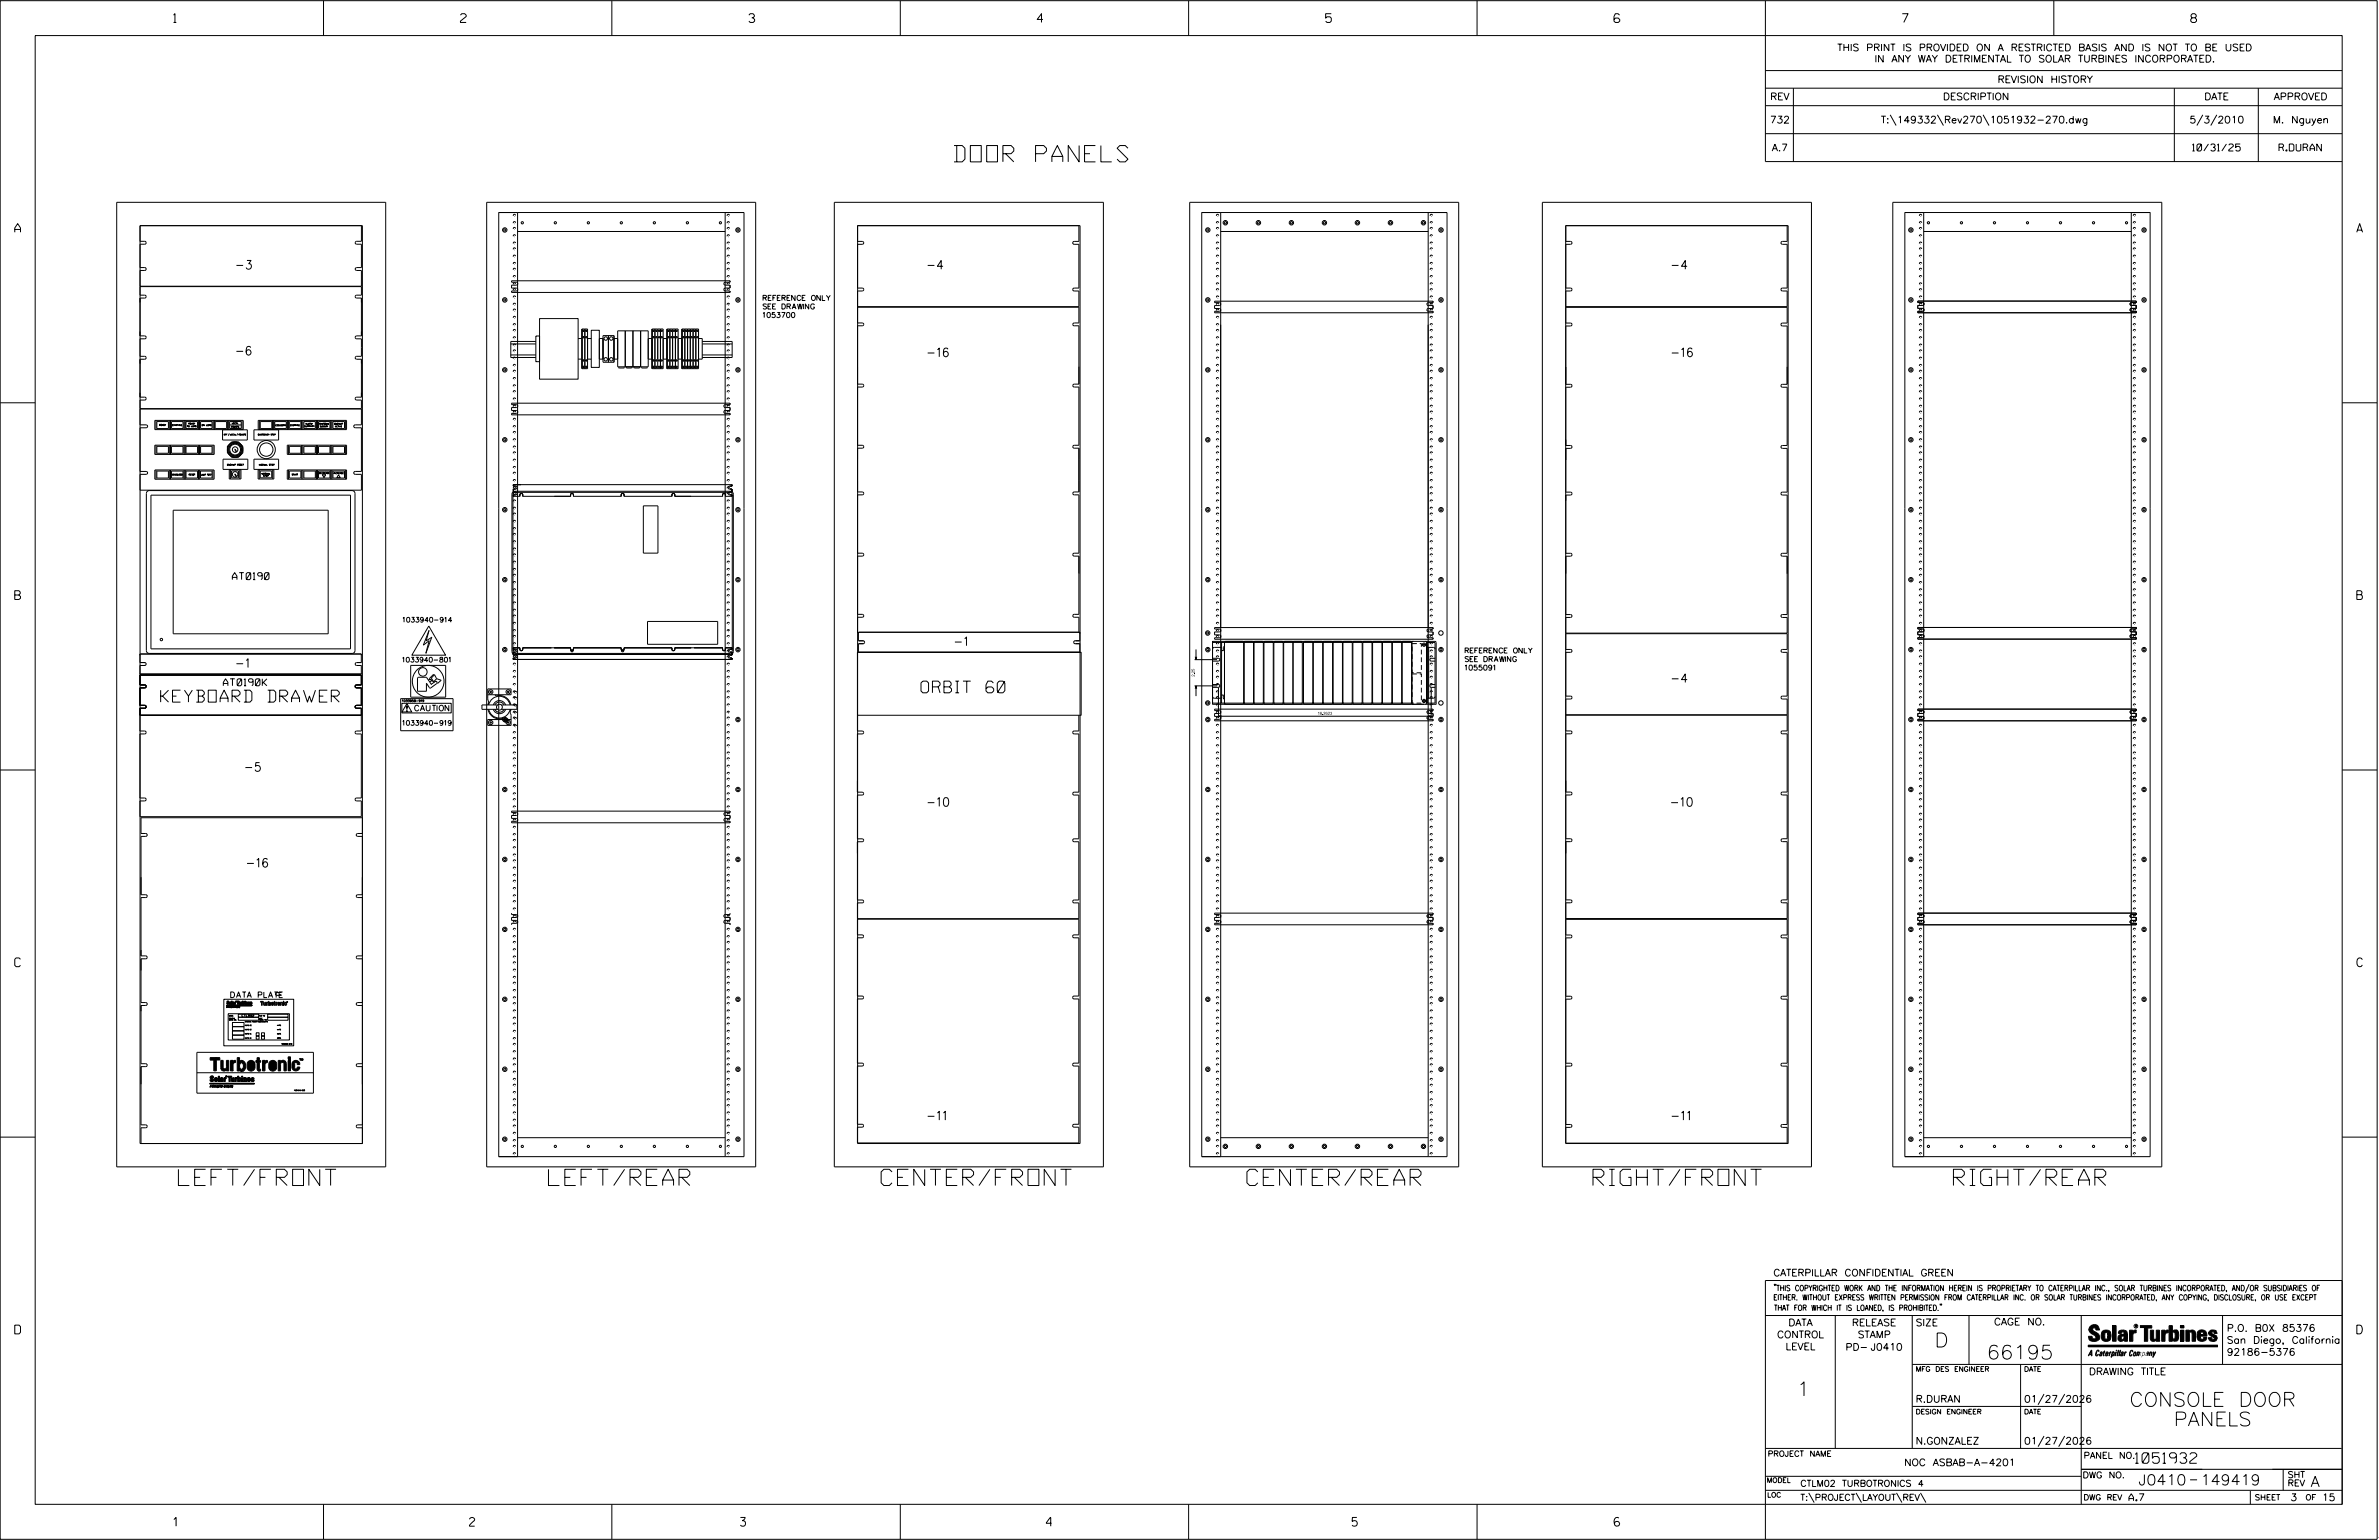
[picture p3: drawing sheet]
<svg xmlns="http://www.w3.org/2000/svg" width="864mm" height="559mm" viewBox="0 0 864 559" stroke-linecap="round" stroke-linejoin="round" font-family="sans-serif">
<defs><g id="words">
<g font-size="5.9">
<text x="346.3" y="58.7">DOOR PANELS</text>
<text x="64.8" y="430.2">LEFT/FRONT</text>
<text x="199.1" y="430.2">LEFT/REAR</text>
<text x="319.9" y="430.2">CENTER/FRONT</text>
<text x="452.7" y="430.2">CENTER/REAR</text>
<text x="578.3" y="430.2">RIGHT/FRONT</text>
<text x="709.1" y="430.2">RIGHT/REAR</text>
</g>
<g font-size="5.1">
<text x="702.3" y="488.8">D</text>
<text x="721.2" y="493.2">66195</text>
<text x="652.2" y="506.5">1</text>
<text x="773" y="510.3">CONSOLE DOOR</text>
<text x="789.1" y="517.4">PANELS</text>
</g>
<text font-size="4.3" x="58.3" y="254.8">KEYBOARD DRAWER</text>
<text font-size="4.2" x="334.3" y="251.4">ORBIT 60</text>
<g font-size="3.8">
<text x="775.1" y="531">1051932</text>
<text x="776.3" y="538.9">J0410</text>
<text x="798.8" y="538.9">149419</text>
<text x="838.8" y="539.5">A</text>
</g>
<g font-size="3.2">
<text x="63" y="8.2">1</text>
<text x="167.2" y="8.2">2</text>
<text x="271.8" y="8.2">3</text>
<text x="376.5" y="8.2">4</text>
<text x="481.2" y="8.2">5</text>
<text x="690.6" y="8.2">7</text>
<text x="795.3" y="8.2">8</text>
<text x="5.4" y="84.3">A</text>
<text x="855.5" y="84.3">A</text>
<text x="85.8" y="97.7">-3</text>
<text x="336.8" y="97.7">-4</text>
<text x="606.9" y="97.7">-4</text>
<text x="85.8" y="128.9">-6</text>
<text x="336.8" y="129.5">-16</text>
<text x="606.9" y="129.5">-16</text>
<text x="5.4" y="217.5">B</text>
<text x="855.6" y="217.5">B</text>
<text x="346.6" y="234.3">-1</text>
<text x="85.8" y="242.2">-1</text>
<text x="606.9" y="247.7">-4</text>
<text x="89.1" y="279.9">-5</text>
<text x="336.8" y="292.6">-10</text>
<text x="606.7" y="292.6">-10</text>
<text x="89.7" y="314.7">-16</text>
<text x="5.4" y="350.8">C</text>
<text x="855.6" y="350.8">C</text>
<text x="336.8" y="406.4">-11</text>
<text x="606.9" y="406.4">-11</text>
<text x="5.4" y="484">D</text>
<text x="855.6" y="484">D</text>
<text x="62.8" y="553.8">1</text>
<text x="170.4" y="553.8">2</text>
<text x="268.8" y="553.8">3</text>
<text x="379.8" y="553.8">4</text>
<text x="490.8" y="553.8">5</text>
<text x="585.9" y="553.8">6</text>
</g>
<g font-size="2.5">
<text x="666.9" y="18.5">THIS PRINT IS PROVIDED ON A RESTRICTED BASIS AND IS NOT TO BE USED</text>
<text x="680.5" y="22.6">IN ANY WAY DETRIMENTAL TO SOLAR TURBINES INCORPORATED.</text>
<text x="725.1" y="30">REVISION HISTORY</text>
<text x="642.6" y="36.3">REV</text>
<text x="705.3" y="36.3">DESCRIPTION</text>
<text x="800.2" y="36.3">DATE</text>
<text x="825.4" y="36.3">APPROVED</text>
<text x="642.5" y="44.7">732</text>
<text x="682.8" y="44.7">T:\149332\Rev270\1051932-270.dwg</text>
<text x="794.8" y="44.7">5/3/2010</text>
<text x="825.1" y="44.7">M. Nguyen</text>
<text x="643.2" y="54.8">A.7</text>
<text x="795.9" y="54.8">10/31/25</text>
<text x="827.3" y="54.8">R.DURAN</text>
<text x="84.4" y="210.3">AT0190</text>
<text x="81.1" y="248.8">AT0190K</text>
<text x="643.8" y="463">CATERPILLAR CONFIDENTIAL GREEN</text>
<text x="645.1" y="485.5">CONTROL</text>
<text x="649.2" y="481.1">DATA</text>
<text x="672.3" y="481.1">RELEASE</text>
<text x="674.4" y="485.5">STAMP</text>
<text x="695.4" y="481.1">SIZE</text>
<text x="723.8" y="480.8">CAGE NO.</text>
<text x="808.4" y="483.1">P.O. B0X 85376</text>
<text x="648.2" y="489.8">LEVEL</text>
<text x="669.9" y="490">PD- J0410</text>
<text x="808.4" y="487.5">San Diego, California</text>
<text x="808.4" y="491.8">92186-5376</text>
<text x="758.3" y="498.9">DRAWING TITLE</text>
<text x="695.4" y="508.9">R.DURAN</text>
<text x="734.8" y="508.9">01/27/2026</text>
<text x="695.4" y="524.1">N.GONZALEZ</text>
<text x="734.8" y="524.1">01/27/2026</text>
<text x="691.2" y="531.9">NOC ASBAB-A-4201</text>
<text x="772.8" y="544.6">A.7</text>
<text x="831.4" y="544.6">3</text>
<text x="842.9" y="544.6">15</text>
</g>
<g font-size="2.3">
<text x="756.4" y="529.2">PANEL NO.</text>
<text x="653.5" y="539.4">CTLM02 TURBOTRONICS 4</text>
<text x="756" y="536.3">DWG NO.</text>
<text x="830.4" y="539.3">REV</text>
<text x="830.4" y="536.2">SHT</text>
<text x="653.5" y="544.5">T:\PROJECT\LAYOUT\REV\</text>
</g>
<g font-size="2">
<text x="150.5" y="257.9">CAUTION</text>
<text x="83.8" y="362">DATA PLATE</text>
<text x="643.8" y="468.4">&quot;THIS COPYRIGHTED WORK AND THE INFORMATION HEREIN IS PROPRIETARY TO CATERPILLAR INC., SOLAR TURBINES INCORPORATED, AND/OR SUBSIDIARIES OF</text>
<text x="643.8" y="471.8">EITHER. WITHOUT EXPRESS WRITTEN PERMISSION FROM CATERPILLAR INC. OR SOLAR TURBINES INCORPORATED, ANY COPYING, DISCLOSURE, OR USE EXCEPT</text>
<text x="644" y="475.6">THAT FOR WHICH IT IS LOANED, IS PROHIBITED.&quot;</text>
<text x="641.7" y="528.5">PROJECT NAME</text>
<text x="756.3" y="544.3">DWG REV</text>
<text x="818.5" y="544.3">SHEET</text>
<text x="836.9" y="544.3">OF</text>
</g>
<g font-size="1.9">
<text x="277" y="112.1">SEE DRAWING</text>
<text x="277" y="109">REFERENCE ONLY</text>
<text x="277" y="115.2">1053700</text>
<text x="531.8" y="237">REFERENCE ONLY</text>
<text x="531.8" y="243.2">1055091</text>
<text x="531.8" y="240.1">SEE DRAWING</text>
</g>
<g font-size="1.8">
<text x="146.3" y="225.8">1033940-914</text>
<text x="146.1" y="240.3">1033940-801</text>
<text x="146.2" y="263.2">1033940-919</text>
<text x="695.4" y="497.6">MFG DES ENGINEER</text>
<text x="734.8" y="497.6">DATE</text>
<text x="695.4" y="513.1">DESIGN ENGINEER</text>
<text x="734.8" y="513.1">DATE</text>
<text x="641.3" y="538">MODEL</text>
<text x="641.5" y="543.3">LOC</text>
</g>
<g font-size="1.1">
<text x="433.6" y="245.5" transform="rotate(-90 433.6 245.5)">2.25</text>
<text x="478.3" y="259.4">18.2623</text>
</g>
<text font-size=".9" x="775.1" y="481.7">R</text>
<g font-size=".8">
<text x="146" y="254.7">1033958-919</text>
<text x="87.8" y="369">CTLM02</text>
</g>
<g font-size=".5">
<text x="62.5" y="154.5">STARTING</text>
<text x="68.4" y="154">READY</text>
<text x="73.2" y="154.5">ON LOAD</text>
<text x="83.9" y="155.1">REMOTE</text>
<text x="99.9" y="154.6">COOLDOWN</text>
<text x="105.4" y="154.6">STOPPING</text>
<text x="110.5" y="154.9">SUMMARY</text>
<text x="110.9" y="154">ALARM</text>
<text x="115.9" y="154">SHUTDOWN</text>
<text x="116.1" y="155">SUMMARY</text>
<text x="121.4" y="154.1">BACKUP</text>
<text x="121.6" y="155">ACTIVE</text>
<text x="93.6" y="157.9">EMERGENCY STOP</text>
<text x="68.5" y="172.5">RESET</text>
<text x="72.9" y="172.5">LAMP TEST</text>
<text x="82.4" y="168.9">BACKUP RESET</text>
<text x="105.9" y="172.5">START</text>
<text x="115.7" y="171.9">DECREASE</text>
<text x="121" y="172">INCREASE</text>
</g>
<g font-size=".4">
<text x="102.1" y="379">1034040-916</text>
<text x="106.7" y="395.8">1034040-903</text>
</g>
<g font-size=".3">
<text x="83.1" y="368.8">MODEL</text>
<text x="83.1" y="369.7">CONSOLE</text>
<text x="83.1" y="370.2">SERIAL NO.</text>
<text x="94.1" y="368.7">S.O. NO.</text>
<text x="94.1" y="369.7">UNIT</text>
<text x="88.9" y="372.2">VOLTS DC</text>
<text x="88.9" y="373.8">VOLTS DC</text>
<text x="88.9" y="376.8">VOLTS AC</text>
<text x="100.6" y="372.2">AMPS</text>
<text x="100.6" y="373.8">AMPS</text>
<text x="100.6" y="376.8">AMPS</text>
</g>
</g></defs>
<g fill="none" stroke="#000" stroke-width=".36">
<path d="M.1 .2h862.8v558.4h-862.8zM12.8 12.9h837.4v533h-837.4zM117.4 .2v12.7M222.1 .2v12.7M326.8 .2v12.7M431.5 .2v12.7M536.2 .2v12.7M587.9 5.5l-.5-.5h-1l-.5 1v1.7l.5 .4h1l.6-.4v-.6l-.6-.5h-1l-.5 .5M640.9 .2v58.4h209.3M745.6 .2v12.7M640.9 25.6h209.3M640.9 32h209.3"/>
<path d="M640.9 38.3h209.3M651 32v26.6M789.3 32v26.6M819.8 32v26.6M640.9 48.5h209.3M686.2 41.7l2.1 3.8M703.3 41.7l2.2 3.8M719.9 41.7l2.1 3.8M799.6 41.7l-2.1 3.8M804.7 41.7l-2.2 3.8M42.4 73.4h97.6v350h-97.6zM176.7 73.4h97.6v350h-97.6z"/>
<path d="M181 77.1h89.1v342.6h-89.1zM186.9 78.5l-.1 .1M187.1 78.2a.41 .41 0 0 0-.4-.4 .41 .41 0 0 0-.3 .5M187.9 77.1v342.6M263.2 77.1v342.6M264.5 78.5l-.1 .1M264.8 78.2a.41 .41 0 0 0-.5-.4 .41 .41 0 0 0-.3 .5M302.9 73.4h97.6v350h-97.6zM431.9 73.4h97.6v350h-97.6zM436.2 77.1h89.1v342.6h-89.1zM442.1 78.5l-.1 .1M442.4 78.2a.41 .41 0 0 0-.5-.4 .41 .41 0 0 0-.3 .5"/>
<path d="M443.1 77.1v342.6M518.4 77.1v342.6M519.7 78.5l-.1 .1M520 78.2a.41 .41 0 0 0-.5-.4 .41 .41 0 0 0-.3 .5M559.9 73.4h97.7v350h-97.7zM687.1 73.4h97.7v350h-97.7zM691.5 77.1h89v342.6h-89zM697.3 78.5l-.1 .1M697.6 78.2a.41 .41 0 0 0-.5-.4 .41 .41 0 0 0-.3 .5M698.3 77.1v342.6M773.7 77.1v342.6M775 78.5l-.2 .1"/>
<path d="M775.2 78.2a.41 .41 0 0 0-.4-.4 .41 .41 0 0 0-.3 .5M50.8 87.6h1.8l.5 .5M50.8 97.1h1.8l.5 .5M50.8 81.9h80.8v333h-80.8zM53.1 88.1h.1M53.1 97.6l-.5 .5h-1.8M53.1 88.1l-.5 .5h-1.8M53.1 97.6h.1M128.9 97.6l.6 .5h1.7v5.8h-80.4M128.9 88.1l.6 .5h1.7v8.5h-1.7l-.6 .5M128.9 88.1h.1M128.9 97.6h.1"/>
<path d="M131.2 81.9v5.7h-1.7l-.6 .5M186.8 96h.1M186.8 98.1h.1M186.9 81.2h-.1M186.9 83.3h-.1M186.9 85.9l-.1 .1M186.9 88.6h-.1M186.9 90.7h-.1M186.9 93.3l-.1 .1M187.1 80.8a.41 .41 0 0 0-.4-.4 .41 .41 0 0 0-.3 .6M187.1 82.9a.41 .41 0 0 0-.4-.4 .41 .41 0 0 0-.3 .6M187.1 85.5a.41 .41 0 0 0-.4-.3 .41 .41 0 0 0-.3 .5"/>
<path d="M187.1 88.2a.41 .41 0 0 0-.4-.4 .41 .41 0 0 0-.3 .6M187.1 90.3a.41 .41 0 0 0-.4-.4 .41 .41 0 0 0-.3 .6M187.1 93a.41 .41 0 0 0-.4-.4 .41 .41 0 0 0-.3 .5M187.1 95.6a.41 .41 0 0 0-.4-.4 .41 .41 0 0 0-.3 .6M187.1 97.7a.41 .41 0 0 0-.4-.4 .41 .41 0 0 0-.3 .6M187.9 84h75.3M264.4 96h.1M264.4 98.1h.1M264.5 81.2h-.1M264.5 83.3h-.1M264.5 85.9l-.1 .1M264.5 88.6h-.1"/>
<path d="M264.5 90.7h-.1M264.5 93.3l-.1 .1M264.8 80.8a.41 .41 0 0 0-.5-.4 .41 .41 0 0 0-.3 .6M264.8 82.9a.41 .41 0 0 0-.5-.4 .41 .41 0 0 0-.3 .6M264.8 85.5a.41 .41 0 0 0-.5-.3 .41 .41 0 0 0-.3 .5M264.8 88.2a.41 .41 0 0 0-.5-.4 .41 .41 0 0 0-.3 .6M264.8 90.3a.41 .41 0 0 0-.5-.4 .41 .41 0 0 0-.3 .6M264.8 93a.41 .41 0 0 0-.5-.4 .41 .41 0 0 0-.3 .5M264.8 95.6a.41 .41 0 0 0-.5-.4 .41 .41 0 0 0-.3 .6M264.8 97.7a.41 .41 0 0 0-.5-.4 .41 .41 0 0 0-.3 .6M311.3 81.9v333h80.8v-333l-80.8-.1v5.8h1.7l.5 .5M313.5 88.1h.1"/>
<path d="M313.5 88.1l-.5 .6h-1.7v15.8h1.7l.5 .6-.5 .5h-1.7v5.7h80.4v-5.7h-1.8l-.5-.5 .5-.6h1.8v-15.8h-1.8l-.5-.6M389.4 88.1h.1M391.7 81.9v5.7h-1.8l-.5 .5M442 96h.1M442 98.1h.1M442.1 93.3l-.1 .1M442.1 90.7h-.1M442.1 88.6h-.1M442.1 81.2h-.1M442.1 85.9l-.1 .1M442.1 83.3h-.1M442.4 93a.41 .41 0 0 0-.5-.4 .41 .41 0 0 0-.3 .5"/>
<path d="M442.4 90.3a.41 .41 0 0 0-.5-.4 .41 .41 0 0 0-.3 .6M442.4 88.2a.41 .41 0 0 0-.5-.4 .41 .41 0 0 0-.3 .6M442.4 95.6a.41 .41 0 0 0-.5-.4 .41 .41 0 0 0-.3 .6M442.4 97.7a.41 .41 0 0 0-.5-.4 .41 .41 0 0 0-.3 .6M442.4 80.8a.41 .41 0 0 0-.5-.4 .41 .41 0 0 0-.3 .6M442.4 85.5a.41 .41 0 0 0-.5-.3 .41 .41 0 0 0-.3 .5M442.4 82.9a.41 .41 0 0 0-.5-.4 .41 .41 0 0 0-.3 .6M443.1 84h75.3M519.6 96h.1M519.6 98.1h.1M519.7 90.7h-.1M519.7 93.3l-.1 .1"/>
<path d="M519.7 85.9l-.1 .1M519.7 88.6h-.1M519.7 83.3h-.1M519.7 81.2h-.1M520 90.3a.41 .41 0 0 0-.5-.4 .41 .41 0 0 0-.3 .6M520 93a.41 .41 0 0 0-.5-.4 .41 .41 0 0 0-.3 .5M520 85.5a.41 .41 0 0 0-.5-.3 .41 .41 0 0 0-.3 .5M520 88.2a.41 .41 0 0 0-.5-.4 .41 .41 0 0 0-.3 .6M520 82.9a.41 .41 0 0 0-.5-.4 .41 .41 0 0 0-.3 .6M520 80.8a.41 .41 0 0 0-.5-.4 .41 .41 0 0 0-.3 .6M520 95.6a.41 .41 0 0 0-.5-.4 .41 .41 0 0 0-.3 .6M520 97.7a.41 .41 0 0 0-.5-.4 .41 .41 0 0 0-.3 .6"/>
<path d="M568.4 87.6h1.7l.6 .5M568.4 81.9h80.7v333h-80.7zM570.6 88.1h.1M570.7 88.1l-.6 .6h-1.7M646.5 88.1l.5 .6h1.8v15.8h-1.8l-.5 .6 .5 .5h1.8v5.7h-80.4M646.5 88.1h.1M648.8 81.9v5.7h-1.8l-.5 .5M697.2 98.1h.1M697.2 96h.1M697.3 93.3l-.1 .1M697.3 90.7h-.1M697.3 88.6h-.1"/>
<path d="M697.3 85.9l-.1 .1M697.3 83.3h-.1M697.3 81.2h-.1M697.6 97.7a.41 .41 0 0 0-.5-.4 .41 .41 0 0 0-.3 .6M697.6 95.6a.41 .41 0 0 0-.5-.4 .41 .41 0 0 0-.3 .6M697.6 93a.41 .41 0 0 0-.5-.4 .41 .41 0 0 0-.3 .5M697.6 90.3a.41 .41 0 0 0-.5-.4 .41 .41 0 0 0-.3 .6M697.6 88.2a.41 .41 0 0 0-.5-.4 .41 .41 0 0 0-.3 .6M697.6 85.5a.41 .41 0 0 0-.5-.3 .41 .41 0 0 0-.3 .5M697.6 82.9a.41 .41 0 0 0-.5-.4 .41 .41 0 0 0-.3 .6M697.6 80.8a.41 .41 0 0 0-.5-.4 .41 .41 0 0 0-.3 .6M698.3 84h75.4"/>
<path d="M774.8 98.1h.2M774.8 96h.2M775 93.3l-.2 .1M775 90.7h-.2M775 88.6h-.2M775 85.9l-.2 .1M775 83.3h-.2M775 81.2h-.2M775.2 97.7a.41 .41 0 0 0-.5-.4 .41 .41 0 0 0-.2 .6M775.2 95.6a.41 .41 0 0 0-.5-.4 .41 .41 0 0 0-.2 .6M775.2 93a.41 .41 0 0 0-.5-.4 .41 .41 0 0 0-.2 .5M775.2 90.3a.41 .41 0 0 0-.5-.4 .41 .41 0 0 0-.2 .6"/>
<path d="M775.2 88.2a.41 .41 0 0 0-.5-.4 .41 .41 0 0 0-.2 .6M775.2 85.5a.41 .41 0 0 0-.5-.3 .41 .41 0 0 0-.2 .5M775.2 82.9a.41 .41 0 0 0-.4-.4 .41 .41 0 0 0-.3 .6M775.2 80.8a.41 .41 0 0 0-.4-.4 .41 .41 0 0 0-.3 .6M50.8 107.1h1.7l.6 .5M50.8 104h80.4v3.1h-1.7l-.6 .5M53.1 107.6l-.6 .6h-1.7M53.1 107.6h.1M128.9 107.6h.1M128.9 107.6l.6 .6h1.7v13.7h-1.7l-.6 .5M186.8 103.4h.1M186.8 100.8h.1"/>
<path d="M186.8 105.5h.1M186.9 110.8h-.1M186.9 108.1l-.1 .1M186.9 112.9h-.1M186.9 118.2h-.1M186.9 115.5l-.1 .1M187.1 103a.41 .41 0 0 0-.4-.4 .41 .41 0 0 0-.3 .6M187.1 100.4a.41 .41 0 0 0-.4-.4 .41 .41 0 0 0-.3 .5M187.1 105.1a.41 .41 0 0 0-.4-.4 .41 .41 0 0 0-.3 .6M187.1 110.4a.4 .4 0 0 0-.4-.4 .4 .4 0 0 0-.3 .6M187.1 107.8a.4 .4 0 0 0-.4-.4 .4 .4 0 0 0-.3 .5M187.1 112.5a.41 .41 0 0 0-.4-.4 .41 .41 0 0 0-.3 .6"/>
<path d="M187.1 119.9a.41 .41 0 0 0-.4-.4 .41 .41 0 0 0-.3 .6M187.1 117.8a.41 .41 0 0 0-.4-.4 .41 .41 0 0 0-.3 .6M187.1 115.2a.41 .41 0 0 0-.4-.4 .41 .41 0 0 0-.3 .5M187.9 102.9h.1M187.9 105v.1M188 105.1l-.6 .5h-1.7v.5h79.3v-.5h-1.7l-.6-.5M188 102.9l-.6 .6h-1.7v1h1.7l.6 .6M188 102.9l-.6-.5h-1.7v-.5h79.3v.5h-1.7l-.6 .5M195.9 115.6h14v22h-14zM211.3 119.4v14.4h2v-14.4h-2.1v14.4M212.3 119.4v14.4M214.6 119.8h3v13.5h-3z"/>
<path d="M236.7 119.4v14.4h4v-14.4h-4.1v14.4M237.7 119.4v14.4M238.8 119.4v14.4M239.7 119.4v14.4M242.1 119.4h4.1v14.4h-4.1zM242.2 119.4v14.4M243.2 119.4v14.4M244.2 119.4v14.4M245.2 119.4v14.4M247.5 119.4h6.1v14.4h-6.1zM247.6 119.4v14.4M248.6 119.4v14.4"/>
<path d="M249.6 119.4v14.4M250.6 119.4v14.4M251.6 119.4v14.4M252.6 119.4v14.4M262.7 102.9l.6 .6h1.7v1h-1.7l-.6 .6M262.8 102.9h.1M262.8 105v.1M264 102.9h.1M264.4 110.4h.1M264.4 105.5h.1M264.4 100.8h.1M264.4 103.4h.1"/>
<path d="M264.5 110.8h-.1M264.5 108.1l-.1 .1M264.5 112.9h-.1M264.5 118.2h-.1M264.5 115.5l-.1 .1M264.8 110.4a.4 .4 0 0 0-.5-.4 .4 .4 0 0 0-.3 .6M264.8 107.8a.4 .4 0 0 0-.5-.4 .4 .4 0 0 0-.3 .5M264.8 105.1a.41 .41 0 0 0-.5-.4 .41 .41 0 0 0-.3 .6M264.8 100.4a.41 .41 0 0 0-.5-.4 .41 .41 0 0 0-.3 .5M264.8 103a.41 .41 0 0 0-.5-.4 .41 .41 0 0 0-.3 .6M264.8 112.5a.41 .41 0 0 0-.5-.4 .41 .41 0 0 0-.3 .6M264.8 119.9a.41 .41 0 0 0-.5-.4 .41 .41 0 0 0-.3 .6"/>
<path d="M264.8 117.8a.41 .41 0 0 0-.5-.4 .41 .41 0 0 0-.3 .6M264.8 115.2a.41 .41 0 0 0-.5-.4 .41 .41 0 0 0-.3 .5M313.5 105h.1M313.5 117.7l-.5 .5h-1.7v21.2h1.7l.5 .5M313.5 117.7h.1M389.4 105h.1M389.4 117.7l.6 .5h1.7v21.2h-1.7l-.6 .5M389.4 117.7h.1M389.4 117.7l.3-.4 2-.1v-5.7h-80.4v5.7h1.7l.5 .5M442 103.4h.1M442 100.8h.1M442.1 112.9h-.1"/>
<path d="M442.1 118.2h-.1M442.1 115.5l-.1 .1M442.1 105.5h-.1M442.1 110.8h-.1M442.1 108.1l-.1 .1M442.4 112.5a.41 .41 0 0 0-.5-.4 .41 .41 0 0 0-.3 .6M442.4 119.9a.41 .41 0 0 0-.5-.4 .41 .41 0 0 0-.3 .6M442.4 117.8a.41 .41 0 0 0-.5-.4 .41 .41 0 0 0-.3 .6M442.4 115.2a.41 .41 0 0 0-.5-.4 .41 .41 0 0 0-.3 .5M442.4 105.1a.41 .41 0 0 0-.5-.4 .41 .41 0 0 0-.3 .6M442.4 103a.41 .41 0 0 0-.5-.4 .41 .41 0 0 0-.3 .6M442.4 100.4a.41 .41 0 0 0-.5-.4 .41 .41 0 0 0-.3 .5"/>
<path d="M442.4 110.4a.41 .41 0 0 0-.5-.4 .41 .41 0 0 0-.3 .6M442.4 107.8a.4 .4 0 0 0-.5-.4 .4 .4 0 0 0-.3 .5M518 110.3l.5-.5h1.7v-.5h-79.3v.5h1.7a.53 .53 0 0 1 .6 .5 .53 .53 0 0 1-.6 .6h-1.7v1h1.7a.51 .51 0 0 1 .6 .5 .51 .51 0 0 1-.6 .6h-1.7v.5h79.3v-.5h-1.7l-.5-.5M518 110.3l.5 .6h1.7v1h-1.7l-.5 .5M518 110.3h.1M518 112.4v.1M519.6 110.4h.1M519.6 100.8h.1M519.6 103.4h.1M519.7 112.9h-.1M519.7 118.2h-.1M519.7 115.5l-.1 .1"/>
<path d="M519.7 110.8h-.1M519.7 108.1l-.1 .1M519.7 105.5h-.1M520 112.5a.41 .41 0 0 0-.5-.4 .41 .41 0 0 0-.3 .6M520 119.9a.41 .41 0 0 0-.5-.4 .41 .41 0 0 0-.3 .6M520 117.8a.41 .41 0 0 0-.5-.4 .41 .41 0 0 0-.3 .6M520 115.2a.41 .41 0 0 0-.5-.4 .41 .41 0 0 0-.3 .5M520 110.4a.41 .41 0 0 0-.5-.4 .41 .41 0 0 0-.3 .6M520 107.8a.4 .4 0 0 0-.5-.4 .4 .4 0 0 0-.3 .5M520 105.1a.41 .41 0 0 0-.5-.4 .41 .41 0 0 0-.3 .6M520 100.4a.41 .41 0 0 0-.5-.4 .41 .41 0 0 0-.3 .5M520 103a.41 .41 0 0 0-.5-.4 .41 .41 0 0 0-.3 .6"/>
<path d="M568.4 117.2h1.7l.6 .6M568.4 111.5h80.4v5.7h-1.8l-.5 .6M568.4 104.5h1.7l.6 .6-.6 .5h-1.7M570.6 105h.1M570.6 117.8h.1M570.7 117.8l-.6 .5h-1.7M646.5 117.8l.5 .5h1.8v21.2h-1.8l-.5 .5M646.5 105h.1M646.5 117.8h.1M697.2 100.8h.1M697.2 103.4h.1M697.3 115.5l-.1 .1"/>
<path d="M697.3 118.2h-.1M697.3 112.9h-.1M697.3 108.1l-.1 .1M697.3 110.8h-.1M697.3 105.5h-.1M697.6 115.2a.41 .41 0 0 0-.5-.4 .41 .41 0 0 0-.3 .5M697.6 117.8a.41 .41 0 0 0-.5-.4 .41 .41 0 0 0-.3 .6M697.6 119.9a.41 .41 0 0 0-.5-.4 .41 .41 0 0 0-.3 .6M697.6 112.5a.41 .41 0 0 0-.5-.4 .41 .41 0 0 0-.3 .6M697.6 107.8a.4 .4 0 0 0-.5-.4 .4 .4 0 0 0-.3 .5M697.6 110.4a.41 .41 0 0 0-.5-.4 .41 .41 0 0 0-.3 .6M697.6 105.1a.41 .41 0 0 0-.5-.4 .41 .41 0 0 0-.3 .6"/>
<path d="M697.6 100.4a.41 .41 0 0 0-.5-.4 .41 .41 0 0 0-.3 .5M697.6 103a.41 .41 0 0 0-.5-.4 .41 .41 0 0 0-.3 .6M698.4 110.3h.1M698.4 112.4h.1M698.4 112.4l-.5 .6h-1.7v.5h79.3v-.5h-1.8l-.5-.6M698.4 110.3l-.5 .5h-1.7v1.1h1.7l.5 .5M773.2 110.3l.5 .5h1.8v1.1h-1.8l-.5 .5M773.2 110.3l.5-.5h1.8v-.5h-79.3v.5h1.7l.5 .5M773.2 110.3h.1M773.2 112.4h.1M774.8 110.4h.1M774.8 103.4h.2"/>
<path d="M774.8 100.8h.2M775 115.5l-.2 .1M775 118.2h-.2M775 112.9h-.2M775 105.5h-.2M775 108.1l-.2 .1M775 110.8h-.2M775.2 115.2a.41 .41 0 0 0-.4-.4 .41 .41 0 0 0-.3 .5M775.2 117.8a.41 .41 0 0 0-.4-.4 .41 .41 0 0 0-.3 .6M775.2 119.9a.41 .41 0 0 0-.4-.4 .41 .41 0 0 0-.3 .6M775.2 112.5a.41 .41 0 0 0-.4-.4 .41 .41 0 0 0-.3 .6M775.2 103a.41 .41 0 0 0-.5-.4 .41 .41 0 0 0-.2 .6"/>
<path d="M775.2 100.4a.41 .41 0 0 0-.5-.4 .41 .41 0 0 0-.2 .5M775.2 105.1a.41 .41 0 0 0-.5-.4 .41 .41 0 0 0-.2 .6M775.2 107.8a.4 .4 0 0 0-.4-.4 .4 .4 0 0 0-.3 .5M775.2 110.4a.41 .41 0 0 0-.4-.4 .41 .41 0 0 0-.3 .6M50.8 129.3h1.7l.6 .5M50.8 121.9h1.7l.6 .5M53.1 129.8l-.6 .6h-1.7M53.1 122.4l-.6 .5h-1.7M53.1 122.4h.1M53.1 129.8h.1M128.9 122.4h.1M128.9 129.8h.1"/>
<path d="M128.9 129.8l.6 .6h1.7v13.7h-1.7l-.6 .5M128.9 122.4l.6 .5h1.7v6.4h-1.7l-.6 .5M131.2 122.2h.1M131.2 130h.1M185.4 128.8h9.1M185.4 124.8h9.1M186.8 137.8h.1M186.9 120.3h-.1M186.9 122.9l-.1 .1M186.9 130.4h-.1M186.9 133h-.1M186.9 127.7h-.1"/>
<path d="M186.9 135.1h-.1M186.9 125.6h-.1M187.1 122.6a.41 .41 0 0 0-.4-.4 .41 .41 0 0 0-.3 .5M187.1 130a.41 .41 0 0 0-.4-.4 .41 .41 0 0 0-.3 .5M187.1 132.6a.41 .41 0 0 0-.4-.4 .41 .41 0 0 0-.3 .6M187.1 127.3a.41 .41 0 0 0-.4-.4 .41 .41 0 0 0-.3 .6M187.1 134.7a.41 .41 0 0 0-.4-.4 .41 .41 0 0 0-.3 .6M187.1 125.2a.41 .41 0 0 0-.4-.4 .41 .41 0 0 0-.3 .6M187.1 137.4a.41 .41 0 0 0-.4-.4 .41 .41 0 0 0-.3 .5M194.5 123.9h-9.1v5.8h9.1M194.5 121.9h1.4v9.3h-1.4zM209.9 130.3h1.3"/>
<path d="M209.9 122.8h1.3M213.3 122.8h1.3M213.3 130.3h1.3M218.9 121.8h4v9.6h-4zM218.9 122.8h-1.3v7.5h1.3M220.9 121.8v9.6M222.9 130.3h1.3M222.9 122.8h1.3M224.2 120.1h11.1v13h-11.1zM224.6 133.1l.1 .4h1.8l.1-.4M227 120.1v13M227.4 133.1l.1 .4h1.8l.1-.4"/>
<path d="M229.8 120.1v13M230.2 133.1l.1 .4h1.8v-.4M232.6 120.1v13M232.9 133.1l.1 .4h1.8l.1-.4M235.3 130.3h1.3M235.3 122.8h1.3M240.7 130.3h1.4M240.7 122.8h1.4M246.2 130.3h1.3M246.2 122.8h1.3M253.6 122.8h1.3v7.5h-1.3M254.9 128.8h10.9"/>
<path d="M254.9 123.9h10.9v5.8h-10.9M254.9 124.8h10.9M264.4 137.8h.1M264.5 125.6h-.1M264.5 127.7h-.1M264.5 120.3h-.1M264.5 122.9l-.1 .1M264.5 135.1h-.1M264.5 130.4h-.1M264.5 133h-.1M264.8 125.2a.41 .41 0 0 0-.5-.4 .41 .41 0 0 0-.3 .6M264.8 127.3a.41 .41 0 0 0-.5-.4 .41 .41 0 0 0-.3 .6"/>
<path d="M264.8 122.6a.41 .41 0 0 0-.5-.4 .41 .41 0 0 0-.3 .5M264.8 134.7a.41 .41 0 0 0-.5-.4 .41 .41 0 0 0-.3 .6M264.8 137.4a.41 .41 0 0 0-.5-.4 .41 .41 0 0 0-.3 .5M264.8 130a.41 .41 0 0 0-.5-.4 .41 .41 0 0 0-.3 .5M264.8 132.6a.41 .41 0 0 0-.5-.4 .41 .41 0 0 0-.3 .6M313.5 139.9l-.5 .5h-1.7v21.2h1.7l.5 .5M313.5 139.9h.1M389.4 139.9h.1M389.4 139.9l.6 .5h1.7v21.2h-1.7l-.6 .5M391.7 139.7h.1M442 137.8h.1M442.1 130.4h-.1"/>
<path d="M442.1 133h-.1M442.1 127.7h-.1M442.1 135.1h-.1M442.1 120.3h-.1M442.1 125.6h-.1M442.1 122.9l-.1 .1M442.4 130a.41 .41 0 0 0-.5-.4 .41 .41 0 0 0-.3 .5M442.4 132.6a.41 .41 0 0 0-.5-.4 .41 .41 0 0 0-.3 .6M442.4 127.3a.41 .41 0 0 0-.5-.4 .41 .41 0 0 0-.3 .6M442.4 134.7a.41 .41 0 0 0-.5-.4 .41 .41 0 0 0-.3 .6M442.4 137.4a.41 .41 0 0 0-.5-.4 .41 .41 0 0 0-.3 .5M442.4 125.2a.41 .41 0 0 0-.5-.4 .41 .41 0 0 0-.3 .6"/>
<path d="M442.4 122.6a.41 .41 0 0 0-.5-.4 .41 .41 0 0 0-.3 .5M519.6 137.8h.1M519.7 135.1h-.1M519.7 130.4h-.1M519.7 133h-.1M519.7 125.6h-.1M519.7 127.7h-.1M519.7 120.3h-.1M519.7 122.9l-.1 .1M520 134.7a.41 .41 0 0 0-.5-.4 .41 .41 0 0 0-.3 .6M520 137.4a.41 .41 0 0 0-.5-.4 .41 .41 0 0 0-.3 .5M520 130a.41 .41 0 0 0-.5-.4 .41 .41 0 0 0-.3 .5"/>
<path d="M520 132.6a.41 .41 0 0 0-.5-.4 .41 .41 0 0 0-.3 .6M520 125.2a.41 .41 0 0 0-.5-.4 .41 .41 0 0 0-.3 .6M520 127.3a.41 .41 0 0 0-.5-.4 .41 .41 0 0 0-.3 .6M520 122.6a.41 .41 0 0 0-.5-.4 .41 .41 0 0 0-.3 .5M568.4 139.5h1.7l.6 .5M570.6 140h.1M570.7 140l-.6 .5h-1.7M646.5 140l.5 .5h1.8v21.1h-1.8l-.5 .6M646.5 140h.1M697.2 137.8h.1M697.3 125.6h-.1M697.3 135.1h-.1"/>
<path d="M697.3 127.7h-.1M697.3 133h-.1M697.3 130.4h-.1M697.3 122.9l-.1 .1M697.3 120.3h-.1M697.6 137.4a.41 .41 0 0 0-.5-.4 .41 .41 0 0 0-.3 .5M697.6 125.2a.41 .41 0 0 0-.5-.4 .41 .41 0 0 0-.3 .6M697.6 134.7a.41 .41 0 0 0-.5-.4 .41 .41 0 0 0-.3 .6M697.6 127.3a.41 .41 0 0 0-.5-.4 .41 .41 0 0 0-.3 .6M697.6 132.6a.41 .41 0 0 0-.5-.4 .41 .41 0 0 0-.3 .6M697.6 130a.41 .41 0 0 0-.5-.4 .41 .41 0 0 0-.3 .5M697.6 122.6a.41 .41 0 0 0-.5-.4 .41 .41 0 0 0-.3 .5"/>
<path d="M774.8 137.8h.2M775 133h-.2M775 130.4h-.2M775 135.1h-.2M775 122.9l-.2 .1M775 120.3h-.2M775 127.7h-.2M775 125.6h-.2M775.2 132.6a.41 .41 0 0 0-.5-.4 .41 .41 0 0 0-.2 .6M775.2 130a.41 .41 0 0 0-.5-.4 .41 .41 0 0 0-.2 .5M775.2 137.4a.41 .41 0 0 0-.5-.4 .41 .41 0 0 0-.2 .5M775.2 134.7a.41 .41 0 0 0-.5-.4 .41 .41 0 0 0-.2 .6"/>
<path d="M775.2 122.6a.41 .41 0 0 0-.4-.4 .41 .41 0 0 0-.3 .5M775.2 127.3a.41 .41 0 0 0-.5-.4 .41 .41 0 0 0-.2 .6M775.2 125.2a.41 .41 0 0 0-.4-.4 .41 .41 0 0 0-.3 .6M.1 146.2h12.7M50.8 154.2h2.3l.5 .5-.5 .5h-2.3M50.8 144.1h1.7l.6 .5M50.8 148.4h80.4v5.8h-2.3l-.5 .5 .5 .5h2.3v15.9h-2.3l-.5 .5 .5 .5h2.3v5.8h-80.4M53.1 144.6l-.6 .6h-1.7M53.1 144.6h.1M56.2 152.5h32.1v3.4h-32.1zM56.6 152.5v3.4M56.9 153h4.2v2.5h-4.2z"/>
<path d="M57.9 154.2l.3-.2h-.3v.5M58.1 154.2l.1 .3M58.4 154.2h.2M58.8 154h-.4v.5h.4l.2-.5 .2 .5M58.9 154.3h.3M59.4 154l.3 .2-.1 .3h-.2zM59.8 154l.2 .5M60.2 154l-.2 .2M61.5 152.5v3.4M61.9 152.5v3.4M62.2 153h4.2v2.5h-4.2zM66.7 152.5v3.4"/>
<path d="M67.2 152.5v3.4M67.5 153h4.2v2.5h-4.2zM67.9 154.4h.4M68.1 154.4v.5M69.5 154.4v.5h.3M70.4 154.9l.2-.5 .2 .5M70.4 154.8h.3M70.9 154.4l.3 .1v.4h-.3zM72 152.5v3.4M72.5 152.5v3.4M72.8 153h4.2v2.5h-4.2zM77.3 152.5v3.4"/>
<path d="M77.8 152.5v3.4M78.1 153h4.2v2.5h-4.2zM80.8 156h9v3.7h-9zM81.8 157.7h.2M82.1 157.4h-.3v.5M82.2 157.7h.2M82.6 157.4h-.4v.5M82.6 152.5v3.4M83 152.5v3.4M83.3 157.3l-.4 .8M83.4 154.2h4.2M83.4 152.9h4.2v2.6h-4.2z"/>
<path d="M83.6 157.4v.5h.3M84.3 153.3v.5h.3M84.8 157.6l-.3 .1 .1 .2 .2-.1M84.9 157.9l.2-.5 .2 .5M84.9 157.8h.3M85.4 157.4v.5h.3M85.6 153.5h-.4l.1 .3 .3-.1M85.7 153.8l.2-.5 .2 .5M85.8 153.7h.2M86.2 153.3v.5h.3M86.3 157.3l-.4 .8M86.7 157.7l.3-.2-.3-.1v.5"/>
<path d="M86.9 157.7l.1 .2M87.2 157.7h.1M87.5 157.4h-.3v.5h.3M87.6 157.9v-.5l.2 .5 .2-.5v.5M87.9 152.5v3.4M88.6 157.4h.3M88.8 157.4v.5M89 157.7h.2M89.3 157.4h-.3v.5h.3M92.2 156h8.9v3.7h-8.9zM93.7 152.5h32.1v3.4h-32.1zM94.2 152.5v3.4"/>
<path d="M94.5 153h4.2v2.5h-4.2zM99 152.5v3.4M99.4 152.5v3.4M99.7 153h4.2v2.5h-4.2zM104.3 152.5v3.4M104.7 152.5v3.4M105 153h4.2v2.5h-4.2zM109.5 152.5v3.4M110 152.5v3.4M110.3 153h4.2v2.5h-4.2zM114.8 152.5v3.4M115.3 152.5v3.4"/>
<path d="M115.6 153h4.2v2.5h-4.2zM120.1 152.5v3.4M120.5 152.5v3.4M120.9 153h4.2v2.5h-4.2zM125.4 152.5v3.4M128.9 144.6h.1M128.9 144.6l.6 .6h1.7v3.1h-80.4M186.8 145.2h.1M186.8 140.4h.1M186.8 142.5h.1M186.9 152.5l-.1 .1M186.9 155.2h-.1"/>
<path d="M186.9 157.3h-.1M186.9 149.9h-.1M186.9 147.8h-.1M186.9 159.9l-.1 .1M187.1 144.8a.41 .41 0 0 0-.4-.4 .41 .41 0 0 0-.3 .6M187.1 140a.41 .41 0 0 0-.4-.4 .41 .41 0 0 0-.3 .6M187.1 142.1a.41 .41 0 0 0-.4-.3 .41 .41 0 0 0-.3 .5M187.1 152.2a.41 .41 0 0 0-.4-.4 .41 .41 0 0 0-.3 .5M187.1 154.8a.41 .41 0 0 0-.4-.4 .41 .41 0 0 0-.3 .6M187.1 157a.41 .41 0 0 0-.4-.5 .41 .41 0 0 0-.3 .6M187.1 149.5a.4 .4 0 0 0-.4-.3 .4 .4 0 0 0-.3 .5M187.1 147.4a.4 .4 0 0 0-.4-.4 .4 .4 0 0 0-.3 .6"/>
<path d="M187.1 159.6a.41 .41 0 0 0-.4-.4 .41 .41 0 0 0-.3 .5M187.9 147.3h.1M188 147.4l-.6 .5h-1.7v1h1.7l.6 .5M188 149.4v.1M262.7 149.5l.6 .5h1.7v.5h-79.3v-.5h1.7l.6-.5M262.7 147.4l.6-.6h1.7v-.5h-79.3v.5h1.7l.6 .6M262.7 147.4l.6 .5h1.7v1h-1.7l-.6 .5M262.7 149.4v.1M262.8 147.3h.1M264 147.4h.1M264.4 145.2h.1M264.4 140.4h.1"/>
<path d="M264.4 142.5h.1M264.5 147.8h-.1M264.5 159.9l-.1 .1M264.5 155.2h-.1M264.5 157.3h-.1M264.5 152.5l-.1 .1M264.5 149.9h-.1M264.8 144.8a.41 .41 0 0 0-.5-.4 .41 .41 0 0 0-.3 .6M264.8 140a.41 .41 0 0 0-.5-.4 .41 .41 0 0 0-.3 .6M264.8 142.1a.41 .41 0 0 0-.5-.3 .41 .41 0 0 0-.3 .5M264.8 147.4a.4 .4 0 0 0-.5-.4 .4 .4 0 0 0-.3 .6M264.8 159.6a.41 .41 0 0 0-.5-.4 .41 .41 0 0 0-.3 .5"/>
<path d="M264.8 154.8a.41 .41 0 0 0-.5-.4 .41 .41 0 0 0-.3 .6M264.8 157a.41 .41 0 0 0-.5-.5 .41 .41 0 0 0-.3 .6M264.8 152.2a.41 .41 0 0 0-.5-.4 .41 .41 0 0 0-.3 .5M264.8 149.5a.4 .4 0 0 0-.5-.3 .4 .4 0 0 0-.3 .5M442 145.2h.1M442 140.4h.1M442 142.5h.1M442.1 152.5l-.1 .1M442.1 159.9l-.1 .1M442.1 155.2h-.1M442.1 157.3h-.1M442.1 149.9h-.1"/>
<path d="M442.1 147.8h-.1M442.4 152.2a.41 .41 0 0 0-.5-.4 .41 .41 0 0 0-.3 .5M442.4 159.6a.41 .41 0 0 0-.5-.4 .41 .41 0 0 0-.3 .5M442.4 154.8a.41 .41 0 0 0-.5-.4 .41 .41 0 0 0-.3 .6M442.4 157a.41 .41 0 0 0-.5-.5 .41 .41 0 0 0-.3 .6M442.4 144.8a.41 .41 0 0 0-.5-.4 .41 .41 0 0 0-.3 .6M442.4 140a.41 .41 0 0 0-.5-.4 .41 .41 0 0 0-.3 .6M442.4 142.1a.41 .41 0 0 0-.5-.3 .41 .41 0 0 0-.3 .5M442.4 149.5a.4 .4 0 0 0-.5-.3 .4 .4 0 0 0-.3 .5M442.4 147.4a.4 .4 0 0 0-.5-.4 .4 .4 0 0 0-.3 .6M519.6 145.2h.1M519.6 140.4h.1"/>
<path d="M519.6 142.5h.1M519.7 159.9l-.1 .1M519.7 155.2h-.1M519.7 157.3h-.1M519.7 152.5l-.1 .1M519.7 149.9h-.1M519.7 147.8h-.1M520 144.8a.41 .41 0 0 0-.5-.4 .41 .41 0 0 0-.3 .6M520 140a.41 .41 0 0 0-.5-.4 .41 .41 0 0 0-.3 .6M520 142.1a.41 .41 0 0 0-.5-.3 .41 .41 0 0 0-.3 .5M520 159.6a.41 .41 0 0 0-.5-.4 .41 .41 0 0 0-.3 .5M520 154.8a.41 .41 0 0 0-.5-.4 .41 .41 0 0 0-.3 .6"/>
<path d="M520 157a.41 .41 0 0 0-.5-.5 .41 .41 0 0 0-.3 .6M520 152.2a.41 .41 0 0 0-.5-.4 .41 .41 0 0 0-.3 .5M520 149.5a.4 .4 0 0 0-.5-.3 .4 .4 0 0 0-.3 .5M520 147.4a.4 .4 0 0 0-.5-.4 .4 .4 0 0 0-.3 .6M697.2 142.5h.1M697.2 140.4h.1M697.2 145.2h.1M697.3 159.9l-.1 .1M697.3 147.8h-.1M697.3 149.9h-.1M697.3 157.3h-.1M697.3 155.2h-.1"/>
<path d="M697.3 152.5l-.1 .1M697.6 159.6a.41 .41 0 0 0-.5-.4 .41 .41 0 0 0-.3 .5M697.6 147.4a.4 .4 0 0 0-.5-.4 .4 .4 0 0 0-.3 .6M697.6 149.5a.4 .4 0 0 0-.5-.3 .4 .4 0 0 0-.3 .5M697.6 157a.41 .41 0 0 0-.5-.5 .41 .41 0 0 0-.3 .6M697.6 154.8a.41 .41 0 0 0-.5-.4 .41 .41 0 0 0-.3 .6M697.6 152.2a.41 .41 0 0 0-.5-.4 .41 .41 0 0 0-.3 .5M697.6 142.1a.41 .41 0 0 0-.5-.3 .41 .41 0 0 0-.3 .5M697.6 140a.41 .41 0 0 0-.5-.4 .41 .41 0 0 0-.3 .6M697.6 144.8a.41 .41 0 0 0-.5-.4 .41 .41 0 0 0-.3 .6M774.8 142.5h.2M774.8 140.4h.2"/>
<path d="M774.8 145.2h.2M775 149.9h-.2M775 152.5l-.2 .1M775 157.3h-.2M775 155.2h-.2M775 159.9l-.2 .1M775 147.8h-.2M775.2 149.5a.4 .4 0 0 0-.4-.3 .4 .4 0 0 0-.3 .5M775.2 152.2a.41 .41 0 0 0-.4-.4 .41 .41 0 0 0-.3 .5M775.2 157a.41 .41 0 0 0-.4-.5 .41 .41 0 0 0-.3 .6M775.2 154.8a.41 .41 0 0 0-.4-.4 .41 .41 0 0 0-.3 .6M775.2 159.6a.41 .41 0 0 0-.4-.4 .41 .41 0 0 0-.3 .5"/>
<path d="M775.2 147.4a.4 .4 0 0 0-.4-.4 .4 .4 0 0 0-.3 .6M775.2 142.1a.41 .41 0 0 0-.5-.3 .41 .41 0 0 0-.2 .5M775.2 140a.41 .41 0 0 0-.5-.4 .41 .41 0 0 0-.2 .6M775.2 144.8a.41 .41 0 0 0-.5-.4 .41 .41 0 0 0-.2 .6M850.2 146.2h12.7M50.8 171.1h2.3l.5 .5-.5 .5h-2.3M53.6 178.2l.6-.2h73.6l.6 .2 .5 .9v56.9l-.2 .7-.9 .4h-73.6l-.6-.2-.5-.9v-56.9zM54.8 179.7h72.4v55.7h-72.4zM56.2 161.5h21.6v3.4h-21.6zM56.2 170.5h21.5v3.4h-21.5zM56.6 161.5v3.4M56.6 170.5v3.4"/>
<path d="M56.9 170.9h4.2v2.6h-4.2zM56.9 162h4.2v2.5h-4.2zM61.5 161.5v3.4M61.5 170.5v3.4M61.9 161.5v3.4M61.9 170.5v3.4M62.2 170.9h4.2v2.6h-4.2zM62.2 162h4.2v2.5h-4.2zM62.4 172.5l.1-.6 .2 .6M62.4 172.3h.2M63 172.1h-.3l.1 .4 .2-.1M63.1 171.9v.6"/>
<path d="M63.2 172.2l.2 .3M63.4 171.9l-.3 .4M63.7 171.9v.6l-.2-.6v.6M64.2 171.9l.1 .6 .3-.6M64.7 171.9v.6h.2M65 172.2h.1M65.2 171.9h-.2v.6h.2M65.3 171.9l.2 .2v.4zM65.9 172.1l-.2-.1v.5l.1-.2M66 172.2h.2M66.3 171.9h-.3v.6h.3M66.7 161.5v3.4"/>
<path d="M66.7 170.5v3.4M67.2 161.5v3.4M67.2 170.5v3.4M67.5 170.9h4.2v2.6h-4.2zM67.5 162h4.2v2.5h-4.2zM72 161.5v3.4M72 170.5v3.4M72.5 161.5v3.4M72.5 170.5v3.4M72.8 170.9h4.2v2.6h-4.2zM72.8 162h4.2v2.5h-4.2zM77.3 170.5v3.4"/>
<path d="M77.3 161.5v3.4M81 166.6h9v3.7h-9zM83.2 170.4h4.3v3.4h-4.3zM83.6 170.5v3.3M84.1 170.9h2.5v2.5h-2.5zM85.4 172.1h.1M85.9 172.9l-.5-.9-.2 .1 .6 .9M85.9 163.9l-.7-.8 .6 .9M87 170.4v3.4M92.2 166.6h8.9v3.7h-8.9zM93.7 170.5h5.7v3.3h-5.7zM94.1 170.5v3.3"/>
<path d="M94.5 170.9h4.1v2.5h-4.1zM94.5 168.4v.5l-.4-.5v.5M95.2 168.7l.3-.3h-.3v.5M95.4 168.7l.2 .2M95.4 171.6v.6l-.3-.6v.6M95.7 168.9v-.5l.3 .5 .2-.5v.5M96 172.5h-.4l.4 .4-.4-.1M96.1 172.4h.3M96.2 171.9l.4-.2-.4-.1v.6M96.3 172.4v.5M96.3 168.9l.2-.5 .2 .5M96.3 168.7h.3"/>
<path d="M96.4 171.9l.2 .3M96.7 172.2v-.6l.2 .6 .2-.6v.6M96.8 168.4v.5h.3M97.1 172.6h.3v-.2h-.3v.5M97.3 172.2l.1-.6 .2 .6M97.3 172h.3M97.8 171.6v.6h.3M98.1 168.5l-.3-.1 .3 .4h-.3M98.2 168.4h.3M98.4 168.4v.5M99 170.5v3.3M99.2 168.7l.4-.2-.4-.1v.5"/>
<path d="M104.3 161.5h21.5v3.4h-21.5zM104.3 170.5h21.5v3.4h-21.5zM104.7 161.5v3.4M104.7 170.5v3.4M105 170.9h4.2v2.6h-4.2zM105 162h4.2v2.5h-4.2zM109.5 161.5v3.4M109.5 170.5v3.4M110 161.5v3.4M110 170.5v3.4M110.3 170.9h4.2v2.6h-4.2zM110.3 162h4.2v2.5h-4.2z"/>
<path d="M114.8 161.5v3.4M114.8 170.5v3.4M115.3 161.5v3.4M115.3 170.5v3.4M115.6 170.9h4.2v2.6h-4.2zM115.6 162h4.2v2.5h-4.2zM117 172.3h1.2l-.6 1zM120.1 161.5v3.4M120.1 170.5v3.4M120.5 161.5v3.4M120.5 170.5v3.4M120.9 170.9h4.2v2.6h-4.2z"/>
<path d="M120.9 162h4.2v2.5h-4.2zM122.9 172.3l.6 1h-1.2zM125.4 161.5v3.4M125.4 170.5v3.4M186.3 178.5l.6-.2h78.2l.7 .2 .4 .8v57.1l-.2 .6-.9 .5h-78.2l-.6-.2-.5-.9v-57.1zM186.4 178.8l.5-.2h78.2l.5 .2 .2 .5v57.1l-.2 .5-.5 .2h-78.2l-.5-.2-.2-.5v-57.1zM186.8 179.5h.1M186.8 177.4h.1M186.9 172.1l-.1 .1M186.9 170h-.1M186.9 167.4h-.1M186.9 162.6h-.1"/>
<path d="M186.9 164.7h-.1M186.9 174.8h-.1M187.1 171.7a.41 .41 0 0 0-.4-.3 .41 .41 0 0 0-.3 .5M187.1 169.6a.41 .41 0 0 0-.4-.4 .41 .41 0 0 0-.3 .6M187.1 167a.41 .41 0 0 0-.4-.4 .41 .41 0 0 0-.3 .5M187.1 162.2a.41 .41 0 0 0-.4-.4 .41 .41 0 0 0-.3 .6M187.1 164.4a.41 .41 0 0 0-.4-.5 .41 .41 0 0 0-.3 .6M187.1 179.1a.41 .41 0 0 0-.4-.3 .41 .41 0 0 0-.3 .5M187.1 177a.41 .41 0 0 0-.4-.4 .41 .41 0 0 0-.3 .6M187.1 174.4a.41 .41 0 0 0-.4-.4 .41 .41 0 0 0-.3 .6M189.2 179l.5 .3 .1 .8h17.3l.1-.8 .4-.3M189.2 179h.1"/>
<path d="M207.6 179h.1M207.6 179l.5 .3 .1 .8h17.3l.1-.8 .4-.3M226 179l.5 .3 .1 .8h17.3l.1-.8 .4-.3M226 179h.1M244.4 179h.1M244.4 179l.5 .3 .1 .8h17.3l.1-.8 .4-.3M262.8 179h.1M262.9 179l.4 .3v.8h2.4v-.5l-1.1-.1-.2-.5 .2-.4 1.1-.1v-1.1h-1.1l-.2-.5 .2-.4 1.1-.1v-.5h-79.3v.5l1 .1 .3 .4-.3 .5h-1v1.1l1 .1 .3 .4-.3 .5-1 .1v.5h2.3l.1-.8 .4-.3M264.4 177.4h.1M264.4 179.5h.1M264.5 170h-.1M264.5 167.4h-.1"/>
<path d="M264.5 164.7h-.1M264.5 172.1l-.1 .1M264.5 174.8h-.1M264.5 162.6h-.1M264.8 169.6a.41 .41 0 0 0-.5-.4 .41 .41 0 0 0-.3 .6M264.8 167a.41 .41 0 0 0-.5-.4 .41 .41 0 0 0-.3 .5M264.8 164.4a.41 .41 0 0 0-.5-.5 .41 .41 0 0 0-.3 .6M264.8 171.7a.41 .41 0 0 0-.5-.3 .41 .41 0 0 0-.3 .5M264.8 177a.41 .41 0 0 0-.5-.4 .41 .41 0 0 0-.3 .6M264.8 179.1a.41 .41 0 0 0-.5-.3 .41 .41 0 0 0-.3 .5M264.8 174.4a.41 .41 0 0 0-.5-.4 .41 .41 0 0 0-.3 .6M264.8 162.2a.41 .41 0 0 0-.5-.4 .41 .41 0 0 0-.3 .6"/>
<path d="M313.5 179l-.5 .6h-1.7v21.1h1.7l.5 .6-.5 .5h-1.7M313.5 162.1l-.5 .5h-1.7v15.9h1.7l.5 .5M313.5 162.1h.1M313.5 179h.1M389.4 162.1h.1M389.4 179h.1M389.4 179l.6 .6h1.7v21.1h-1.7a.53 .53 0 0 0-.6 .6 .53 .53 0 0 0 .6 .5h1.7v21.1h-1.7l-.6 .5M389.4 162.1l.6 .5h1.7v15.9h-1.7l-.6 .5M442 179.5h.1M442 177.4h.1M442.1 172.1l-.1 .1M442.1 170h-.1"/>
<path d="M442.1 167.4h-.1M442.1 174.8h-.1M442.1 162.6h-.1M442.1 164.7h-.1M442.4 179.1a.41 .41 0 0 0-.5-.3 .41 .41 0 0 0-.3 .5M442.4 171.7a.41 .41 0 0 0-.5-.3 .41 .41 0 0 0-.3 .5M442.4 169.6a.41 .41 0 0 0-.5-.4 .41 .41 0 0 0-.3 .6M442.4 167a.41 .41 0 0 0-.5-.4 .41 .41 0 0 0-.3 .5M442.4 177a.41 .41 0 0 0-.5-.4 .41 .41 0 0 0-.3 .6M442.4 174.4a.41 .41 0 0 0-.5-.4 .41 .41 0 0 0-.3 .6M442.4 162.2a.41 .41 0 0 0-.5-.4 .41 .41 0 0 0-.3 .6M442.4 164.4a.41 .41 0 0 0-.5-.5 .41 .41 0 0 0-.3 .6"/>
<path d="M519.6 177.4h.1M519.6 179.5h.1M519.7 172.1l-.1 .1M519.7 174.8h-.1M519.7 170h-.1M519.7 167.4h-.1M519.7 164.7h-.1M519.7 162.6h-.1M520 171.7a.41 .41 0 0 0-.5-.3 .41 .41 0 0 0-.3 .5M520 177a.41 .41 0 0 0-.5-.4 .41 .41 0 0 0-.3 .6M520 179.1a.41 .41 0 0 0-.5-.3 .41 .41 0 0 0-.3 .5M520 174.4a.41 .41 0 0 0-.5-.4 .41 .41 0 0 0-.3 .6"/>
<path d="M520 169.6a.41 .41 0 0 0-.5-.4 .41 .41 0 0 0-.3 .6M520 167a.41 .41 0 0 0-.5-.4 .41 .41 0 0 0-.3 .5M520 164.4a.41 .41 0 0 0-.5-.5 .41 .41 0 0 0-.3 .6M520 162.2a.41 .41 0 0 0-.5-.4 .41 .41 0 0 0-.3 .6M568.4 178.6h1.7l.6 .5-.6 .5h-1.7M568.4 161.6h1.7l.6 .6M570.6 162.2h.1M570.6 179.1h.1M570.7 162.2l-.6 .5h-1.7M646.5 162.2l.5 .5h1.8v15.9h-1.8l-.5 .5 .5 .5h1.8v21.2h-1.8l-.5 .5M646.5 162.2h.1M646.5 179.1h.1"/>
<path d="M697.2 177.4h.1M697.2 179.5h.1M697.3 174.8h-.1M697.3 164.7h-.1M697.3 162.6h-.1M697.3 167.4h-.1M697.3 170h-.1M697.3 172.1l-.1 .1M697.6 174.4a.41 .41 0 0 0-.5-.4 .41 .41 0 0 0-.3 .6M697.6 177a.41 .41 0 0 0-.5-.4 .41 .41 0 0 0-.3 .6M697.6 179.1a.41 .41 0 0 0-.5-.3 .41 .41 0 0 0-.3 .5M697.6 164.4a.41 .41 0 0 0-.5-.5 .41 .41 0 0 0-.3 .6"/>
<path d="M697.6 162.2a.41 .41 0 0 0-.5-.4 .41 .41 0 0 0-.3 .6M697.6 167a.41 .41 0 0 0-.5-.4 .41 .41 0 0 0-.3 .5M697.6 169.6a.41 .41 0 0 0-.5-.4 .41 .41 0 0 0-.3 .6M697.6 171.7a.41 .41 0 0 0-.5-.3 .41 .41 0 0 0-.3 .5M774.8 179.5h.2M774.8 177.4h.2M775 174.8h-.2M775 172.1l-.2 .1M775 162.6h-.2M775 164.7h-.2M775 167.4h-.2M775 170h-.2"/>
<path d="M775.2 174.4a.41 .41 0 0 0-.5-.4 .41 .41 0 0 0-.2 .6M775.2 179.1a.41 .41 0 0 0-.5-.3 .41 .41 0 0 0-.2 .5M775.2 177a.41 .41 0 0 0-.5-.4 .41 .41 0 0 0-.2 .6M775.2 171.7a.41 .41 0 0 0-.5-.3 .41 .41 0 0 0-.2 .5M775.2 162.2a.41 .41 0 0 0-.4-.4 .41 .41 0 0 0-.3 .6M775.2 164.4a.41 .41 0 0 0-.4-.5 .41 .41 0 0 0-.3 .6M775.2 167a.41 .41 0 0 0-.5-.4 .41 .41 0 0 0-.2 .5M775.2 169.6a.41 .41 0 0 0-.5-.4 .41 .41 0 0 0-.2 .6M62.9 185.1h56.2v44.9h-56.2zM186.8 182.2h.1M186.8 184.8h.1M186.8 186.9h.1"/>
<path d="M186.9 194.3h-.1M186.9 199.6h-.1M186.9 197h-.1M186.9 192.2h-.1M186.9 189.5l-.1 .1M187.1 194a.41 .41 0 0 0-.4-.5 .41 .41 0 0 0-.3 .6M187.1 199.2a.41 .41 0 0 0-.4-.4 .41 .41 0 0 0-.3 .6M187.1 196.6a.41 .41 0 0 0-.4-.4 .41 .41 0 0 0-.3 .5M187.1 181.8a.41 .41 0 0 0-.4-.4 .41 .41 0 0 0-.3 .6M187.1 191.8a.41 .41 0 0 0-.4-.4 .41 .41 0 0 0-.3 .6M187.1 184.4a.41 .41 0 0 0-.4-.3 .41 .41 0 0 0-.3 .5M187.1 189.2a.4 .4 0 0 0-.4-.4 .4 .4 0 0 0-.3 .5"/>
<path d="M187.1 186.5a.41 .41 0 0 0-.4-.3 .41 .41 0 0 0-.3 .5M233.5 183.6h5.3v17.1h-5.3zM264.4 186.9h.1M264.4 184.8h.1M264.4 182.2h.1M264.5 192.2h-.1M264.5 189.5l-.1 .1M264.5 194.3h-.1M264.5 197h-.1M264.5 199.6h-.1M264.8 191.8a.41 .41 0 0 0-.5-.4 .41 .41 0 0 0-.3 .6M264.8 186.5a.41 .41 0 0 0-.5-.3 .41 .41 0 0 0-.3 .5"/>
<path d="M264.8 189.2a.4 .4 0 0 0-.5-.4 .4 .4 0 0 0-.3 .5M264.8 184.4a.41 .41 0 0 0-.5-.3 .41 .41 0 0 0-.3 .5M264.8 181.8a.41 .41 0 0 0-.5-.4 .41 .41 0 0 0-.3 .6M264.8 194a.41 .41 0 0 0-.5-.5 .41 .41 0 0 0-.3 .6M264.8 196.6a.41 .41 0 0 0-.5-.4 .41 .41 0 0 0-.3 .5M264.8 199.2a.41 .41 0 0 0-.5-.4 .41 .41 0 0 0-.3 .6M442 184.8h.1M442 182.2h.1M442.1 194.3h-.1M442.1 199.6h-.1M442.1 197h-.1M442.1 192.2h-.1"/>
<path d="M442.1 189.5l-.1 .1M442.1 186.9h-.1M442.4 194a.41 .41 0 0 0-.5-.5 .41 .41 0 0 0-.3 .6M442.4 199.2a.41 .41 0 0 0-.5-.4 .41 .41 0 0 0-.3 .6M442.4 196.6a.41 .41 0 0 0-.5-.4 .41 .41 0 0 0-.3 .5M442.4 191.8a.41 .41 0 0 0-.5-.4 .41 .41 0 0 0-.3 .6M442.4 184.4a.41 .41 0 0 0-.5-.3 .41 .41 0 0 0-.3 .5M442.4 181.8a.41 .41 0 0 0-.5-.4 .41 .41 0 0 0-.3 .6M442.4 189.2a.4 .4 0 0 0-.5-.4 .4 .4 0 0 0-.3 .5M442.4 186.5a.41 .41 0 0 0-.5-.3 .41 .41 0 0 0-.3 .5M519.6 184.8h.1M519.6 182.2h.1"/>
<path d="M519.7 194.3h-.1M519.7 197h-.1M519.7 199.6h-.1M519.7 192.2h-.1M519.7 186.9h-.1M519.7 189.5l-.1 .1M520 194a.41 .41 0 0 0-.5-.5 .41 .41 0 0 0-.3 .6M520 196.6a.41 .41 0 0 0-.5-.4 .41 .41 0 0 0-.3 .5M520 199.2a.41 .41 0 0 0-.5-.4 .41 .41 0 0 0-.3 .6M520 191.8a.41 .41 0 0 0-.5-.4 .41 .41 0 0 0-.3 .6M520 186.5a.41 .41 0 0 0-.5-.3 .41 .41 0 0 0-.3 .5M520 189.2a.4 .4 0 0 0-.5-.4 .4 .4 0 0 0-.3 .5"/>
<path d="M520 184.4a.41 .41 0 0 0-.5-.3 .41 .41 0 0 0-.3 .5M520 181.8a.41 .41 0 0 0-.5-.4 .41 .41 0 0 0-.3 .6M697.2 184.8h.1M697.2 182.2h.1M697.3 197h-.1M697.3 199.6h-.1M697.3 186.9h-.1M697.3 189.5l-.1 .1M697.3 192.2h-.1M697.3 194.3h-.1M697.6 196.6a.41 .41 0 0 0-.5-.4 .41 .41 0 0 0-.3 .5M697.6 199.2a.41 .41 0 0 0-.5-.4 .41 .41 0 0 0-.3 .6"/>
<path d="M697.6 186.5a.41 .41 0 0 0-.5-.3 .41 .41 0 0 0-.3 .5M697.6 189.2a.4 .4 0 0 0-.5-.4 .4 .4 0 0 0-.3 .5M697.6 184.4a.41 .41 0 0 0-.5-.3 .41 .41 0 0 0-.3 .5M697.6 191.8a.41 .41 0 0 0-.5-.4 .41 .41 0 0 0-.3 .6M697.6 194a.41 .41 0 0 0-.5-.5 .41 .41 0 0 0-.3 .6M697.6 181.8a.41 .41 0 0 0-.5-.4 .41 .41 0 0 0-.3 .6M774.8 182.2h.2M774.8 184.8h.2M775 199.6h-.2M775 197h-.2M775 194.3h-.2M775 189.5l-.2 .1"/>
<path d="M775 186.9h-.2M775 192.2h-.2M775.2 199.2a.41 .41 0 0 0-.4-.4 .41 .41 0 0 0-.3 .6M775.2 196.6a.41 .41 0 0 0-.4-.4 .41 .41 0 0 0-.3 .5M775.2 194a.41 .41 0 0 0-.4-.5 .41 .41 0 0 0-.3 .6M775.2 181.8a.41 .41 0 0 0-.5-.4 .41 .41 0 0 0-.2 .6M775.2 184.4a.41 .41 0 0 0-.5-.3 .41 .41 0 0 0-.2 .5M775.2 189.2a.4 .4 0 0 0-.4-.4 .4 .4 0 0 0-.3 .5M775.2 186.5a.41 .41 0 0 0-.5-.3 .41 .41 0 0 0-.2 .5M775.2 191.8a.41 .41 0 0 0-.4-.4 .41 .41 0 0 0-.3 .6M186.8 219.2h.1M186.9 209.1l-.1 .1"/>
<path d="M186.9 207h-.1M186.9 204.4h-.1M186.9 201.7l-.1 .1M186.9 211.8h-.1M186.9 216.5l-.1 .1M186.9 214.4l-.1 .1M187.1 208.7a.41 .41 0 0 0-.4-.3 .41 .41 0 0 0-.3 .5M187.1 206.7a.41 .41 0 0 0-.4-.5 .41 .41 0 0 0-.3 .6M187.1 204a.41 .41 0 0 0-.4-.4 .41 .41 0 0 0-.3 .6M187.1 201.4a.41 .41 0 0 0-.4-.5 .41 .41 0 0 0-.3 .6M187.1 218.8a.41 .41 0 0 0-.4-.4 .41 .41 0 0 0-.3 .6M187.1 211.4a.41 .41 0 0 0-.4-.4 .41 .41 0 0 0-.3 .6"/>
<path d="M187.1 216.1a.41 .41 0 0 0-.4-.3 .41 .41 0 0 0-.3 .5M187.1 214a.41 .41 0 0 0-.4-.4 .41 .41 0 0 0-.3 .6M264.4 219.2h.1M264.5 211.8h-.1M264.5 214.4l-.1 .1M264.5 207h-.1M264.5 209.1l-.1 .1M264.5 201.7l-.1 .1M264.5 204.4h-.1M264.5 216.5l-.1 .1M264.8 211.4a.41 .41 0 0 0-.5-.4 .41 .41 0 0 0-.3 .6M264.8 214a.41 .41 0 0 0-.5-.4 .41 .41 0 0 0-.3 .6"/>
<path d="M264.8 206.7a.41 .41 0 0 0-.5-.5 .41 .41 0 0 0-.3 .6M264.8 208.7a.41 .41 0 0 0-.5-.3 .41 .41 0 0 0-.3 .5M264.8 201.4a.41 .41 0 0 0-.5-.5 .41 .41 0 0 0-.3 .6M264.8 204a.41 .41 0 0 0-.5-.4 .41 .41 0 0 0-.3 .6M264.8 218.8a.41 .41 0 0 0-.5-.4 .41 .41 0 0 0-.3 .6M264.8 216.1a.41 .41 0 0 0-.5-.3 .41 .41 0 0 0-.3 .5M311.3 201.8v21.1h1.7l.5 .5M313.5 201.2h.1M389.4 201.2h.1M391.7 201.5h.1M442 219.2h.1M442.1 211.8h-.1"/>
<path d="M442.1 209.1l-.1 .1M442.1 207h-.1M442.1 216.5l-.1 .1M442.1 214.4l-.1 .1M442.1 204.4h-.1M442.1 201.7l-.1 .1M442.4 218.8a.41 .41 0 0 0-.5-.4 .41 .41 0 0 0-.3 .6M442.4 211.4a.41 .41 0 0 0-.5-.4 .41 .41 0 0 0-.3 .6M442.4 208.7a.41 .41 0 0 0-.5-.3 .41 .41 0 0 0-.3 .5M442.4 206.7a.41 .41 0 0 0-.5-.5 .41 .41 0 0 0-.3 .6M442.4 216.1a.41 .41 0 0 0-.5-.3 .41 .41 0 0 0-.3 .5M442.4 214a.41 .41 0 0 0-.5-.4 .41 .41 0 0 0-.3 .6"/>
<path d="M442.4 204a.41 .41 0 0 0-.5-.4 .41 .41 0 0 0-.3 .6M442.4 201.4a.41 .41 0 0 0-.5-.5 .41 .41 0 0 0-.3 .6M519.6 219.2h.1M519.7 216.5l-.1 .1M519.7 211.8h-.1M519.7 214.4l-.1 .1M519.7 207h-.1M519.7 209.1l-.1 .1M519.7 201.7l-.1 .1M519.7 204.4h-.1M520 218.8a.41 .41 0 0 0-.5-.4 .41 .41 0 0 0-.3 .6M520 216.1a.41 .41 0 0 0-.5-.3 .41 .41 0 0 0-.3 .5"/>
<path d="M520 211.4a.41 .41 0 0 0-.5-.4 .41 .41 0 0 0-.3 .6M520 214a.41 .41 0 0 0-.5-.4 .41 .41 0 0 0-.3 .6M520 206.7a.41 .41 0 0 0-.5-.5 .41 .41 0 0 0-.3 .6M520 208.7a.41 .41 0 0 0-.5-.3 .41 .41 0 0 0-.3 .5M520 201.4a.41 .41 0 0 0-.5-.5 .41 .41 0 0 0-.3 .6M520 204a.41 .41 0 0 0-.5-.4 .41 .41 0 0 0-.3 .6M568.4 200.8h1.7l.6 .5M570.6 201.3h.1M570.7 201.3l-.6 .5h-1.7M646.5 201.3l.5 .5h1.8v21.2h-1.8l-.5 .5M646.5 201.3h.1M697.2 219.2h.1"/>
<path d="M697.3 214.4l-.1 .1M697.3 216.5l-.1 .1M697.3 211.8h-.1M697.3 201.7l-.1 .1M697.3 204.4h-.1M697.3 207h-.1M697.3 209.1l-.1 .1M697.6 214a.41 .41 0 0 0-.5-.4 .41 .41 0 0 0-.3 .6M697.6 216.1a.41 .41 0 0 0-.5-.3 .41 .41 0 0 0-.3 .5M697.6 211.4a.41 .41 0 0 0-.5-.4 .41 .41 0 0 0-.3 .6M697.6 218.8a.41 .41 0 0 0-.5-.4 .41 .41 0 0 0-.3 .6M697.6 201.4a.41 .41 0 0 0-.5-.5 .41 .41 0 0 0-.3 .6"/>
<path d="M697.6 204a.41 .41 0 0 0-.5-.4 .41 .41 0 0 0-.3 .6M697.6 206.7a.41 .41 0 0 0-.5-.5 .41 .41 0 0 0-.3 .6M697.6 208.7a.41 .41 0 0 0-.5-.3 .41 .41 0 0 0-.3 .5M774.8 219.2h.2M775 216.5l-.2 .1M775 204.4h-.2M775 201.7l-.2 .1M775 209.1l-.2 .1M775 207h-.2M775 214.4l-.2 .1M775 211.8h-.2M775.2 216.1a.41 .41 0 0 0-.5-.3 .41 .41 0 0 0-.2 .5"/>
<path d="M775.2 218.8a.41 .41 0 0 0-.5-.4 .41 .41 0 0 0-.2 .6M775.2 204a.41 .41 0 0 0-.4-.4 .41 .41 0 0 0-.3 .6M775.2 201.4a.41 .41 0 0 0-.4-.5 .41 .41 0 0 0-.3 .6M775.2 208.7a.41 .41 0 0 0-.5-.3 .41 .41 0 0 0-.2 .5M775.2 206.7a.41 .41 0 0 0-.4-.5 .41 .41 0 0 0-.3 .6M775.2 214a.41 .41 0 0 0-.5-.4 .41 .41 0 0 0-.2 .6M775.2 211.4a.41 .41 0 0 0-.5-.4 .41 .41 0 0 0-.2 .6M50.8 237.3h80.4v3.1h-1.7l-.6 .5M155.6 227.2l6.1 10.5h-12.2zM156.7 231.3l-2 1.3 1.1-3.9-2.1 5.4 2.1-1.6-1.2 4.6M156.8 231.1l-2.2 6M186.8 223.9h.1"/>
<path d="M186.8 221.8h.1M186.8 226.6h.1M186.9 231.3l-.1 .1M186.9 229.2h-.1M186.9 238.7l-.1 .1M186.9 236.6h-.1M186.9 234h-.1M187.1 231a.4 .4 0 0 0-.4-.4 .4 .4 0 0 0-.3 .5M187.1 223.6a.41 .41 0 0 0-.4-.4 .41 .41 0 0 0-.3 .5M187.1 221.4a.41 .41 0 0 0-.4-.3 .41 .41 0 0 0-.3 .5M187.1 228.8a.4 .4 0 0 0-.4-.3 .4 .4 0 0 0-.3 .5M187.1 226.2a.41 .41 0 0 0-.4-.4 .41 .41 0 0 0-.3 .6"/>
<path d="M187.1 238.4a.41 .41 0 0 0-.4-.4 .41 .41 0 0 0-.3 .5M187.1 236.3a.41 .41 0 0 0-.4-.5 .41 .41 0 0 0-.3 .6M187.1 233.6a.41 .41 0 0 0-.4-.4 .41 .41 0 0 0-.3 .6M189.2 236.1h.1M189.2 236.1l-.4-.3-.1-.7h-2.3v.5l1 .1 .3 .4-.3 .5h-1v1.1l1 .1 .3 .4-.3 .5-1 .1v.5h79.3v-.5l-1.1-.1-.2-.5 .2-.4 1.1-.1v-1.1h-1.1l-.2-.5 .2-.4 1.1-.1v-.5h-2.4v.7l-.5 .3M207.6 236.1l-.4-.3-.1-.7h-17.3l-.1 .7-.5 .3M207.6 236.1h.1M226 236.1l-.4-.3-.1-.7h-17.3l-.1 .7-.5 .3M226 236.1h.1M235.1 225.5h25.4v8.3h-25.4zM244.4 236.1h.1M244.4 236.1l-.4-.3-.1-.7h-17.3l-.1 .7-.5 .3"/>
<path d="M262.8 236.1l-.4-.3-.1-.7h-17.3l-.1 .7-.5 .3M262.8 236.1h.1M264.4 228.8h.1M264.4 226.6h.1M264.4 221.8h.1M264.4 223.9h.1M264.5 231.3l-.1 .1M264.5 229.2h-.1M264.5 238.7l-.1 .1M264.5 236.6h-.1M264.5 234h-.1M264.8 231a.4 .4 0 0 0-.5-.4 .4 .4 0 0 0-.3 .5"/>
<path d="M264.8 228.8a.4 .4 0 0 0-.5-.3 .4 .4 0 0 0-.3 .5M264.8 226.2a.41 .41 0 0 0-.5-.4 .41 .41 0 0 0-.3 .6M264.8 221.4a.41 .41 0 0 0-.5-.3 .41 .41 0 0 0-.3 .5M264.8 223.6a.41 .41 0 0 0-.5-.4 .41 .41 0 0 0-.3 .5M264.8 238.4a.41 .41 0 0 0-.5-.4 .41 .41 0 0 0-.3 .5M264.8 236.3a.41 .41 0 0 0-.5-.5 .41 .41 0 0 0-.3 .6M264.8 233.6a.41 .41 0 0 0-.5-.4 .41 .41 0 0 0-.3 .6M311.3 236.7h81.2v22.8h-81.2zM313.3 232.5l.6 .5-.6 .6M313.5 232.5h-1.9v-3.1h80.4v3.1h-1.7l-.6 .5M313.5 223.4l-.5 .6h-1.7v5.7M313.5 223.4h.1"/>
<path d="M313.9 233.1h.1M314 233.1h.1M389.4 223.4h.1M389.4 223.4l.6 .6h1.7v5.7M389.7 233.1h.1M389.7 233l.6 .6h1.7v3.1h-80.4v-3.1h1.9M389.9 233.1h.1M433.6 239.4h8.2M433.9 238.3l.3 1.1 .2-1.1M434.2 235.7v3.7M440.2 232.7l80.9 .1 .2 .4v22.4h-81.1zM440.2 233.1h3.2v22h-3.2z"/>
<path d="M440.2 238.9h2.1l.5 .5-.5 .5h-2.1M442 223.9h.1M442 221.8h.1M442 226.6h.1M442.1 231.3l-.1 .1M442.1 238.7l-.1 .1M442.1 236.6h-.1M442.1 234h-.1M442.1 229.2h-.1M442.4 231a.4 .4 0 0 0-.5-.4 .4 .4 0 0 0-.3 .5M442.4 238.4a.41 .41 0 0 0-.5-.4 .41 .41 0 0 0-.3 .5M442.4 236.3a.41 .41 0 0 0-.5-.5 .41 .41 0 0 0-.3 .6"/>
<path d="M442.4 233.6a.41 .41 0 0 0-.5-.4 .41 .41 0 0 0-.3 .6M442.4 223.6a.41 .41 0 0 0-.5-.4 .41 .41 0 0 0-.3 .5M442.4 221.4a.41 .41 0 0 0-.5-.3 .41 .41 0 0 0-.3 .5M442.4 228.8a.4 .4 0 0 0-.5-.3 .4 .4 0 0 0-.3 .5M442.4 226.2a.41 .41 0 0 0-.5-.4 .41 .41 0 0 0-.3 .6M443.4 234.9h-2.6l-.5 .2-.1 .4M443.4 233.1h1.1M444.5 233.1h6.9v22h-6.9zM444.5 233.1v22M444.5 234.6l-.4 .2v1.3h-.7M451.4 233.1l-.4-.4h-6.1l-.4 .4M451.7 233.1h3.3v22h-3.3z"/>
<path d="M455 233.1l-.4-.4h-2.5l-.4 .4M455.2 233.1h3.4v22h-3.4zM458.6 233.1l-.4-.4h-2.6l-.4 .4M458.8 233.1h3.4v22h-3.4zM462.2 233.1l-.4-.4h-2.6l-.4 .4M462.4 233.1h3.4v22h-3.4zM465.8 233.1l-.4-.4h-2.6l-.4 .4M466 233.1h3.4v22h-3.4zM469.4 233.1l-.5-.4h-2.5l-.4 .4M469.4 233.1h3.4v22h-3.4zM469.4 233.1l.4-.4h2.5l.5 .4M473.2 233.1h3.4v22h-3.4z"/>
<path d="M476.6 233.1l-.5-.4h-2.5l-.4 .4M476.7 233.1h3.4v22h-3.4zM480.1 233.1l-.4-.4h-2.5l-.5 .4M480.3 233.1h3.4v22h-3.4zM483.7 233.1l-.4-.4h-2.5l-.5 .4M483.9 233.1h3.4v22h-3.4zM487.3 233.1l-.4-.4h-2.5l-.5 .4M487.5 233.1h3.4v22h-3.4zM490.9 233.1l-.4-.4h-2.6l-.4 .4M491.1 233.1h3.4v22h-3.4zM494.5 233.1l-.4-.4h-2.6l-.4 .4M494.7 233.1h3.4v22h-3.4z"/>
<path d="M498.1 233.1l-.4-.4h-2.6l-.4 .4M498.3 233.1h3.3v22h-3.3zM501.6 233.1l-.4-.4h-2.5l-.4 .4M501.9 233.1h3.3v22h-3.3zM505.2 233.1l-.4-.4h-2.5l-.4 .4M505.5 233.1h3.3v22h-3.3zM505.5 233.1l.3-.4h2.6l.4 .4M509 233.1h3.4v22h-3.4zM509 233.1l.4-.4h2.6l.4 .4M513 232.7l-.4 .5v21.9l.4 .5M516.3 233.9h.6v-.3l.1 .3h.5M516.3 234h.6v.3l.1-.3h.5"/>
<path d="M517.4 232.7l.4 .4M517.8 233.1v22M517.8 233.2h3.1v21.9h-3.1M517.9 234.9l2.7 .1 .3 .5M518 228.8h.1M518 228.8l.5 .5h1.7v1.1h-1.7l-.5 .5M518 228.8l.5-.6h1.7v-.5h-79.3v.5h1.7l.6 .6-.6 .5h-1.7v1.1h1.7a.53 .53 0 0 1 .6 .5 .53 .53 0 0 1-.6 .5h-1.7v.6h79.3v-.6h-1.7l-.5-.5M518 230.9h.1M518.2 233.2v21.9M518.6 234.9v18.5M519.6 228.8h.1M519.6 226.6h.1"/>
<path d="M519.6 221.8h.1M519.6 223.9h.1M519.7 238.7l-.1 .1M519.7 236.6h-.1M519.7 231.3l-.1 .1M519.7 234h-.1M519.7 229.2h-.1M520 238.4a.41 .41 0 0 0-.5-.4 .41 .41 0 0 0-.3 .5M520 236.3a.41 .41 0 0 0-.5-.5 .41 .41 0 0 0-.3 .6M520 231a.4 .4 0 0 0-.5-.4 .4 .4 0 0 0-.3 .5M520 233.6a.41 .41 0 0 0-.5-.4 .41 .41 0 0 0-.3 .6M520 228.8a.4 .4 0 0 0-.5-.3 .4 .4 0 0 0-.3 .5"/>
<path d="M520 226.2a.41 .41 0 0 0-.5-.4 .41 .41 0 0 0-.3 .6M520 221.4a.41 .41 0 0 0-.5-.3 .41 .41 0 0 0-.3 .5M520 223.6a.41 .41 0 0 0-.5-.4 .41 .41 0 0 0-.3 .5M520.9 238.9h-1.6l-.3 .5 .5 .5h1.4M568.4 235.7h1.7l.6 .5M568.4 229.9h80.4v5.8h-1.7l-.6 .5M568.4 223h1.7l.6 .5M570.6 223.5h.1M570.6 236.2h.1M570.7 236.2l-.6 .5h-1.7M570.7 223.5l-.6 .5h-1.7M646.5 223.5l.5 .5h1.8v5.7h-80.4"/>
<path d="M646.5 223.5h.1M646.5 236.2h.1M646.5 236.2l.6 .5h1.7v15.9h-1.7l-.6 .5M697.2 226.6h.1M697.2 221.8h.1M697.2 223.9h.1M697.3 234h-.1M697.3 236.6h-.1M697.3 238.7l-.1 .1M697.3 229.2h-.1M697.3 231.3l-.1 .1M697.6 233.6a.41 .41 0 0 0-.5-.4 .41 .41 0 0 0-.3 .6"/>
<path d="M697.6 236.3a.41 .41 0 0 0-.5-.5 .41 .41 0 0 0-.3 .6M697.6 238.4a.41 .41 0 0 0-.5-.4 .41 .41 0 0 0-.3 .5M697.6 226.2a.41 .41 0 0 0-.5-.4 .41 .41 0 0 0-.3 .6M697.6 228.8a.4 .4 0 0 0-.5-.3 .4 .4 0 0 0-.3 .5M697.6 221.4a.41 .41 0 0 0-.5-.3 .41 .41 0 0 0-.3 .5M697.6 223.6a.41 .41 0 0 0-.5-.4 .41 .41 0 0 0-.3 .5M697.6 231a.4 .4 0 0 0-.5-.4 .4 .4 0 0 0-.3 .5M698.4 230.9h.1M773.2 230.9l.5-.6h1.8v-1h-1.8l-.5-.5 .5-.6h1.8v-.5h-79.3v.5h1.7l.5 .5-.5 .6h-1.7v1h1.7l.5 .6M773.2 230.9l.5 .5h1.8v.5h-79.3v-.5h1.7l.5-.5M773.2 230.9h.1M774.8 228.8h.1"/>
<path d="M774.8 223.9h.2M774.8 221.8h.2M774.8 226.6h.2M775 234h-.2M775 236.6h-.2M775 238.7l-.2 .1M775 229.2h-.2M775 231.3l-.2 .1M775.2 233.6a.41 .41 0 0 0-.4-.4 .41 .41 0 0 0-.3 .6M775.2 236.3a.41 .41 0 0 0-.4-.5 .41 .41 0 0 0-.3 .6M775.2 238.4a.41 .41 0 0 0-.4-.4 .41 .41 0 0 0-.3 .5M775.2 223.6a.41 .41 0 0 0-.5-.4 .41 .41 0 0 0-.2 .5"/>
<path d="M775.2 221.4a.41 .41 0 0 0-.5-.3 .41 .41 0 0 0-.2 .5M775.2 226.2a.41 .41 0 0 0-.5-.4 .41 .41 0 0 0-.2 .6M775.2 228.8a.4 .4 0 0 0-.4-.3 .4 .4 0 0 0-.3 .5M775.2 231a.4 .4 0 0 0-.4-.4 .4 .4 0 0 0-.3 .5M50.7 244.9h80.5v3.6M50.8 255.9h1.7l.6 .6M50.8 248.5h1.7l.6 .6-.6 .5h-1.7M50.8 241.5h1.9M50.8 240.4h1.9M50.8 259.5h80.4M52.5 240.4l.6 .5M53.1 240.9l-.6 .6"/>
<path d="M53.1 256.5l-.6 .5h-1.7M53.1 240.9h.1M53.1 256.5h.1M53.2 240.9h.1M128.9 256.5h.1M128.9 256.5l.5 .5h1.8M128.9 240.9h.1M128.9 240.9l.6 .6h1.7v3.1h-80.4M128.9 256.5l.6 .5M129.1 240.9h.1M129.5 255.9l-.6 .6M129.5 248.5l-.5 .6 .5 .5"/>
<path d="M131.2 257v8.3h-1.8l-.5 .5 .5 .5h1.8v23.3h-1.8l-.5 .5 .5 .5h1.8v5.7h-80.4M131.2 249.6v6.3M131.2 248.5h-1.8l-.5 .6 .5 .5h1.8M131.2 255.9h-1.8l-.5 .6M145.5 253.5h19v11.6h-19zM145.9 255.2h17.9v3.5h-17.9zM147.5 258.1l.3 .1M147.6 258.1l.1 .1M147.6 258v.1M147.6 258.1h.1M147.7 258.2l.1-.2-.1 .2M147.7 258.1l.1 .1"/>
<path d="M147.7 255.3l1.8 3h-3.6zM147.7 258.2h.1M147.7 258l-.1 .1M147.7 258v.2M147.8 258l-.2 .1M148 256.5l-.6 .4M149.1 241.4h12.7v11.6h-12.7zM155.5 246.7l.6-.2 .7 .4-.8 .5M157.4 247.4h.4a.49 .49 0 0 1 .6-.1 .49 .49 0 0 1 .2 .5l-2.4 1.9-1.4-1.8v2.9h-3.2v-4.7l.2-.3 3-.1 1.9 2.8M157.6 244.9l-.2-.2-1.5 1.5 1.5 1.2M157.8 247.4l-1.2 .9M158.5 246.3l-.8-1.5-1.1 1.2 .8 1.4"/>
<path d="M158.5 246.3l1.7 .5-1.4 1.2M158.5 246.3l-1.1 1.1M177.1 252.1h8.4v-2.1h-8.4v3.6l.3 1-.2 1.2M177.2 257.5a4.3 4.3 0 0 0 5.3 3.2l.4 .4M177.4 257.4a4 4 0 0 0 3.9 3.2 4 4 0 0 0 3.9-3.2M177.4 255.8a4 4 0 0 1 3.9-3.2 4 4 0 0 1 3.9 3.2M179.1 255.8a2.37 2.37 0 0 1 2.2-1.6 2.37 2.37 0 0 1 2.3 1.6M179.1 257.4a2.37 2.37 0 0 0 2.2 1.6 2.37 2.37 0 0 0 2.3-1.6M179.6 257.4a1.86 1.86 0 0 0 1.7 1 1.86 1.86 0 0 0 1.7-1M179.6 255.8a1.86 1.86 0 0 1 1.7-1.1 1.86 1.86 0 0 1 1.7 1.1M179.7 252.1l.4 .4a4.4 4.4 0 0 1 5.4 3.3M180.6 255.8h-5.7v1.6h5.7"/>
<path d="M182 255.8h5.6v1.6h-5.6M185.5 257.4l-.3 1.2 .3 .8v3.8h-8.4v-2.1h8.4M186.9 241.4h-.1M186.9 244l-.1 .1M186.9 248.8h-.1M186.9 251.4l-.1 .1M186.9 246.1l-.1 .1M186.9 253.5l-.1 .1M187.1 241a.41 .41 0 0 0-.4-.4 .41 .41 0 0 0-.3 .6M187.1 243.7a.41 .41 0 0 0-.4-.5 .41 .41 0 0 0-.3 .6M187.1 248.4a.41 .41 0 0 0-.4-.4 .41 .41 0 0 0-.3 .6M187.1 251a.41 .41 0 0 0-.4-.3 .41 .41 0 0 0-.3 .5"/>
<path d="M187.1 245.8a.41 .41 0 0 0-.4-.4 .41 .41 0 0 0-.3 .5M187.1 253.2a.41 .41 0 0 0-.4-.4 .41 .41 0 0 0-.3 .5M187.1 258.4a.41 .41 0 0 0-.4-.3 .41 .41 0 0 0-.3 .5M187.1 255.8a.41 .41 0 0 0-.4-.4 .41 .41 0 0 0-.3 .6M187.3 251.6h-.2M187.3 253.7l-.2 .1M187.3 259h-.2M187.3 256.4h-.2M187.5 258.7a.38 .38 0 0 0-.4-.5 .38 .38 0 0 0-.2 .6M187.5 256a.38 .38 0 0 0-.4-.4 .38 .38 0 0 0-.2 .6M187.5 251.2a.41 .41 0 0 0-.4-.4 .41 .41 0 0 0-.3 .6M187.5 253.4a.41 .41 0 0 0-.4-.5 .41 .41 0 0 0-.3 .6"/>
<path d="M264.4 258.4h.1M264.4 258.8h.1M264.5 248.8h-.1M264.5 251.4l-.1 .1M264.5 246.1l-.1 .1M264.5 241.4h-.1M264.5 244l-.1 .1M264.5 253.5l-.1 .1M264.5 256.2h-.1M264.8 248.4a.41 .41 0 0 0-.5-.4 .41 .41 0 0 0-.3 .6M264.8 251a.41 .41 0 0 0-.5-.3 .41 .41 0 0 0-.3 .5M264.8 245.8a.41 .41 0 0 0-.5-.4 .41 .41 0 0 0-.3 .5"/>
<path d="M264.8 241a.41 .41 0 0 0-.5-.4 .41 .41 0 0 0-.3 .6M264.8 243.7a.41 .41 0 0 0-.5-.5 .41 .41 0 0 0-.3 .6M264.8 253.2a.41 .41 0 0 0-.5-.4 .41 .41 0 0 0-.3 .5M264.8 255.8a.41 .41 0 0 0-.5-.4 .41 .41 0 0 0-.3 .6M264.8 258.4a.41 .41 0 0 0-.5-.3 .41 .41 0 0 0-.3 .5M311.3 259.5v5.7M391.6 259.5v5.7M433.6 248.9h8.2M433.9 249.9l.3-1 .2 1M434.2 248.9v3.7M440.2 252.7l.1 .5 .5 .2h2.6M440.2 248.4l2.4 .1 .1 .6-.4 .3"/>
<path d="M440.2 249.4h2.1M442 258.8h.1M442.1 244l-.1 .1M442.1 248.8h-.1M442.1 251.4l-.1 .1M442.1 246.1l-.1 .1M442.1 256.2h-.1M442.1 253.5l-.1 .1M442.1 241.4h-.1M442.3 249.4v11M442.3 259.9h77.2M442.4 243.7a.41 .41 0 0 0-.5-.5 .41 .41 0 0 0-.3 .6"/>
<path d="M442.4 258.4a.41 .41 0 0 0-.5-.3 .41 .41 0 0 0-.3 .5M442.4 248.4a.41 .41 0 0 0-.5-.4 .41 .41 0 0 0-.3 .6M442.4 251a.41 .41 0 0 0-.5-.3 .41 .41 0 0 0-.3 .5M442.4 245.8a.41 .41 0 0 0-.5-.4 .41 .41 0 0 0-.3 .5M442.4 255.8a.41 .41 0 0 0-.5-.4 .41 .41 0 0 0-.3 .6M442.4 253.2a.41 .41 0 0 0-.5-.4 .41 .41 0 0 0-.3 .5M442.4 241a.41 .41 0 0 0-.5-.4 .41 .41 0 0 0-.3 .6M443.4 259.6l-1.1 .3 1.1 .3M443.4 255.1h1.1M443.4 252.2h.7v1.2l.4 .2M444.5 255.1l.4 .5h6.1l.4-.5M455 255.1l-.4 .5h-2.5l-.4-.5"/>
<path d="M458.6 255.1l-.4 .5h-2.6l-.4-.5M462.2 255.1l-.4 .5h-2.6l-.4-.5M465.8 255.1l-.4 .5h-2.6l-.4-.5M466 255.1l.4 .5h2.5l.5-.5 .4 .5h2.5l.5-.5M476.6 255.1l-.5 .5h-2.5l-.4-.5M480.1 255.1l-.4 .5h-2.5l-.5-.5M483.7 255.1l-.4 .5h-2.5l-.5-.5M487.3 255.1l-.4 .5h-2.5l-.5-.5M490.9 255.1l-.4 .5h-2.6l-.4-.5M494.5 255.1l-.4 .5h-2.6l-.4-.5M498.1 255.1l-.4 .5h-2.6l-.4-.5M501.6 255.1l-.4 .5h-2.5l-.4-.5"/>
<path d="M505.2 255.1l-.4 .5h-2.5l-.4-.5M505.5 255.1l.3 .5h2.6l.4-.5M509 255.1l.4 .5h2.6l.4-.5M512.6 255.6h4.3M516.3 254.4h.6v.3l.1-.3h.5M516.3 254.3h.6v-.3l.1 .3h.5M517.8 255.1l-.4 .5M518 258.4h.1M518 258.4l.5-.6h1.7v-.5h-79.3v.5h1.7l.6 .6-.6 .5h-1.7v1.1h1.7l.6 .5-.6 .5h-1.7v.5h79.3v-.5h-1.7l-.5-.5M518 258.4l.5 .5h1.7v1.1h-1.7l-.5 .5M518.5 259.6l1 .3-1 .3M519.5 249.4h1.4"/>
<path d="M519.5 249.4v11M519.6 258.4h.1M519.6 258.8h.1M519.7 248.8h-.1M519.7 251.4l-.1 .1M519.7 246.1l-.1 .1M519.7 241.4h-.1M519.7 244l-.1 .1M519.7 256.2h-.1M519.7 253.5l-.1 .1M520 248.4a.41 .41 0 0 0-.5-.4 .41 .41 0 0 0-.3 .6M520 251a.41 .41 0 0 0-.5-.3 .41 .41 0 0 0-.3 .5"/>
<path d="M520 245.8a.41 .41 0 0 0-.5-.4 .41 .41 0 0 0-.3 .5M520 241a.41 .41 0 0 0-.5-.4 .41 .41 0 0 0-.3 .6M520 243.7a.41 .41 0 0 0-.5-.5 .41 .41 0 0 0-.3 .6M520 255.8a.41 .41 0 0 0-.5-.4 .41 .41 0 0 0-.3 .6M520 253.2a.41 .41 0 0 0-.5-.4 .41 .41 0 0 0-.3 .5M520 258.4a.41 .41 0 0 0-.5-.3 .41 .41 0 0 0-.3 .5M520.9 248.4l-1.6 .1-.2 .6 .4 .3M520.9 252.7l-.3 .6-2.7 .1M568.4 252.6h1.7l.6 .5M568.4 259.5h80.4v5.7h-1.7l-.6 .5M570.6 253.1h.1M570.7 253.1l-.6 .5h-1.7"/>
<path d="M646.5 253.1h.1M646.5 253.1l.6 .5h1.7v5.8h-80.4M697.2 258.8h.1M697.3 256.2h-.1M697.3 253.5l-.1 .1M697.3 246.1l-.1 .1M697.3 251.4l-.1 .1M697.3 248.8h-.1M697.3 244l-.1 .1M697.3 241.4h-.1M697.6 255.8a.41 .41 0 0 0-.5-.4 .41 .41 0 0 0-.3 .6M697.6 258.4a.41 .41 0 0 0-.5-.3 .41 .41 0 0 0-.3 .5"/>
<path d="M697.6 253.2a.41 .41 0 0 0-.5-.4 .41 .41 0 0 0-.3 .5M697.6 245.8a.41 .41 0 0 0-.5-.4 .41 .41 0 0 0-.3 .5M697.6 251a.41 .41 0 0 0-.5-.3 .41 .41 0 0 0-.3 .5M697.6 248.4a.41 .41 0 0 0-.5-.4 .41 .41 0 0 0-.3 .6M697.6 243.7a.41 .41 0 0 0-.5-.5 .41 .41 0 0 0-.3 .6M697.6 241a.41 .41 0 0 0-.5-.4 .41 .41 0 0 0-.3 .6M698.4 258.4h.1M698.4 258.4l-.5-.6h-1.7v-.5h79.3v.5h-1.8l-.4 .6M698.4 258.4l-.5 .5h-1.7v1.1h1.7l.5 .5M773.2 258.4h.1M773.3 258.4l.4 .5h1.8v1.1h-1.8l-.4 .5M774.8 258.4h.1"/>
<path d="M774.8 258.8h.2M775 256.2h-.2M775 253.5l-.2 .1M775 244l-.2 .1M775 241.4h-.2M775 246.1l-.2 .1M775 251.4l-.2 .1M775 248.8h-.2M775.2 258.4a.41 .41 0 0 0-.5-.3 .41 .41 0 0 0-.2 .5M775.2 255.8a.41 .41 0 0 0-.5-.4 .41 .41 0 0 0-.2 .6M775.2 253.2a.41 .41 0 0 0-.5-.4 .41 .41 0 0 0-.2 .5M775.2 243.7a.41 .41 0 0 0-.4-.5 .41 .41 0 0 0-.3 .6"/>
<path d="M775.2 241a.41 .41 0 0 0-.4-.4 .41 .41 0 0 0-.3 .6M775.2 245.8a.41 .41 0 0 0-.4-.4 .41 .41 0 0 0-.3 .5M775.2 251a.41 .41 0 0 0-.5-.3 .41 .41 0 0 0-.2 .5M775.2 248.4a.41 .41 0 0 0-.5-.4 .41 .41 0 0 0-.2 .6M.1 279.4h12.7M50.8 265.3h1.7l.6 .5-.6 .5h-1.7M128.9 265.8h.1M186.8 263.6h.1M186.8 266.2h.1M186.9 271h-.1M186.9 275.7l-.1 .1M186.9 273.6h-.1"/>
<path d="M186.9 268.3l-.1 .1M186.9 278.4h-.1M187.1 260.6a.41 .41 0 0 0-.4-.4 .41 .41 0 0 0-.3 .5M187.1 263.2a.41 .41 0 0 0-.4-.4 .41 .41 0 0 0-.3 .6M187.1 265.9a.41 .41 0 0 0-.4-.4 .41 .41 0 0 0-.3 .5M187.1 270.6a.4 .4 0 0 0-.4-.4 .4 .4 0 0 0-.3 .6M187.1 275.4a.41 .41 0 0 0-.4-.4 .41 .41 0 0 0-.3 .5M187.1 273.3a.41 .41 0 0 0-.4-.5 .41 .41 0 0 0-.3 .6M187.1 268a.41 .41 0 0 0-.4-.4 .41 .41 0 0 0-.3 .5M187.1 278a.41 .41 0 0 0-.4-.4 .41 .41 0 0 0-.3 .6M187.3 261.1l-.2 .1M187.3 263.8h-.2"/>
<path d="M187.5 260.7a.37 .37 0 0 0-.5-.3 .37 .37 0 0 0-.1 .5M187.5 263.4a.41 .41 0 0 0-.5-.4 .41 .41 0 0 0-.2 .6M264.4 266.2h.1M264.4 260.9h.1M264.4 263.6h.1M264.5 271h-.1M264.5 275.7l-.1 .1M264.5 273.6h-.1M264.5 268.3l-.1 .1M264.5 278.4h-.1M264.8 265.9a.41 .41 0 0 0-.5-.4 .41 .41 0 0 0-.3 .5M264.8 260.6a.41 .41 0 0 0-.5-.4 .41 .41 0 0 0-.3 .5"/>
<path d="M264.8 263.2a.41 .41 0 0 0-.5-.4 .41 .41 0 0 0-.3 .6M264.8 270.6a.4 .4 0 0 0-.5-.4 .4 .4 0 0 0-.3 .6M264.8 275.4a.41 .41 0 0 0-.5-.4 .41 .41 0 0 0-.3 .5M264.8 273.3a.41 .41 0 0 0-.5-.5 .41 .41 0 0 0-.3 .6M264.8 268a.41 .41 0 0 0-.5-.4 .41 .41 0 0 0-.3 .5M264.8 278a.41 .41 0 0 0-.5-.4 .41 .41 0 0 0-.3 .6M311.3 265.3h1.7l.5 .5-.5 .5h-1.7v21.1h1.7l.5 .6M313.5 265.8h.1M389.4 265.8h.1M391.6 265.3h-1.7a.53 .53 0 0 0-.5 .5 .53 .53 0 0 0 .5 .5h1.7v21.1h-1.7l-.5 .6M442 260.9h.1M442 263.6h.1"/>
<path d="M442 266.2h.1M442.1 271h-.1M442.1 275.7l-.1 .1M442.1 273.6h-.1M442.1 278.4h-.1M442.1 268.3l-.1 .1M442.4 260.6a.41 .41 0 0 0-.5-.4 .41 .41 0 0 0-.3 .5M442.4 263.2a.41 .41 0 0 0-.5-.4 .41 .41 0 0 0-.3 .6M442.4 265.9a.41 .41 0 0 0-.5-.4 .41 .41 0 0 0-.3 .5M442.4 270.6a.4 .4 0 0 0-.5-.4 .4 .4 0 0 0-.3 .6M442.4 275.4a.41 .41 0 0 0-.5-.4 .41 .41 0 0 0-.3 .5M442.4 273.3a.41 .41 0 0 0-.5-.5 .41 .41 0 0 0-.3 .6"/>
<path d="M442.4 278a.41 .41 0 0 0-.5-.4 .41 .41 0 0 0-.3 .6M442.4 268a.41 .41 0 0 0-.5-.4 .41 .41 0 0 0-.3 .5M518 260.5h.1M519.6 266.2h.1M519.6 260.9h.1M519.6 263.6h.1M519.7 271h-.1M519.7 275.7l-.1 .1M519.7 273.6h-.1M519.7 278.4h-.1M519.7 268.3l-.1 .1M520 265.9a.41 .41 0 0 0-.5-.4 .41 .41 0 0 0-.3 .5"/>
<path d="M520 260.6a.41 .41 0 0 0-.5-.4 .41 .41 0 0 0-.3 .5M520 263.2a.41 .41 0 0 0-.5-.4 .41 .41 0 0 0-.3 .6M520 270.6a.4 .4 0 0 0-.5-.4 .4 .4 0 0 0-.3 .6M520 275.4a.41 .41 0 0 0-.5-.4 .41 .41 0 0 0-.3 .5M520 273.3a.41 .41 0 0 0-.5-.5 .41 .41 0 0 0-.3 .6M520 278a.41 .41 0 0 0-.5-.4 .41 .41 0 0 0-.3 .6M520 268a.41 .41 0 0 0-.5-.4 .41 .41 0 0 0-.3 .5M568.4 265.2h1.7l.6 .5M570.7 265.7h.1M570.7 265.7l-.6 .6h-1.7M646.5 265.7h.1M646.5 265.7l.6 .6h1.7v21.1h-1.7l-.6 .5"/>
<path d="M697.2 266.2h.1M697.2 263.6h.1M697.2 260.9h.1M697.3 278.4h-.1M697.3 268.3l-.1 .1M697.3 273.6h-.1M697.3 275.7l-.1 .1M697.3 271h-.1M697.6 265.9a.41 .41 0 0 0-.5-.4 .41 .41 0 0 0-.3 .5M697.6 263.2a.41 .41 0 0 0-.5-.4 .41 .41 0 0 0-.3 .6M697.6 260.6a.41 .41 0 0 0-.5-.4 .41 .41 0 0 0-.3 .5M697.6 278a.41 .41 0 0 0-.5-.4 .41 .41 0 0 0-.3 .6"/>
<path d="M697.6 268a.41 .41 0 0 0-.5-.4 .41 .41 0 0 0-.3 .5M697.6 273.3a.41 .41 0 0 0-.5-.5 .41 .41 0 0 0-.3 .6M697.6 275.4a.41 .41 0 0 0-.5-.4 .41 .41 0 0 0-.3 .5M697.6 270.6a.4 .4 0 0 0-.5-.4 .4 .4 0 0 0-.3 .6M698.4 260.5l-.5 .5h-1.7v.5h79.3v-.5h-1.8l-.4-.5M698.4 260.5h.1M773.3 260.5h.1M774.8 263.6h.2M774.8 260.9h.2M774.8 266.2h.2M775 278.4h-.2M775 268.3l-.2 .1"/>
<path d="M775 273.6h-.2M775 275.7l-.2 .1M775 271h-.2M775.2 263.2a.41 .41 0 0 0-.5-.4 .41 .41 0 0 0-.2 .6M775.2 260.6a.41 .41 0 0 0-.5-.4 .41 .41 0 0 0-.2 .5M775.2 265.9a.41 .41 0 0 0-.5-.4 .41 .41 0 0 0-.2 .5M775.2 278a.41 .41 0 0 0-.4-.4 .41 .41 0 0 0-.3 .6M775.2 268a.41 .41 0 0 0-.5-.4 .41 .41 0 0 0-.2 .5M775.2 273.3a.41 .41 0 0 0-.4-.5 .41 .41 0 0 0-.3 .6M775.2 275.4a.41 .41 0 0 0-.4-.4 .41 .41 0 0 0-.3 .5M775.2 270.6a.4 .4 0 0 0-.4-.4 .4 .4 0 0 0-.3 .6M850.2 279.4h12.7"/>
<path d="M50.8 289.6h1.7l.6 .5-.6 .5h-1.7M128.9 290.1h.1M131.6 296.7h-80.4v5.7h1.7l.5 .6M185.7 294.3h79.3v.6h-1.7l-.5 .5 .5 .5h1.7v1.1h-1.7l-.5 .5 .5 .5h1.7v.6h-79.3v-.6h1.7l.6-.5-.6-.5h-1.7v-1.1h1.7l.6-.5-.6-.5h-1.7zM186.9 295.8l-.1 .1M186.9 293.2h-.1M186.9 298h-.1M186.9 283.1l-.1 .1M186.9 281l-.1 .1M186.9 285.8h-.1M186.9 290.5l-.1 .1M186.9 288.4l-.1 .1"/>
<path d="M187.1 295.5a.41 .41 0 0 0-.4-.4 .41 .41 0 0 0-.3 .5M187.1 292.8a.41 .41 0 0 0-.4-.4 .41 .41 0 0 0-.3 .6M187.1 297.6a.41 .41 0 0 0-.4-.4 .41 .41 0 0 0-.3 .5M187.1 282.8a.41 .41 0 0 0-.4-.4 .41 .41 0 0 0-.3 .5M187.1 280.7a.41 .41 0 0 0-.4-.5 .41 .41 0 0 0-.3 .6M187.1 285.4a.41 .41 0 0 0-.4-.4 .41 .41 0 0 0-.3 .6M187.1 290.2a.41 .41 0 0 0-.4-.4 .41 .41 0 0 0-.3 .5M187.1 288.1a.41 .41 0 0 0-.4-.4 .41 .41 0 0 0-.3 .5M262.8 295.4h.1M262.8 297.5h.1M264.5 295.8l-.1 .1M264.5 293.2h-.1"/>
<path d="M264.5 298h-.1M264.5 283.1l-.1 .1M264.5 281l-.1 .1M264.5 290.5l-.1 .1M264.5 285.8h-.1M264.5 288.4l-.1 .1M264.8 295.5a.41 .41 0 0 0-.5-.4 .41 .41 0 0 0-.3 .5M264.8 292.8a.41 .41 0 0 0-.5-.4 .41 .41 0 0 0-.3 .6M264.8 297.6a.41 .41 0 0 0-.5-.4 .41 .41 0 0 0-.3 .5M264.8 282.8a.41 .41 0 0 0-.5-.4 .41 .41 0 0 0-.3 .5M264.8 280.7a.41 .41 0 0 0-.5-.5 .41 .41 0 0 0-.3 .6M264.8 290.2a.41 .41 0 0 0-.5-.4 .41 .41 0 0 0-.3 .5"/>
<path d="M264.8 285.4a.41 .41 0 0 0-.5-.4 .41 .41 0 0 0-.3 .6M264.8 288.1a.41 .41 0 0 0-.5-.4 .41 .41 0 0 0-.3 .5M313.5 288l-.5 .5h-1.7v15.9h1.7l.5 .5M313.5 288h.1M389.4 288h.1M389.4 288l.5 .5h1.7v15.9h-1.7l-.5 .5M442.1 298h-.1M442.1 283.1l-.1 .1M442.1 290.5l-.1 .1M442.1 285.8h-.1M442.1 288.4l-.1 .1M442.1 295.8l-.1 .1"/>
<path d="M442.1 293.2h-.1M442.1 281l-.1 .1M442.4 297.6a.41 .41 0 0 0-.5-.4 .41 .41 0 0 0-.3 .5M442.4 282.8a.41 .41 0 0 0-.5-.4 .41 .41 0 0 0-.3 .5M442.4 290.2a.41 .41 0 0 0-.5-.4 .41 .41 0 0 0-.3 .5M442.4 285.4a.41 .41 0 0 0-.5-.4 .41 .41 0 0 0-.3 .6M442.4 288.1a.41 .41 0 0 0-.5-.4 .41 .41 0 0 0-.3 .5M442.4 295.5a.41 .41 0 0 0-.5-.4 .41 .41 0 0 0-.3 .5M442.4 292.8a.41 .41 0 0 0-.5-.4 .41 .41 0 0 0-.3 .6M442.4 280.7a.41 .41 0 0 0-.5-.5 .41 .41 0 0 0-.3 .6M519.7 295.8l-.1 .1M519.7 293.2h-.1"/>
<path d="M519.7 298h-.1M519.7 290.5l-.1 .1M519.7 285.8h-.1M519.7 283.1l-.1 .1M519.7 288.4l-.1 .1M519.7 281l-.1 .1M520 295.5a.41 .41 0 0 0-.5-.4 .41 .41 0 0 0-.3 .5M520 292.8a.41 .41 0 0 0-.5-.4 .41 .41 0 0 0-.3 .6M520 297.6a.41 .41 0 0 0-.5-.4 .41 .41 0 0 0-.3 .5M520 290.2a.41 .41 0 0 0-.5-.4 .41 .41 0 0 0-.3 .5M520 285.4a.41 .41 0 0 0-.5-.4 .41 .41 0 0 0-.3 .6M520 282.8a.41 .41 0 0 0-.5-.4 .41 .41 0 0 0-.3 .5"/>
<path d="M520 288.1a.41 .41 0 0 0-.5-.4 .41 .41 0 0 0-.3 .5M520 280.7a.41 .41 0 0 0-.5-.5 .41 .41 0 0 0-.3 .6M568.4 287.4h1.7l.6 .5M570.7 287.9h.1M570.7 287.9l-.6 .6h-1.7M646.5 287.9h.1M646.5 287.9l.6 .6h1.7v15.8h-1.7l-.6 .6M697.3 298h-.1M697.3 293.2h-.1M697.3 295.8l-.1 .1M697.3 288.4l-.1 .1M697.3 290.5l-.1 .1"/>
<path d="M697.3 281l-.1 .1M697.3 283.1l-.1 .1M697.3 285.8h-.1M697.6 297.6a.41 .41 0 0 0-.5-.4 .41 .41 0 0 0-.3 .5M697.6 292.8a.41 .41 0 0 0-.5-.4 .41 .41 0 0 0-.3 .6M697.6 295.5a.41 .41 0 0 0-.5-.4 .41 .41 0 0 0-.3 .5M697.6 288.1a.41 .41 0 0 0-.5-.4 .41 .41 0 0 0-.3 .5M697.6 290.2a.41 .41 0 0 0-.5-.4 .41 .41 0 0 0-.3 .5M697.6 280.7a.41 .41 0 0 0-.5-.5 .41 .41 0 0 0-.3 .6M697.6 282.8a.41 .41 0 0 0-.5-.4 .41 .41 0 0 0-.3 .5M697.6 285.4a.41 .41 0 0 0-.5-.4 .41 .41 0 0 0-.3 .6M775 281l-.2 .1"/>
<path d="M775 283.1l-.2 .1M775 288.4l-.2 .1M775 285.8h-.2M775 290.5l-.2 .1M775 298h-.2M775 293.2h-.2M775 295.8l-.2 .1M775.2 280.7a.41 .41 0 0 0-.4-.5 .41 .41 0 0 0-.3 .6M775.2 282.8a.41 .41 0 0 0-.4-.4 .41 .41 0 0 0-.3 .5M775.2 288.1a.41 .41 0 0 0-.4-.4 .41 .41 0 0 0-.3 .5M775.2 285.4a.41 .41 0 0 0-.4-.4 .41 .41 0 0 0-.3 .6M775.2 290.2a.41 .41 0 0 0-.5-.4 .41 .41 0 0 0-.2 .5"/>
<path d="M775.2 297.6a.41 .41 0 0 0-.5-.4 .41 .41 0 0 0-.2 .5M775.2 292.8a.41 .41 0 0 0-.5-.4 .41 .41 0 0 0-.2 .6M775.2 295.5a.41 .41 0 0 0-.5-.4 .41 .41 0 0 0-.2 .5M53.4 303l-.5 .5h-1.7v21.2h1.7l.5 .5M53.4 303h.1M129.3 303h.1M129.3 303l.6 .5h1.7M131.6 302.4h-1.7l-.6 .6M186.8 303.2h.1M186.8 300.6h.1M186.8 305.4h.1M186.8 308h.1"/>
<path d="M186.9 315.4h-.1M186.9 310.6l-.1 .1M186.9 312.7l-.1 .1M186.9 318l-.1 .1M187.1 302.9a.41 .41 0 0 0-.4-.4 .41 .41 0 0 0-.3 .5M187.1 300.2a.41 .41 0 0 0-.4-.4 .41 .41 0 0 0-.3 .6M187.1 305a.41 .41 0 0 0-.4-.4 .41 .41 0 0 0-.3 .6M187.1 315a.41 .41 0 0 0-.4-.4 .41 .41 0 0 0-.3 .6M187.1 310.3a.4 .4 0 0 0-.4-.4 .4 .4 0 0 0-.3 .5M187.1 312.4a.4 .4 0 0 0-.4-.4 .4 .4 0 0 0-.3 .5M187.1 317.7a.41 .41 0 0 0-.4-.4 .41 .41 0 0 0-.3 .5M187.1 307.6a.41 .41 0 0 0-.4-.4 .41 .41 0 0 0-.3 .6"/>
<path d="M187.1 319.8a.41 .41 0 0 0-.4-.4 .41 .41 0 0 0-.3 .5M264.4 303.2h.1M264.4 300.6h.1M264.4 308h.1M264.4 305.4h.1M264.5 310.6l-.1 .1M264.5 318l-.1 .1M264.5 315.4h-.1M264.5 312.7l-.1 .1M264.8 302.9a.41 .41 0 0 0-.5-.4 .41 .41 0 0 0-.3 .5M264.8 300.2a.41 .41 0 0 0-.5-.4 .41 .41 0 0 0-.3 .6M264.8 307.6a.41 .41 0 0 0-.5-.4 .41 .41 0 0 0-.3 .6"/>
<path d="M264.8 310.3a.4 .4 0 0 0-.5-.4 .4 .4 0 0 0-.3 .5M264.8 305a.41 .41 0 0 0-.5-.4 .41 .41 0 0 0-.3 .6M264.8 317.7a.41 .41 0 0 0-.5-.4 .41 .41 0 0 0-.3 .5M264.8 315a.41 .41 0 0 0-.5-.4 .41 .41 0 0 0-.3 .6M264.8 312.4a.4 .4 0 0 0-.5-.4 .4 .4 0 0 0-.3 .5M264.8 319.8a.41 .41 0 0 0-.5-.4 .41 .41 0 0 0-.3 .5M313.5 304.9l-.5 .5h-1.7v21.2h1.7l.5 .5M313.5 304.9h.1M389.4 304.9h.1M389.4 304.9l.5 .5h1.7v21.2h-1.7l-.5 .5M442 303.2h.1M442 300.6h.1"/>
<path d="M442 308h.1M442 305.4h.1M442.1 315.4h-.1M442.1 310.6l-.1 .1M442.1 312.7l-.1 .1M442.1 318l-.1 .1M442.4 315a.41 .41 0 0 0-.5-.4 .41 .41 0 0 0-.3 .6M442.4 310.3a.4 .4 0 0 0-.5-.4 .4 .4 0 0 0-.3 .5M442.4 312.4a.4 .4 0 0 0-.5-.4 .4 .4 0 0 0-.3 .5M442.4 319.8a.41 .41 0 0 0-.5-.4 .41 .41 0 0 0-.3 .5M442.4 317.7a.41 .41 0 0 0-.5-.4 .41 .41 0 0 0-.3 .5M442.4 302.9a.41 .41 0 0 0-.5-.4 .41 .41 0 0 0-.3 .5"/>
<path d="M442.4 300.2a.41 .41 0 0 0-.5-.4 .41 .41 0 0 0-.3 .6M442.4 307.6a.41 .41 0 0 0-.5-.4 .41 .41 0 0 0-.3 .6M442.4 305a.41 .41 0 0 0-.5-.4 .41 .41 0 0 0-.3 .6M519.6 303.2h.1M519.6 300.6h.1M519.6 308h.1M519.6 305.4h.1M519.7 318l-.1 .1M519.7 315.4h-.1M519.7 310.6l-.1 .1M519.7 312.7l-.1 .1M520 302.9a.41 .41 0 0 0-.5-.4 .41 .41 0 0 0-.3 .5"/>
<path d="M520 300.2a.41 .41 0 0 0-.5-.4 .41 .41 0 0 0-.3 .6M520 317.7a.41 .41 0 0 0-.5-.4 .41 .41 0 0 0-.3 .5M520 319.8a.41 .41 0 0 0-.5-.4 .41 .41 0 0 0-.3 .5M520 315a.41 .41 0 0 0-.5-.4 .41 .41 0 0 0-.3 .6M520 307.6a.41 .41 0 0 0-.5-.4 .41 .41 0 0 0-.3 .6M520 310.3a.4 .4 0 0 0-.5-.4 .4 .4 0 0 0-.3 .5M520 312.4a.4 .4 0 0 0-.5-.4 .4 .4 0 0 0-.3 .5M520 305a.41 .41 0 0 0-.5-.4 .41 .41 0 0 0-.3 .6M568.4 304.3h1.7l.6 .6M570.7 304.9h.1M570.7 304.9l-.6 .5h-1.7M646.5 304.9h.1"/>
<path d="M646.5 304.9l.6 .5h1.7v21.1h-1.7l-.6 .6M697.2 308h.1M697.2 305.4h.1M697.2 300.6h.1M697.2 303.2h.1M697.3 318l-.1 .1M697.3 312.7l-.1 .1M697.3 310.6l-.1 .1M697.3 315.4h-.1M697.6 319.8a.41 .41 0 0 0-.5-.4 .41 .41 0 0 0-.3 .5M697.6 307.6a.41 .41 0 0 0-.5-.4 .41 .41 0 0 0-.3 .6M697.6 317.7a.41 .41 0 0 0-.5-.4 .41 .41 0 0 0-.3 .5"/>
<path d="M697.6 312.4a.4 .4 0 0 0-.5-.4 .4 .4 0 0 0-.3 .5M697.6 310.3a.4 .4 0 0 0-.5-.4 .4 .4 0 0 0-.3 .5M697.6 315a.41 .41 0 0 0-.5-.4 .41 .41 0 0 0-.3 .6M697.6 305a.41 .41 0 0 0-.5-.4 .41 .41 0 0 0-.3 .6M697.6 300.2a.41 .41 0 0 0-.5-.4 .41 .41 0 0 0-.3 .6M697.6 302.9a.41 .41 0 0 0-.5-.4 .41 .41 0 0 0-.3 .5M774.8 305.4h.2M774.8 308h.2M774.8 300.6h.2M774.8 303.2h.2M775 312.7l-.2 .1M775 315.4h-.2"/>
<path d="M775 318l-.2 .1M775 310.6l-.2 .1M775.2 319.8a.41 .41 0 0 0-.4-.4 .41 .41 0 0 0-.3 .5M775.2 312.4a.4 .4 0 0 0-.4-.4 .4 .4 0 0 0-.3 .5M775.2 315a.41 .41 0 0 0-.4-.4 .41 .41 0 0 0-.3 .6M775.2 317.7a.41 .41 0 0 0-.4-.4 .41 .41 0 0 0-.3 .5M775.2 305a.41 .41 0 0 0-.5-.4 .41 .41 0 0 0-.2 .6M775.2 310.3a.4 .4 0 0 0-.4-.4 .4 .4 0 0 0-.3 .5M775.2 307.6a.41 .41 0 0 0-.5-.4 .41 .41 0 0 0-.2 .6M775.2 300.2a.41 .41 0 0 0-.5-.4 .41 .41 0 0 0-.2 .6M775.2 302.9a.41 .41 0 0 0-.5-.4 .41 .41 0 0 0-.2 .5M53.4 325.2h.1"/>
<path d="M53.4 325.2l-.5 .5h-1.7v21.2h1.7l.5 .5M129.3 325.2l.6 .5h1.7M129.3 325.2h.1M131.6 324.7h-1.7l-.6 .5M185.7 331.3v.6h1.7l.6 .5-.6 .5h-1.7v1.1h1.7l.6 .5M186.9 322.8h-.1M186.9 325.4l-.1 .1M186.9 330.2h-.1M186.9 327.6h-.1M186.9 320.1l-.1 .1M186.9 337.6h-.1M186.9 335h-.1"/>
<path d="M186.9 332.8l-.1 .1M187.1 322.4a.41 .41 0 0 0-.4-.4 .41 .41 0 0 0-.3 .6M187.1 325.1a.41 .41 0 0 0-.4-.4 .41 .41 0 0 0-.3 .5M187.1 329.8a.41 .41 0 0 0-.4-.4 .41 .41 0 0 0-.3 .6M187.1 327.2a.41 .41 0 0 0-.4-.4 .41 .41 0 0 0-.3 .5M187.1 339.9a.41 .41 0 0 0-.4-.4 .41 .41 0 0 0-.3 .5M187.1 337.2a.41 .41 0 0 0-.4-.4 .41 .41 0 0 0-.3 .6M187.1 334.6a.41 .41 0 0 0-.4-.4 .41 .41 0 0 0-.3 .6M187.1 332.5a.41 .41 0 0 0-.4-.4 .41 .41 0 0 0-.3 .5M187.7 331.9v.9M187.7 334v1M187.9 334.5h.1"/>
<path d="M188 334.5l-.6 .5h-1.7v.6M262.7 334.5l.6 .5h1.7v.6M262.8 334.5h.1M264.4 332.5h.1M264.5 322.8h-.1M264.5 325.4l-.1 .1M264.5 332.8l-.1 .1M264.5 335h-.1M264.5 327.6h-.1M264.5 330.2h-.1M264.5 320.1l-.1 .1M264.5 337.6h-.1"/>
<path d="M264.8 322.4a.41 .41 0 0 0-.5-.4 .41 .41 0 0 0-.3 .6M264.8 325.1a.41 .41 0 0 0-.5-.4 .41 .41 0 0 0-.3 .5M264.8 332.5a.41 .41 0 0 0-.5-.4 .41 .41 0 0 0-.3 .5M264.8 334.6a.41 .41 0 0 0-.5-.4 .41 .41 0 0 0-.3 .6M264.8 327.2a.41 .41 0 0 0-.5-.4 .41 .41 0 0 0-.3 .5M264.8 329.8a.41 .41 0 0 0-.5-.4 .41 .41 0 0 0-.3 .6M264.8 337.2a.41 .41 0 0 0-.5-.4 .41 .41 0 0 0-.3 .6M264.8 339.9a.41 .41 0 0 0-.5-.4 .41 .41 0 0 0-.3 .5M265 331.3v.6h-1.7l-.6 .5 .6 .5h1.7v1.1h-1.7l-.6 .5M313.5 339.8l-.5 .5h-1.7v21.1h1.7l.5 .5M313.5 339.7h.1M313.5 327.1l-.5 .5h-1.7v5.7h80.3v-5.7h-1.7l-.5-.5"/>
<path d="M313.5 327.1h.1M389.4 339.8l.5 .5h1.7v21.1h-1.7l-.5 .5M389.4 339.8l.5-.6h1.7v-5.7h-80.3v5.7h1.7l.5 .6M389.4 339.7h.1M389.4 327.1h.1M442.1 322.8h-.1M442.1 337.6h-.1M442.1 325.4l-.1 .1M442.1 330.2h-.1M442.1 327.6h-.1M442.1 335h-.1M442.1 332.8l-.1 .1"/>
<path d="M442.1 320.1l-.1 .1M442.4 322.4a.41 .41 0 0 0-.5-.4 .41 .41 0 0 0-.3 .6M442.4 339.9a.41 .41 0 0 0-.5-.4 .41 .41 0 0 0-.3 .5M442.4 337.2a.41 .41 0 0 0-.5-.4 .41 .41 0 0 0-.3 .6M442.4 325.1a.41 .41 0 0 0-.5-.4 .41 .41 0 0 0-.3 .5M442.4 329.8a.41 .41 0 0 0-.5-.4 .41 .41 0 0 0-.3 .6M442.4 327.2a.41 .41 0 0 0-.5-.4 .41 .41 0 0 0-.3 .5M442.4 334.6a.41 .41 0 0 0-.5-.4 .41 .41 0 0 0-.3 .6M442.4 332.5a.41 .41 0 0 0-.5-.4 .41 .41 0 0 0-.3 .5M518 332.4h.1M518 334.5h.1M518 332.4l.5-.5h1.7v-.6h-79.3v.6h1.7l.6 .5-.6 .5h-1.7v1.1h1.7l.6 .5-.6 .5h-1.7v.6h79.3v-.6h-1.7l-.5-.5"/>
<path d="M518 332.4l.5 .5h1.7v1.1h-1.7l-.5 .5M519.6 332.5h.1M519.7 322.8h-.1M519.7 337.6h-.1M519.7 325.4l-.1 .1M519.7 332.8l-.1 .1M519.7 335h-.1M519.7 327.6h-.1M519.7 330.2h-.1M519.7 320.1l-.1 .1M520 322.4a.41 .41 0 0 0-.5-.4 .41 .41 0 0 0-.3 .6M520 337.2a.41 .41 0 0 0-.5-.4 .41 .41 0 0 0-.3 .6"/>
<path d="M520 339.9a.41 .41 0 0 0-.5-.4 .41 .41 0 0 0-.3 .5M520 325.1a.41 .41 0 0 0-.5-.4 .41 .41 0 0 0-.3 .5M520 332.5a.41 .41 0 0 0-.5-.4 .41 .41 0 0 0-.3 .5M520 334.6a.41 .41 0 0 0-.5-.4 .41 .41 0 0 0-.3 .6M520 327.2a.41 .41 0 0 0-.5-.4 .41 .41 0 0 0-.3 .5M520 329.8a.41 .41 0 0 0-.5-.4 .41 .41 0 0 0-.3 .6M568.4 339.3h1.7l.5 .5M568.4 326.5h1.7l.6 .6M568.4 333.6h80.4v5.7h-1.8l-.5 .5M570.6 339.8l-.5 .5h-1.7M570.6 339.8h.1M570.7 327.1h.1"/>
<path d="M570.7 327.1l-.6 .5h-1.7M646.5 339.8l.5 .5 1.8 .1v21.1h-1.8l-.5 .5M646.5 339.8h.1M646.5 327.1h.1M646.5 327.1l.6 .5h1.7v5.7h-80.4M697.3 332.8l-.1 .1M697.3 335h-.1M697.3 337.6h-.1M697.3 320.1l-.1 .1M697.3 327.6h-.1M697.3 330.2h-.1M697.3 325.4l-.1 .1"/>
<path d="M697.3 322.8h-.1M697.6 332.5a.41 .41 0 0 0-.5-.4 .41 .41 0 0 0-.3 .5M697.6 334.6a.41 .41 0 0 0-.5-.4 .41 .41 0 0 0-.3 .6M697.6 337.2a.41 .41 0 0 0-.5-.4 .41 .41 0 0 0-.3 .6M697.6 339.9a.41 .41 0 0 0-.5-.4 .41 .41 0 0 0-.3 .5M697.6 327.2a.41 .41 0 0 0-.5-.4 .41 .41 0 0 0-.3 .5M697.6 329.8a.41 .41 0 0 0-.5-.4 .41 .41 0 0 0-.3 .6M697.6 325.1a.41 .41 0 0 0-.5-.4 .41 .41 0 0 0-.3 .5M697.6 322.4a.41 .41 0 0 0-.5-.4 .41 .41 0 0 0-.3 .6M698.4 332.4h.1M698.4 334.5h.1M698.4 332.4l-.5 .5h-1.7v1.1h1.7l.5 .5"/>
<path d="M773.2 332.4l.5 .5h1.8v1.1h-1.8l-.5 .5M773.2 334.5l.5 .5h1.8v.6h-79.3v-.6h1.7l.5-.5M773.2 332.4l.5-.5h1.8v-.6h-79.3v.6h1.7l.5 .5M773.2 332.4h.1M773.2 334.5h.1M774.8 332.5h.1M775 337.6h-.2M775 320.1l-.2 .1M775 330.2h-.2M775 327.6h-.2M775 335h-.2M775 332.8l-.2 .1"/>
<path d="M775 325.4l-.2 .1M775 322.8h-.2M775.2 339.9a.41 .41 0 0 0-.5-.4 .41 .41 0 0 0-.2 .5M775.2 337.2a.41 .41 0 0 0-.5-.4 .41 .41 0 0 0-.2 .6M775.2 329.8a.41 .41 0 0 0-.5-.4 .41 .41 0 0 0-.2 .6M775.2 327.2a.41 .41 0 0 0-.4-.4 .41 .41 0 0 0-.3 .5M775.2 334.6a.41 .41 0 0 0-.5-.4 .41 .41 0 0 0-.2 .6M775.2 332.5a.41 .41 0 0 0-.5-.4 .41 .41 0 0 0-.2 .5M775.2 325.1a.41 .41 0 0 0-.4-.4 .41 .41 0 0 0-.3 .5M775.2 322.4a.41 .41 0 0 0-.4-.4 .41 .41 0 0 0-.3 .6M53.4 347.4l-.5 .5h-1.7v15.9h1.7l.5 .5M53.4 347.4h.1"/>
<path d="M129.3 347.4h.1M129.3 347.4l.6 .5h1.7M131.6 346.9h-1.7l-.6 .5M186.8 342.4h.1M186.8 340.3h.1M186.8 347.7h.1M186.8 345h.1M186.9 352.4h-.1M186.9 355l-.1 .1M186.9 349.7l-.1 .1M186.9 357.2h-.1M186.9 359.8h-.1"/>
<path d="M187.1 342a.41 .41 0 0 0-.4-.4 .41 .41 0 0 0-.3 .6M187.1 352a.4 .4 0 0 0-.4-.3 .4 .4 0 0 0-.3 .5M187.1 354.7a.41 .41 0 0 0-.4-.4 .41 .41 0 0 0-.3 .5M187.1 349.4a.41 .41 0 0 0-.4-.4 .41 .41 0 0 0-.3 .6M187.1 347.3a.41 .41 0 0 0-.4-.4 .41 .41 0 0 0-.3 .6M187.1 344.6a.41 .41 0 0 0-.4-.4 .41 .41 0 0 0-.3 .6M187.1 356.8a.41 .41 0 0 0-.4-.4 .41 .41 0 0 0-.3 .5M187.1 359.4a.41 .41 0 0 0-.4-.4 .41 .41 0 0 0-.3 .6M264.4 342.4h.1M264.4 340.3h.1M264.4 347.7h.1M264.4 345h.1"/>
<path d="M264.5 357.2h-.1M264.5 355l-.1 .1M264.5 352.4h-.1M264.5 349.7l-.1 .1M264.5 359.8h-.1M264.8 342a.41 .41 0 0 0-.5-.4 .41 .41 0 0 0-.3 .6M264.8 356.8a.41 .41 0 0 0-.5-.4 .41 .41 0 0 0-.3 .5M264.8 354.7a.41 .41 0 0 0-.5-.4 .41 .41 0 0 0-.3 .5M264.8 352a.4 .4 0 0 0-.5-.3 .4 .4 0 0 0-.3 .5M264.8 349.4a.41 .41 0 0 0-.5-.4 .41 .41 0 0 0-.3 .6M264.8 347.3a.41 .41 0 0 0-.5-.4 .41 .41 0 0 0-.3 .6M264.8 344.6a.41 .41 0 0 0-.5-.4 .41 .41 0 0 0-.3 .6"/>
<path d="M264.8 359.4a.41 .41 0 0 0-.5-.4 .41 .41 0 0 0-.3 .6M442 342.4h.1M442 340.3h.1M442 347.7h.1M442 345h.1M442.1 357.2h-.1M442.1 352.4h-.1M442.1 355l-.1 .1M442.1 349.7l-.1 .1M442.1 359.8h-.1M442.4 356.8a.41 .41 0 0 0-.5-.4 .41 .41 0 0 0-.3 .5M442.4 352a.4 .4 0 0 0-.5-.3 .4 .4 0 0 0-.3 .5"/>
<path d="M442.4 354.7a.41 .41 0 0 0-.5-.4 .41 .41 0 0 0-.3 .5M442.4 349.4a.41 .41 0 0 0-.5-.4 .41 .41 0 0 0-.3 .6M442.4 359.4a.41 .41 0 0 0-.5-.4 .41 .41 0 0 0-.3 .6M442.4 342a.41 .41 0 0 0-.5-.4 .41 .41 0 0 0-.3 .6M442.4 347.3a.41 .41 0 0 0-.5-.4 .41 .41 0 0 0-.3 .6M442.4 344.6a.41 .41 0 0 0-.5-.4 .41 .41 0 0 0-.3 .6M519.6 347.7h.1M519.6 342.4h.1M519.6 345h.1M519.6 340.3h.1M519.7 357.2h-.1M519.7 355l-.1 .1"/>
<path d="M519.7 352.4h-.1M519.7 349.7l-.1 .1M519.7 359.8h-.1M520 356.8a.41 .41 0 0 0-.5-.4 .41 .41 0 0 0-.3 .5M520 354.7a.41 .41 0 0 0-.5-.4 .41 .41 0 0 0-.3 .5M520 352a.4 .4 0 0 0-.5-.3 .4 .4 0 0 0-.3 .5M520 349.4a.41 .41 0 0 0-.5-.4 .41 .41 0 0 0-.3 .6M520 347.3a.41 .41 0 0 0-.5-.4 .41 .41 0 0 0-.3 .6M520 342a.41 .41 0 0 0-.5-.4 .41 .41 0 0 0-.3 .6M520 344.6a.41 .41 0 0 0-.5-.4 .41 .41 0 0 0-.3 .6M520 359.4a.41 .41 0 0 0-.5-.4 .41 .41 0 0 0-.3 .6M697.2 345h.1"/>
<path d="M697.2 347.7h.1M697.2 340.3h.1M697.2 342.4h.1M697.3 359.8h-.1M697.3 357.2h-.1M697.3 349.7l-.1 .1M697.3 355l-.1 .1M697.3 352.4h-.1M697.6 359.4a.41 .41 0 0 0-.5-.4 .41 .41 0 0 0-.3 .6M697.6 356.8a.41 .41 0 0 0-.5-.4 .41 .41 0 0 0-.3 .5M697.6 344.6a.41 .41 0 0 0-.5-.4 .41 .41 0 0 0-.3 .6M697.6 347.3a.41 .41 0 0 0-.5-.4 .41 .41 0 0 0-.3 .6"/>
<path d="M697.6 349.4a.41 .41 0 0 0-.5-.4 .41 .41 0 0 0-.3 .6M697.6 354.7a.41 .41 0 0 0-.5-.4 .41 .41 0 0 0-.3 .5M697.6 352a.4 .4 0 0 0-.5-.3 .4 .4 0 0 0-.3 .5M697.6 342a.41 .41 0 0 0-.5-.4 .41 .41 0 0 0-.3 .6M774.8 345h.2M774.8 347.7h.2M774.8 340.3h.2M774.8 342.4h.2M775 359.8h-.2M775 349.7l-.2 .1M775 352.4h-.2M775 355l-.2 .1"/>
<path d="M775 357.2h-.2M775.2 359.4a.41 .41 0 0 0-.4-.4 .41 .41 0 0 0-.3 .6M775.2 344.6a.41 .41 0 0 0-.5-.4 .41 .41 0 0 0-.2 .6M775.2 347.3a.41 .41 0 0 0-.5-.4 .41 .41 0 0 0-.2 .6M775.2 349.4a.41 .41 0 0 0-.5-.4 .41 .41 0 0 0-.2 .6M775.2 352a.4 .4 0 0 0-.4-.3 .4 .4 0 0 0-.3 .5M775.2 354.7a.41 .41 0 0 0-.4-.4 .41 .41 0 0 0-.3 .5M775.2 356.8a.41 .41 0 0 0-.4-.4 .41 .41 0 0 0-.3 .5M775.2 342a.41 .41 0 0 0-.5-.4 .41 .41 0 0 0-.2 .6M53.4 364.3l-.5 .5h-1.7v21.2h1.7l.5 .5M53.4 364.3h.1M81.2 362.6h25.4v16.9h-25.4z"/>
<path d="M82.3 364.8l9.1 .1zM82.3 364.8l9.2 .1zM82.3 364.8h9.2M82.4 363.3l.5-.1 .2 .4-.5-.1 .3 .2a.38 .38 0 0 1 .1 .6 .38 .38 0 0 1-.6 0l-.1-.3 .6 .1-.5-.4zM82.5 365.2l-.1 .3zM82.5 365.2v.4h-.2zM82.5 365.1v.4h-.2zM82.5 365.2l-.1 .2zM82.8 367.8h22.3v9.6h-22.3zM82.9 365.2v.4zM83.2 365.5h.1M83.2 365.4h.1"/>
<path d="M83.1 365.3l.1 .3zM83.2 365.3l-.1 .2zM83.4 365.2v.4zM83.4 365.2v.3zM83.5 365.3v.3zM83.6 364.4l.3-.4-.3-.4-.1 .7v-.7l.4 .4-.4 .5M83.6 365.3v.2zM83.5 365.4h.1M83.6 365.4h.1M83.8 365.3l-.1 .2zM83.8 365.3l-.1 .3zM84 363.3h.2v1.1h-.2z"/>
<path d="M84 365.3l-.1 .4zM84 365.4h.1M84 363.3h.3v1.1h-.3zM84.1 365.3l-.1 .3zM84.3 365.2h.1M84.2 365.3v.3zM84.3 365.3l-.1 .2zM84.4 375.7h4.2v1.4h-4.2zM84.4 374.1h4.2v1.4h-4.2zM84.4 372.6h4.2v1.4h-4.2zM84.4 371h4.2v1.5h-4.2zM84.4 363.7h.6l.1 .7h-.3v-.6z"/>
<path d="M84.4 365.2l-.1 .4zM84.4 365.1l-.1 .4zM84.5 363.7l.5-.1 .1 .8h-.2l-.1-.7zM84.5 365.2l-.1 .4zM84.6 365.1l-.1 .4zM84.7 365.5h.1M84.6 365.3l.1 .3zM84.7 365.4h.1M84.7 365.3l-.1 .2zM84.8 364.1l-.2 .1 .3-.3h-.3l-.1 .4h.3h-.4l.1-.3 .3-.1-.2 .3h.2M84.9 365.3l-.1 .3zM84.9 365.3l-.1 .2z"/>
<path d="M85.2 363.6h.5l-.3 .8h-.2zM85.2 363.6h.5l-.2 .8h-.3zM85.5 365.4v.2zM85.6 363.2l.2 .2zM85.6 365.3l-.1 .2zM85.6 363.3h.1M85.6 363.3v.1M85.7 363.3l.1 .1M85.8 365.3h.2v.3v-.3l-.3 .3zM85.9 363.3h.9l-.3 .2v.9h-.3v-.9zM86 363.3h.8l-.3 .2v.9h-.2v-.9zM86.1 365.3l-.1 .4z"/>
<path d="M86.2 365.3l-.1 .3zM86.2 365.3l-.1 .2zM86.4 365.4l.1 .2zM86.5 365.5h.1M86.5 365.4h.1M86.4 365.3v.2zM86.5 368h7.4v1.1h-7.4zM86.5 369.1h7.4v1.1h-7.4zM86.6 365.3l.1 .3zM86.7 363.6h.2l.1 .7 .1-.7h.2v.8h-.6zM86.7 363.6h.2l.1 .6 .1-.6h.2l.1 .8-.7-.1zM86.9 365.3v.2l.2-.2-.2 .4z"/>
<path d="M86.9 365.3l-.1 .4zM87.5 363.6h.4l-.2 .8h-.2zM87.5 363.6h.5l-.3 .8h-.2zM88 363.3h.3v1.1h-.3zM88 363.3h.2v1.1h-.2zM88.2 363.7h.5l-.1 .7-.4-.1 .2-.3zM88.3 363.7h.4l-.1 .6h-.3l.2-.3zM88.8 363.6h.2v.8h-.2zM88.8 363.3l.2 .2zM88.8 363.6h.3v.8h-.3zM88.8 363.3l.3 .1zM88.9 375l.1 .3 .1-.3"/>
<path d="M89 370.7h.1M89.1 370.6v.3M89.2 363.6l.6 .1 .1 .7h-.3v-.6l-.2 .6h-.2zM89.2 370.6l.3 .3M89.2 363.6l.7 .1v.7h-.3v-.7l-.1 .7h-.3zM89.6 375l.1 .3M89.6 370.6v.3M89.7 370.6l-.5 .3M89.8 375h.2M89.8 370.7h.1M89.9 375v.3M90 370.6v.3"/>
<path d="M90.1 370.7l.2-.1h-.2v.3M90.1 363.7l.2-.1v.7l.4-.1a.4 .4 0 0 1-.7 .1 .4 .4 0 0 1 .1-.6zM90.1 363.6h.2v.6l.4-.1a.4 .4 0 0 1-.6 .2 .4 .4 0 0 1 0-.7zM90.2 370.7l.1 .2M90.3 375l-.2 .2M90.3 363.6l.4 .5h-.5l.3-.1zM90.3 363.6l.4 .4h-.5l.3-.1zM90.4 370.9v-.3l.2 .3M90.6 370.6v.3M90.7 375.3l.1-.3 .1 .3M90.7 375.2h.2M90.7 370.9l.1-.3 .1 .3"/>
<path d="M90.8 370.8h.1M90.8 363.7h.5l.1 .2h-.4l.4 .2v.3h-.5l-.1-.2h.4zM90.8 363.7h.6l-.3 .1 .3 .5h-.5l-.1-.2h.4zM91.1 370.6l.1 .3M91.2 375h-.2l.2 .2M91.6 370.7l.2-.1h-.2v.3M92.3 370.6v.3l.3-.3M92.7 370.7h.1M92.9 370.6v.3M93 370.7l.2-.1h-.2v.3M93 376h1.1v1.1h-1.1zM93 374.8h1.1v1h-1.1z"/>
<path d="M93.1 370.7l.1 .2M93.6 370.7l.2-.1h-.2v.3M93.7 370.7l.1 .2M93.9 370.7h.2M94.1 370.6v.3M94.3 370.8l.1 .1M94.4 370l-.2 .2M94.5 370.1h.2M94.5 363.4h1.1v.2h-.4v1.2h-.3v-1.2h-.4zM94.6 370.6l.1 .3 .1-.3M94.7 369.9h-.2l.2 .3M94.8 370.1l.2-.1-.2-.1v.3"/>
<path d="M94.9 370.6v.3M94.9 370.1l.1 .1M94.9 376h1.1v1.1h-1.1zM94.9 374.8h1.1v1h-1.1zM95 370.7l.2-.1h-.2v.3M95.1 370.7l.1 .2M95.1 363.4l-.2 .2M95.1 369.9v.3M95.2 370.2l.1-.3 .2 .3M95.3 370.1h.1M95.4 370.7h.1M95.5 369.9l.2 .3"/>
<path d="M95.6 370.6h-.2l.2 .3M95.6 370.9v-.3l.2 .3 .1-.3v.3M95.7 363.7h.2l.2 .9 .2-.9h.2v1.1l-.7-.1zM96 370.7h.1M96.2 370.6v.3M96.3 369.9l-.2 .3M96.7 363.7h.5l-.2 1.1h-.3zM96.7 370.6v.3M96.8 370.2h.1M96.8 370.6h-.3v.3l-.2-.3v.3M97 364.7l-.1 .1M97.1 370.6l-.2 .2"/>
<path d="M97.2 368h7.4v1.1h-7.4zM97.2 369.1h7.4v1.1h-7.4zM97.4 363.4h.2v.5a.49 .49 0 0 1 .7 .4 .49 .49 0 0 1-.7 .4l-.2 .1zM98.6 363.8h.6l-.1 1-.6-.3zM99 364h-.3v.5h.3M99 364v.5M99 364h.1M99 364.5h.1M99.5 363.4l.4 .3v1.1l-.4-.1zM100.1 363.7h.5l-.2 1.1h-.3zM100.6 375.3l.2-.3 .1 .3M100.7 375.2h.2"/>
<path d="M100.9 363.8l.3-.1 .4 .3-.2 .8-.5-.1zM101 375.3v-.3l.1 .3 .1-.3v.3M101.3 364h.1M101.3 364.5h.1M101.4 364h-.3v.6l.3-.1M101.4 375.1l.2-.1h-.2v.3M101.4 364v.5M101.8 363.7l.7 .1 .2 1h-.3v-.8l-.2-.1-.2 .9h-.2zM101.9 375l-.3 .2M102.7 364h.1M102.8 363.3l.3 .2zM102.8 363.7h.3v1.1h-.3z"/>
<path d="M103 363.3l-.2 .2M103.3 364.5h.1M103.6 364.8h.1M103.7 364.8h.1M103.8 364.5l.3-.1-.4 .4-.4-.3M103.8 364.5h.1M103.8 364.5h-.3l.1-.6 .2 .2 .3-.1-.4-.3-.4 .1v.7M104.1 363.5h.3v.2zM104.2 363.5v.2M104.3 363.6h-.1M104.4 363.5l-.2 .2M104.4 363.5h.1"/>
<path d="M129.3 364.3h.1M129.3 364.3l.6 .5h1.7M131.6 363.8h-1.7l-.6 .5M186.9 362.4l-.1 .1M186.9 364.6h-.1M186.9 369.9h-.1M186.9 367.2h-.1M186.9 372h-.1M186.9 374.6h-.1M186.9 379.4h-.1M186.9 377.3h-.1M187.1 362.1a.41 .41 0 0 0-.4-.4 .41 .41 0 0 0-.3 .5"/>
<path d="M187.1 364.2a.41 .41 0 0 0-.4-.4 .41 .41 0 0 0-.3 .5M187.1 369.5a.41 .41 0 0 0-.4-.4 .41 .41 0 0 0-.3 .5M187.1 366.9a.41 .41 0 0 0-.4-.5 .41 .41 0 0 0-.3 .6M187.1 371.6a.41 .41 0 0 0-.4-.4 .41 .41 0 0 0-.3 .6M187.1 374.2a.41 .41 0 0 0-.4-.4 .41 .41 0 0 0-.3 .6M187.1 379a.41 .41 0 0 0-.4-.4 .41 .41 0 0 0-.3 .6M187.1 376.9a.41 .41 0 0 0-.4-.4 .41 .41 0 0 0-.3 .5M264.5 367.2h-.1M264.5 362.4l-.1 .1M264.5 364.6h-.1M264.5 377.3h-.1M264.5 379.4h-.1"/>
<path d="M264.5 374.6h-.1M264.5 372h-.1M264.5 369.9h-.1M264.8 366.9a.41 .41 0 0 0-.5-.5 .41 .41 0 0 0-.3 .6M264.8 362.1a.41 .41 0 0 0-.5-.4 .41 .41 0 0 0-.3 .5M264.8 364.2a.41 .41 0 0 0-.5-.4 .41 .41 0 0 0-.3 .5M264.8 376.9a.41 .41 0 0 0-.5-.4 .41 .41 0 0 0-.3 .5M264.8 379a.41 .41 0 0 0-.5-.4 .41 .41 0 0 0-.3 .6M264.8 374.2a.41 .41 0 0 0-.5-.4 .41 .41 0 0 0-.3 .6M264.8 371.6a.41 .41 0 0 0-.5-.4 .41 .41 0 0 0-.3 .6M264.8 369.5a.41 .41 0 0 0-.5-.4 .41 .41 0 0 0-.3 .5M313.5 361.9l-.5 .6h-1.7v23.3h1.7l.5 .5-.5 .5h-1.7v21.2h1.7l.5 .5"/>
<path d="M313.5 362h.1M389.4 361.9l.5 .6h1.7v23.3h-1.7l-.5 .5 .5 .5h1.7v21.2h-1.7l-.5 .5M389.4 362h.1M442 379.4h.1M442.1 377.3h-.1M442.1 362.4l-.1 .1M442.1 369.9h-.1M442.1 367.2h-.1M442.1 364.6h-.1M442.1 372h-.1M442.1 374.6h-.1M442.4 379a.41 .41 0 0 0-.5-.4 .41 .41 0 0 0-.3 .6"/>
<path d="M442.4 376.9a.41 .41 0 0 0-.5-.4 .41 .41 0 0 0-.3 .5M442.4 362.1a.41 .41 0 0 0-.5-.4 .41 .41 0 0 0-.3 .5M442.4 369.5a.41 .41 0 0 0-.5-.4 .41 .41 0 0 0-.3 .5M442.4 366.9a.41 .41 0 0 0-.5-.5 .41 .41 0 0 0-.3 .6M442.4 364.2a.41 .41 0 0 0-.5-.4 .41 .41 0 0 0-.3 .5M442.4 371.6a.41 .41 0 0 0-.5-.4 .41 .41 0 0 0-.3 .6M442.4 374.2a.41 .41 0 0 0-.5-.4 .41 .41 0 0 0-.3 .6M519.6 379.4h.1M519.7 377.3h-.1M519.7 374.6h-.1M519.7 372h-.1M519.7 369.9h-.1"/>
<path d="M519.7 367.2h-.1M519.7 362.4l-.1 .1M519.7 364.6h-.1M520 376.9a.41 .41 0 0 0-.5-.4 .41 .41 0 0 0-.3 .5M520 379a.41 .41 0 0 0-.5-.4 .41 .41 0 0 0-.3 .6M520 374.2a.41 .41 0 0 0-.5-.4 .41 .41 0 0 0-.3 .6M520 371.6a.41 .41 0 0 0-.5-.4 .41 .41 0 0 0-.3 .6M520 369.5a.41 .41 0 0 0-.5-.4 .41 .41 0 0 0-.3 .5M520 366.9a.41 .41 0 0 0-.5-.5 .41 .41 0 0 0-.3 .6M520 362.1a.41 .41 0 0 0-.5-.4 .41 .41 0 0 0-.3 .5M520 364.2a.41 .41 0 0 0-.5-.4 .41 .41 0 0 0-.3 .5M568.4 361.5h1.7l.5 .5"/>
<path d="M570.6 362l-.5 .5h-1.7M570.6 362h.1M646.5 362l.5 .5h1.8v23.3h-1.8l-.5 .5M646.5 362h.1M697.2 379.4h.1M697.3 377.3h-.1M697.3 374.6h-.1M697.3 372h-.1M697.3 367.2h-.1M697.3 369.9h-.1M697.3 364.6h-.1M697.3 362.4l-.1 .1"/>
<path d="M697.6 376.9a.41 .41 0 0 0-.5-.4 .41 .41 0 0 0-.3 .5M697.6 379a.41 .41 0 0 0-.5-.4 .41 .41 0 0 0-.3 .6M697.6 374.2a.41 .41 0 0 0-.5-.4 .41 .41 0 0 0-.3 .6M697.6 371.6a.41 .41 0 0 0-.5-.4 .41 .41 0 0 0-.3 .6M697.6 366.9a.41 .41 0 0 0-.5-.5 .41 .41 0 0 0-.3 .6M697.6 369.5a.41 .41 0 0 0-.5-.4 .41 .41 0 0 0-.3 .5M697.6 364.2a.41 .41 0 0 0-.5-.4 .41 .41 0 0 0-.3 .5M697.6 362.1a.41 .41 0 0 0-.5-.4 .41 .41 0 0 0-.3 .5M774.8 379.4h.2M775 369.9h-.2M775 372h-.2M775 374.6h-.2"/>
<path d="M775 377.3h-.2M775 364.6h-.2M775 362.4l-.2 .1M775 367.2h-.2M775.2 369.5a.41 .41 0 0 0-.4-.4 .41 .41 0 0 0-.3 .5M775.2 371.6a.41 .41 0 0 0-.5-.4 .41 .41 0 0 0-.2 .6M775.2 374.2a.41 .41 0 0 0-.5-.4 .41 .41 0 0 0-.2 .6M775.2 379a.41 .41 0 0 0-.5-.4 .41 .41 0 0 0-.2 .6M775.2 376.9a.41 .41 0 0 0-.5-.4 .41 .41 0 0 0-.2 .5M775.2 364.2a.41 .41 0 0 0-.4-.4 .41 .41 0 0 0-.3 .5M775.2 362.1a.41 .41 0 0 0-.4-.4 .41 .41 0 0 0-.3 .5M775.2 366.9a.41 .41 0 0 0-.4-.5 .41 .41 0 0 0-.3 .6"/>
<path d="M53.4 386.5l-.5 .5h-1.7v21.2h1.7l.5 .5-.5 .5h-1.7M53.4 386.5h.1M71.5 381.8h42.3v14.9h-42.3zM71.5 389.3h42.3M76.2 393.1h16.1v.2h-16.1zM76.2 393.2h16.1M76.3 383.8h3.5v.8h-1.3v4h-.9v-3.9h-1.3zM76.4 390.6l.8-.2 .4 .6-.7-.3-.2 .2 .5 .4a.65 .65 0 0 1 .2 1.1 .65 .65 0 0 1-1.1-.1l-.1-.5 .7 .3 .1-.4a.76 .76 0 0 1-.6-1.1zM76.6 393.8l.1 .7h-.5zM76.6 393.8v.4h-.2zM77.2 393.9l.3-.1-.2 .1v.6l-.2-.1zM77.7 394l.2 .1v.4l-.3-.1 .3-.2z"/>
<path d="M77.7 394.2v.2zM78.1 394l.1-.2-.1 .7zM78.4 394l.3 .1-.3 .4zM78.4 392.2v-1.2l.6 .2v.5l-.1 .6-.5 .1M78.4 394.2h.1M78.7 383.8l-1.1 1M78.9 394l-.2 .5zM79.2 394.1h.2l-.2 .3zM79.2 394l.2 .2-.4 .5zM79.2 390.5h.5v1.9h-.5zM79.6 394l-.1 .5zM79.7 393.8h.1"/>
<path d="M79.9 393.8l-.1 .7zM80.1 391.1l.9 .1 .1 1.2h-.4l-.1-1.1-.7 .1zM80.2 393.8l-.2 .7zM80.2 384.8h.8v2.4a.61 .61 0 0 0 .7 .6 .61 .61 0 0 0 .5-.7v-2.3h.8v3.8h-.8v-.6a1.09 1.09 0 0 1-1.3 .6 1.09 1.09 0 0 1-.7-1.2zM80.3 394h.2v.5l-.3-.1 .3-.3zM80.3 394.2v.2zM80.6 392l-.3 .1 .4-.6-.6 .1-.2 .6 .2 .2 .6-.2M80.8 394l-.2 .5zM81.3 391.1l.4 .1 .4-.2v.4l-.3 .1v.9h-.5zM81.5 393.8h.2l-.2 .1-.1 .5 .2-.1-.2 .2zM81.9 394.1v.3zM82 390.6l.2-.1-.2-.1v.3"/>
<path d="M82.1 390.6l.1 .1M82.3 394h.5l-.1 .5v-.5l-.5 .5zM82.6 390.5h1.5v.3h-.5v1.6h-.5v-1.6h-.5zM83 394l.2 .3-.4 .4zM83 394.1v.3zM83.4 394.3l.2-.1zM83.5 394l.2 .1-.1 .4-.3-.1 .3-.2zM83.7 384.8h.9v.3l.9-.3v.8h-.5l-.4 .5v2.5h-.9zM83.9 394h.2l-.1 .5v-.5l-.3 .5zM83.9 391.1h.4l.2 1.1 .1-1.1h.5v1.3h-1.1zM84.3 394v.4l.3-.4-.4 .7zM84.6 388.5l-.1 .1"/>
<path d="M84.7 388.4h-.1M85.3 391.1l.4 .1 .4-.2v.4l-.3 .1v.9h-.5zM86.1 383.8h.9v1.5a1.28 1.28 0 0 1 1.5-.3 1.28 1.28 0 0 1 .7 1.5 1.51 1.51 0 0 1-.4 1.8 1.51 1.51 0 0 1-1.9 .1v.2h-.8zM86.3 390.5h.4l-.1 1.9h-.3zM86.7 391.2l.5-.2 .2 .2-.1 1.2-.7-.1v-.4l.2 .3 .2-.5v-.3l-.4 .1zM87.4 385.7a1.19 1.19 0 0 1 1 1.1 1.19 1.19 0 0 1-.7 1.2l-.7-.7v-.9zM87.7 391.1h.4v1.3h-.4zM87.7 390.5h.4v.3h-.4zM88.3 391.1h1.1l.1 1.3h-.4l-.1-1.1h-.2v1.1h-.5zM89.9 391.1l.4-.1-.1 1.1 .7-.1a.72 .72 0 0 1-1.1 .3 .72 .72 0 0 1 .1-1.2zM90.1 385.2a1.48 1.48 0 0 1 2.5 .7v1.6a1.47 1.47 0 0 1-1.5 1.2 1.47 1.47 0 0 1-1.4-1.2v-1.6zM90.3 391l.5 .3 .1 .5h-.8v-.2h.4z"/>
<path d="M90.8 385.6l.4-.2 .4 .5v1.6l-.4 .4-.5-.4zM91.2 391.2l.9-.1 .2 .3h-.8l.8 .6a.61 .61 0 0 1-.6 .4 .61 .61 0 0 1-.6-.4l.8 .1-.7-.5zM91.6 387.5h.1M93.3 383.8h.9v1h.4v.7h-.4v2.2l.4 .2v.7l-.3 .1-.6-.2-.3-.4-.1-2.6h-.4v-.7h.4zM95.3 384.8h.9v.4l.9-.4v.8l-.9 .5v2.5h-.9zM98 385.2a1.47 1.47 0 0 1 2.4 .7v1.6a1.47 1.47 0 0 1-1.4 1.2 1.47 1.47 0 0 1-1.4-1.2v-1.6zM98.6 385.6l.4-.2 .5 .5v1.6l-.5 .4-.4-.4zM99.5 387.5h.1M101 384.8h.8v.5a1.1 1.1 0 0 1 1.4-.5 1.1 1.1 0 0 1 .7 1.2v2.6h-.8v-2.7a.64 .64 0 0 0-.8-.4 .64 .64 0 0 0-.5 .7v2.4h-.8zM103.9 385.9h.1M104.6 384.8h.8v3.7h-.8zM104.6 383.5h.8v.9h-.8z"/>
<path d="M105.4 383.6l-.7 .8M106 387.5h.1M106.4 385.2a1.45 1.45 0 0 1 1.6-.3 1.45 1.45 0 0 1 .8 1.4h-.9l-.3-.8-.6 .2v1.8l.2 .4h.4l.3-.7h.9a1.46 1.46 0 0 1-1.2 1.4 1.46 1.46 0 0 1-1.6-1.1v-1.6zM107.2 388.5h.1M107.4 388.5h.1M107.9 387.5h.1M108.7 384.1h.6l-.2 .7zM109.4 384.1l.3 .5 .3-.5v.7l-.1-.6-.3 .6-.1-.6-.1 .6zM109.8 384.5l-.2 .2M110 384.3l-.1 .2M129.3 386.5h.1M129.3 386.5l.6 .5h1.7"/>
<path d="M131.6 386h-1.7l-.6 .5M186.8 389.4h.1M186.8 382h.1M186.8 386.8h.1M186.8 384.7h.1M186.9 392l-.1 .1M186.9 394.2h-.1M186.9 399.5h-.1M186.9 396.8h-.1M187.1 389a.41 .41 0 0 0-.4-.3 .41 .41 0 0 0-.3 .5M187.1 391.7a.4 .4 0 0 0-.4-.4 .4 .4 0 0 0-.3 .5M187.1 393.8a.4 .4 0 0 0-.4-.4 .4 .4 0 0 0-.3 .5"/>
<path d="M187.1 399.1a.41 .41 0 0 0-.4-.4 .41 .41 0 0 0-.3 .5M187.1 396.5a.41 .41 0 0 0-.4-.5 .41 .41 0 0 0-.3 .6M187.1 381.6a.41 .41 0 0 0-.4-.3 .41 .41 0 0 0-.3 .5M187.1 386.4a.41 .41 0 0 0-.4-.4 .41 .41 0 0 0-.3 .6M187.1 384.3a.41 .41 0 0 0-.4-.4 .41 .41 0 0 0-.3 .6M264.4 382h.1M264.4 386.8h.1M264.4 389.4h.1M264.4 384.7h.1M264.5 394.2h-.1M264.5 392l-.1 .1M264.5 396.8h-.1"/>
<path d="M264.5 399.5h-.1M264.8 381.6a.41 .41 0 0 0-.5-.3 .41 .41 0 0 0-.3 .5M264.8 393.8a.4 .4 0 0 0-.5-.4 .4 .4 0 0 0-.3 .5M264.8 391.7a.4 .4 0 0 0-.5-.4 .4 .4 0 0 0-.3 .5M264.8 386.4a.41 .41 0 0 0-.5-.4 .41 .41 0 0 0-.3 .6M264.8 389a.41 .41 0 0 0-.5-.3 .41 .41 0 0 0-.3 .5M264.8 384.3a.41 .41 0 0 0-.5-.4 .41 .41 0 0 0-.3 .6M264.8 396.5a.41 .41 0 0 0-.5-.5 .41 .41 0 0 0-.3 .6M264.8 399.1a.41 .41 0 0 0-.5-.4 .41 .41 0 0 0-.3 .5M313.5 386.3h.1M389.4 386.3h.1M442 389.4h.1"/>
<path d="M442 382h.1M442 386.8h.1M442 384.7h.1M442.1 392l-.1 .1M442.1 394.2h-.1M442.1 399.5h-.1M442.1 396.8h-.1M442.4 391.7a.4 .4 0 0 0-.5-.4 .4 .4 0 0 0-.3 .5M442.4 393.8a.4 .4 0 0 0-.5-.4 .4 .4 0 0 0-.3 .5M442.4 389a.41 .41 0 0 0-.5-.3 .41 .41 0 0 0-.3 .5M442.4 399.1a.41 .41 0 0 0-.5-.4 .41 .41 0 0 0-.3 .5M442.4 396.5a.41 .41 0 0 0-.5-.5 .41 .41 0 0 0-.3 .6"/>
<path d="M442.4 381.6a.41 .41 0 0 0-.5-.3 .41 .41 0 0 0-.3 .5M442.4 386.4a.41 .41 0 0 0-.5-.4 .41 .41 0 0 0-.3 .6M442.4 384.3a.41 .41 0 0 0-.5-.4 .41 .41 0 0 0-.3 .6M519.6 386.8h.1M519.6 389.4h.1M519.6 384.7h.1M519.6 382h.1M519.7 396.8h-.1M519.7 399.5h-.1M519.7 394.2h-.1M519.7 392l-.1 .1M520 396.5a.41 .41 0 0 0-.5-.5 .41 .41 0 0 0-.3 .6"/>
<path d="M520 399.1a.41 .41 0 0 0-.5-.4 .41 .41 0 0 0-.3 .5M520 393.8a.4 .4 0 0 0-.5-.4 .4 .4 0 0 0-.3 .5M520 391.7a.4 .4 0 0 0-.5-.4 .4 .4 0 0 0-.3 .5M520 386.4a.41 .41 0 0 0-.5-.4 .41 .41 0 0 0-.3 .6M520 389a.41 .41 0 0 0-.5-.3 .41 .41 0 0 0-.3 .5M520 384.3a.41 .41 0 0 0-.5-.4 .41 .41 0 0 0-.3 .6M520 381.6a.41 .41 0 0 0-.5-.3 .41 .41 0 0 0-.3 .5M568.4 385.8h1.7l.5 .5M570.6 386.3l-.5 .6h-1.7M570.6 386.3h.1M646.5 386.3l.5 .6h1.8v21.1h-1.8l-.5 .6M646.5 386.3h.1"/>
<path d="M697.2 389.4h.1M697.2 384.7h.1M697.2 386.8h.1M697.2 382h.1M697.3 396.8h-.1M697.3 399.5h-.1M697.3 394.2h-.1M697.3 392l-.1 .1M697.6 396.5a.41 .41 0 0 0-.5-.5 .41 .41 0 0 0-.3 .6M697.6 399.1a.41 .41 0 0 0-.5-.4 .41 .41 0 0 0-.3 .5M697.6 389a.41 .41 0 0 0-.5-.3 .41 .41 0 0 0-.3 .5M697.6 393.8a.4 .4 0 0 0-.5-.4 .4 .4 0 0 0-.3 .5"/>
<path d="M697.6 391.7a.4 .4 0 0 0-.5-.4 .4 .4 0 0 0-.3 .5M697.6 384.3a.41 .41 0 0 0-.5-.4 .41 .41 0 0 0-.3 .6M697.6 386.4a.41 .41 0 0 0-.5-.4 .41 .41 0 0 0-.3 .6M697.6 381.6a.41 .41 0 0 0-.5-.3 .41 .41 0 0 0-.3 .5M774.8 382h.2M774.8 384.7h.2M774.8 389.4h.2M774.8 386.8h.2M775 399.5h-.2M775 396.8h-.2M775 392l-.2 .1M775 394.2h-.2"/>
<path d="M775.2 399.1a.41 .41 0 0 0-.4-.4 .41 .41 0 0 0-.3 .5M775.2 396.5a.41 .41 0 0 0-.4-.5 .41 .41 0 0 0-.3 .6M775.2 381.6a.41 .41 0 0 0-.5-.3 .41 .41 0 0 0-.2 .5M775.2 384.3a.41 .41 0 0 0-.5-.4 .41 .41 0 0 0-.2 .6M775.2 389a.41 .41 0 0 0-.5-.3 .41 .41 0 0 0-.2 .5M775.2 386.4a.41 .41 0 0 0-.5-.4 .41 .41 0 0 0-.2 .6M775.2 391.7a.4 .4 0 0 0-.4-.4 .4 .4 0 0 0-.3 .5M775.2 393.8a.4 .4 0 0 0-.4-.4 .4 .4 0 0 0-.3 .5M.1 412.6h12.7M51.2 409.3v5.6M53.4 408.7h.1M129.3 408.7h.1"/>
<path d="M131.6 408.2h-1.7l-.5 .2a.52 .52 0 0 0 .5 .8h1.7M186.9 401.6h-.1M186.9 406.9h-.1M186.9 409h-.1M186.9 404.2h-.1M186.9 411.6l-.1 .1M186.9 414.3h-.1M186.9 416.4h-.1M186.9 419l-.1 .1M187.1 401.2a.41 .41 0 0 0-.4-.4 .41 .41 0 0 0-.3 .6M187.1 406.5a.41 .41 0 0 0-.4-.4 .41 .41 0 0 0-.3 .5M187.1 408.6a.41 .41 0 0 0-.4-.4 .41 .41 0 0 0-.3 .6"/>
<path d="M187.1 403.9a.41 .41 0 0 0-.4-.5 .41 .41 0 0 0-.3 .6M187.1 411.2a.41 .41 0 0 0-.4-.3 .41 .41 0 0 0-.3 .5M187.1 413.9a.41 .41 0 0 0-.4-.4 .41 .41 0 0 0-.3 .6M187.1 416a.41 .41 0 0 0-.4-.4 .41 .41 0 0 0-.3 .6M187.1 418.6a.41 .41 0 0 0-.4-.3 .41 .41 0 0 0-.3 .5M187.9 412.8h75.3M264.5 419l-.1 .1M264.5 416.4h-.1M264.5 414.3h-.1M264.5 401.6h-.1M264.5 409h-.1M264.5 406.9h-.1"/>
<path d="M264.5 404.2h-.1M264.5 411.6l-.1 .1M264.8 418.6a.41 .41 0 0 0-.5-.3 .41 .41 0 0 0-.3 .5M264.8 416a.41 .41 0 0 0-.5-.4 .41 .41 0 0 0-.3 .6M264.8 413.9a.41 .41 0 0 0-.5-.4 .41 .41 0 0 0-.3 .6M264.8 401.2a.41 .41 0 0 0-.5-.4 .41 .41 0 0 0-.3 .6M264.8 408.6a.41 .41 0 0 0-.5-.4 .41 .41 0 0 0-.3 .6M264.8 406.5a.41 .41 0 0 0-.5-.4 .41 .41 0 0 0-.3 .5M264.8 403.9a.41 .41 0 0 0-.5-.5 .41 .41 0 0 0-.3 .6M264.8 411.2a.41 .41 0 0 0-.5-.3 .41 .41 0 0 0-.3 .5M313.5 408.5h.1M389.4 408.5l.5 .5h1.7v5.7h-80.3v-5.7h1.7l.5-.5"/>
<path d="M389.4 408.5h.1M442.1 401.6h-.1M442.1 416.4h-.1M442.1 419l-.1 .1M442.1 406.9h-.1M442.1 409h-.1M442.1 404.2h-.1M442.1 414.3h-.1M442.1 411.6l-.1 .1M442.4 401.2a.41 .41 0 0 0-.5-.4 .41 .41 0 0 0-.3 .6M442.4 416a.41 .41 0 0 0-.5-.4 .41 .41 0 0 0-.3 .6M442.4 418.6a.41 .41 0 0 0-.5-.3 .41 .41 0 0 0-.3 .5"/>
<path d="M442.4 406.5a.41 .41 0 0 0-.5-.4 .41 .41 0 0 0-.3 .5M442.4 408.6a.41 .41 0 0 0-.5-.4 .41 .41 0 0 0-.3 .6M442.4 403.9a.41 .41 0 0 0-.5-.5 .41 .41 0 0 0-.3 .6M442.4 413.9a.41 .41 0 0 0-.5-.4 .41 .41 0 0 0-.3 .6M442.4 411.2a.41 .41 0 0 0-.5-.3 .41 .41 0 0 0-.3 .5M443.1 412.8h75.3M519.7 401.6h-.1M519.7 409h-.1M519.7 406.9h-.1M519.7 404.2h-.1M519.7 416.4h-.1M519.7 419l-.1 .1"/>
<path d="M519.7 414.3h-.1M519.7 411.6l-.1 .1M520 401.2a.41 .41 0 0 0-.5-.4 .41 .41 0 0 0-.3 .6M520 408.6a.41 .41 0 0 0-.5-.4 .41 .41 0 0 0-.3 .6M520 406.5a.41 .41 0 0 0-.5-.4 .41 .41 0 0 0-.3 .5M520 403.9a.41 .41 0 0 0-.5-.5 .41 .41 0 0 0-.3 .6M520 416a.41 .41 0 0 0-.5-.4 .41 .41 0 0 0-.3 .6M520 418.6a.41 .41 0 0 0-.5-.3 .41 .41 0 0 0-.3 .5M520 413.9a.41 .41 0 0 0-.5-.4 .41 .41 0 0 0-.3 .6M520 411.2a.41 .41 0 0 0-.5-.3 .41 .41 0 0 0-.3 .5M568.4 408h1.7l.5 .6M570.6 408.6l-.5 .5h-1.7"/>
<path d="M570.6 408.5h.1M646.5 408.6l.5 .5h1.8v5.7h-80.4M646.5 408.5h.1M697.3 419l-.1 .1M697.3 411.6l-.1 .1M697.3 414.3h-.1M697.3 404.2h-.1M697.3 409h-.1M697.3 406.9h-.1M697.3 416.4h-.1M697.3 401.6h-.1M697.6 418.6a.41 .41 0 0 0-.5-.3 .41 .41 0 0 0-.3 .5"/>
<path d="M697.6 411.2a.41 .41 0 0 0-.5-.3 .41 .41 0 0 0-.3 .5M697.6 413.9a.41 .41 0 0 0-.5-.4 .41 .41 0 0 0-.3 .6M697.6 403.9a.41 .41 0 0 0-.5-.5 .41 .41 0 0 0-.3 .6M697.6 408.6a.41 .41 0 0 0-.5-.4 .41 .41 0 0 0-.3 .6M697.6 406.5a.41 .41 0 0 0-.5-.4 .41 .41 0 0 0-.3 .5M697.6 416a.41 .41 0 0 0-.5-.4 .41 .41 0 0 0-.3 .6M697.6 401.2a.41 .41 0 0 0-.5-.4 .41 .41 0 0 0-.3 .6M698.3 412.8h75.4M775 411.6l-.2 .1M775 404.2h-.2M775 406.9h-.2M775 409h-.2"/>
<path d="M775 401.6h-.2M775 414.3h-.2M775 416.4h-.2M775 419l-.2 .1M775.2 411.2a.41 .41 0 0 0-.5-.3 .41 .41 0 0 0-.2 .5M775.2 403.9a.41 .41 0 0 0-.4-.5 .41 .41 0 0 0-.3 .6M775.2 406.5a.41 .41 0 0 0-.4-.4 .41 .41 0 0 0-.3 .5M775.2 408.6a.41 .41 0 0 0-.4-.4 .41 .41 0 0 0-.3 .6M775.2 401.2a.41 .41 0 0 0-.4-.4 .41 .41 0 0 0-.3 .6M775.2 413.9a.41 .41 0 0 0-.5-.4 .41 .41 0 0 0-.2 .6M775.2 416a.41 .41 0 0 0-.5-.4 .41 .41 0 0 0-.2 .6M775.2 418.6a.41 .41 0 0 0-.5-.3 .41 .41 0 0 0-.2 .5"/>
<path d="M850.2 412.6h12.7M640.9 477.3h209.3M644.2 466.1l-.1 .4M644.7 466.1l-.2 .4M666.2 477.3v48.3M694.2 477.3v48.3M704.4 473.3l-.1 .4M704.8 473.3l-.1 .4M714.8 477.3v17.8M755.5 477.3v68.6M806.8 477.3v17.8M816.5 466l-1.4 3.1"/>
<path d="M850.2 464.6h-209.3v94M850.2 464.8v81.1M694.2 495.1h156M733.5 495.1v30.5M758.6 481.4a2.02 2.02 0 0 1 3.1-.1l.5 1.3h-1.3l-.2-.6-.4-.2-.6 .1-.1 .4 .4 .7a2.46 2.46 0 0 1 2.2 2.9 2.83 2.83 0 0 1-3.8 .3l-.3-1.3h1.3l.2 .7 .6 .3 .5-.2 .2-.5-.4-.6-1.9-1.2-.4-.9zM759.2 491.3h-.7l.7-1.2v1.9h.2l-.1-2.1-1.3 2.1 .5-.5h.7M761.3 490l.3-.2 .4 .3-.1 .3-.3-.4-.4 .3-.3 1.6h.4l.4-.5-.3 .6-.4 .1-.3-.4zM762.6 490.6l.5-.1-.1 1.4h-.9a.74 .74 0 0 1 .9-.8l-.3 .7-.5 .1 .2-.5 .6-.2v-.5l-.7 .2zM763 483.2a2.17 2.17 0 0 1 3.1 0l.3 1.4-.3 1.5a2.17 2.17 0 0 1-3.1 0l-.3-1.5zM763.6 490.5l.4-.4 .2 .6h-.3l-.3 .9 .2 .4-.3-.1zM764.1 483.7l.5-.4 .4 .3v2.2l-.4 .2-.5-.2zM764.6 491.1l.6 .2v-.7l-.4-.1-.4 .6-.1 .8h.6"/>
<path d="M764.6 491.1l-.1 .8h.4M764.6 482.6v.8M764.8 490.7l.4 .1v.3h-.6zM765 491.5l-.1 .4zM766 490.5l-.5 1.5zM766 490.8l.4-.3-.4 .4M766.9 481h1.3v5.7h-1.3zM767 490.8l.5 .1-.3 .8-.4 .2zM767.3 490.5h-.5l-.5 2M767.3 490.5a.8 .8 0 0 1 .2 1 .8 .8 0 0 1-.9 .4l-.1 .6M767.3 490.5l-.1 .2M768.1 490.5l-.4 1.5z"/>
<path d="M768.2 489.9h.3l-.1 .2h-.2zM769 489.9l-.5 2.1zM769.7 489.9l-.6 2.1zM770.1 491.4l.5-.3-.5 .8zM770.4 491.9h.1M770.6 491.1l.1-.4-.7 .2 .1-.3 .6-.1 .2 .3-.5 1.1M770.6 491.1a.74 .74 0 0 0-.8 .8h.6M771 484.8h-.7l-.3 .6 .4 .7 .5-.3 .1-2.4h-.8l-.1 .4h-1.2a1.71 1.71 0 0 1 1.8-1.3 1.71 1.71 0 0 1 1.6 1.4v2.8h-1.1l-.1-.6M771 484.2l-1.5 .1a1.41 1.41 0 0 0 0 2.4l.5 .1 1.1-.7M771.2 486.1h-.1M771.4 490.5l.1 .3 .4-.3-.9 1.5zM771.5 490.8h.1"/>
<path d="M773 482.7h1.2v.5l.5-.5 .7-.1v1h-.6l-.5 .4-.1 2.7h-1.2zM773.3 490.3l.6-.4 .4 .2-.1 .4-.3-.4a1.28 1.28 0 0 0-.5 1.8l.6-.4-.1 .4-.8 .1zM774.7 490.8l.5-.3a.88 .88 0 0 1 .2 .9 .88 .88 0 0 1-.7 .7l-.2-.2zM774.8 490.9h.5l-.3 1h-.3l-.2-.2zM775.2 490.5l-.1 .2M776.8 481h4.3v.9h-1.5v4.8h-1.3M776.8 490.6l-.8 .2v-.3l-.4 1.5 .8-1.3v1.3l.3-1.2M779.3 491.1h.4M779.6 490.5h.3l-.3 1.4M779.6 490.7h.2l-.1 .4M779.7 491.1l-.1 .4M779.7 491.1l-.4 .2"/>
<path d="M780.1 492l.4-1.5 .1 .3 .3-.3 .3 .2-.3 1.3v-1.3l-.7 1.3M780.6 482.7h1.2v2.7l.1 .4 .4 .3 .4-.7v-2.7h1.2l.1 4h-1.3v-.5l-1.1 .6-.7-.3-.3-.7zM781.6 492.5l1-2-.8 1.3-.2-1.3-.2 2M784.7 482.7h1.2v.5l.5-.5 .7-.1v1h-.5l-.6 .4-.1 2.7h-1.2zM787.4 481h1.2v2a1.4 1.4 0 0 1 2.2 .2l.1 1.4-.4 1.9-1.5 .1-.4-.5v-1l.5 .9 .5-.3v-2.1l-.5-.4-.5 .7v2.8h-1.2zM791.5 482.7h1.3v4h-1.3zM791.5 481h1.3v.9h-1.3zM793.5 482.7h1.3v.4l.7-.5 1.1 .2 .4 .6v3.3h-1.2l-.3-3.4-.7 .2v3.2h-1.3zM794.8 483.1h.1M797.7 483.2a1.92 1.92 0 0 1 2.4-.5 1.92 1.92 0 0 1 1 2.1h-2.3v.8l.6 .5 .5-.3v-.5h1.2a1.83 1.83 0 0 1-2.1 1.4 1.83 1.83 0 0 1-1.5-2.1zM798.8 484.2v.6M799.1 483.4h.6l.2 .8h-1.1z"/>
<path d="M804.6 482.9a1.84 1.84 0 0 0-2.9 .8 3.3 3.3 0 0 0 2.2 1.9l-.5 .5-.4-.3-.1-.4h-1.2l.1 .6a1.92 1.92 0 0 0 2.9 .4M804.9 483.8h-1.2l-.2-.6-.5 .1-.1 .3 .1 .3 1.8 .9M805.1 488.1h-47.1v.6h47.1M694.2 510.3h61.3M742 505.8l-2.2 3.9M749.5 505.8l-2.2 3.9M640.9 525.6h209.2M640.9 535.7h114.6M742 521.1l-2.2 3.8M749.5 521.1l-2.2 3.8M755.5 533.2h94.7M795 537h2.6"/>
<path d="M828.8 533.2v7.6M117.4 545.9v12.7M222.1 545.9v12.7M326.8 545.9v12.7M431.5 545.9v12.7M536.2 545.9v12.7M640.9 540.8h209.3M656.6 541.7l2 3.5M673.8 541.7l1.9 3.5M688.4 541.7l2 3.5M697.2 541.7l1.9 3.5M816.9 541v4.9"/>
<path d="M863.5 557.9h.1"/>
<circle cx="183.2" cy="83.5" r=".8"/>
<circle cx="183.2" cy="83.5" r=".41"/>
<circle cx="189.6" cy="80.8" r=".41"/>
<circle cx="201.6" cy="80.8" r=".41"/>
<circle cx="213.6" cy="80.8" r=".41"/>
<circle cx="225.6" cy="80.8" r=".4"/>
<circle cx="237.5" cy="80.8" r=".41"/>
<circle cx="249.5" cy="80.8" r=".41"/>
<circle cx="261.5" cy="80.8" r=".4"/>
<circle cx="267.9" cy="83.5" r=".79"/>
<circle cx="267.9" cy="83.5" r=".41"/>
<circle cx="438.5" cy="83.5" r=".79"/>
<circle cx="438.5" cy="83.5" r=".41"/>
<circle cx="444.8" cy="80.8" r=".81"/>
<circle cx="444.8" cy="80.8" r=".41"/>
<circle cx="456.8" cy="80.8" r=".4"/>
<circle cx="456.8" cy="80.8" r=".81"/>
<circle cx="468.8" cy="80.8" r=".8"/>
<circle cx="468.8" cy="80.8" r=".4"/>
<circle cx="480.8" cy="80.8" r=".8"/>
<circle cx="480.8" cy="80.8" r=".41"/>
<circle cx="492.8" cy="80.8" r=".4"/>
<circle cx="492.8" cy="80.8" r=".81"/>
<circle cx="504.7" cy="80.8" r=".4"/>
<circle cx="504.8" cy="80.8" r=".81"/>
<circle cx="516.7" cy="80.8" r=".8"/>
<circle cx="516.7" cy="80.8" r=".41"/>
<circle cx="523.1" cy="83.5" r=".4"/>
<circle cx="523.1" cy="83.5" r=".8"/>
<circle cx="693.7" cy="83.5" r=".8"/>
<circle cx="693.7" cy="83.5" r=".41"/>
<circle cx="700" cy="80.8" r=".4"/>
<circle cx="712" cy="80.8" r=".4"/>
<circle cx="724" cy="80.8" r=".41"/>
<circle cx="736" cy="80.8" r=".4"/>
<circle cx="748" cy="80.8" r=".4"/>
<circle cx="760" cy="80.8" r=".41"/>
<circle cx="771.9" cy="80.8" r=".4"/>
<circle cx="778.3" cy="83.5" r=".79"/>
<circle cx="778.3" cy="83.5" r=".41"/>
<circle cx="183.2" cy="108.8" r=".81"/>
<circle cx="183.3" cy="108.8" r=".4"/>
<circle cx="267.9" cy="108.8" r=".8"/>
<circle cx="267.9" cy="108.8" r=".4"/>
<circle cx="438.4" cy="108.8" r=".8"/>
<circle cx="438.5" cy="108.8" r=".4"/>
<circle cx="523.1" cy="108.8" r=".39"/>
<circle cx="523.1" cy="108.8" r=".81"/>
<circle cx="693.7" cy="108.8" r=".81"/>
<circle cx="693.7" cy="108.8" r=".4"/>
<circle cx="778.3" cy="108.8" r=".8"/>
<circle cx="778.3" cy="108.8" r=".4"/>
<circle cx="183.2" cy="134.2" r=".8"/>
<circle cx="183.2" cy="134.2" r=".41"/>
<circle cx="211.8" cy="130.8" r=".27"/>
<circle cx="211.8" cy="122.4" r=".27"/>
<circle cx="211.8" cy="120" r=".27"/>
<circle cx="211.8" cy="133.1" r=".27"/>
<circle cx="212.8" cy="130.8" r=".27"/>
<circle cx="212.8" cy="120" r=".27"/>
<circle cx="212.8" cy="133.1" r=".27"/>
<circle cx="212.8" cy="122.4" r=".27"/>
<circle cx="219.9" cy="122.8" r=".64"/>
<circle cx="219.9" cy="130.4" r=".64"/>
<circle cx="221.9" cy="130.4" r=".64"/>
<circle cx="221.9" cy="122.8" r=".64"/>
<circle cx="237.3" cy="120" r=".27"/>
<circle cx="237.3" cy="130.8" r=".27"/>
<circle cx="237.3" cy="133.1" r=".27"/>
<circle cx="237.3" cy="122.4" r=".27"/>
<circle cx="238.2" cy="130.8" r=".27"/>
<circle cx="238.2" cy="120" r=".27"/>
<circle cx="238.2" cy="133.1" r=".27"/>
<circle cx="238.2" cy="122.4" r=".27"/>
<circle cx="239.2" cy="122.4" r=".27"/>
<circle cx="239.2" cy="130.8" r=".27"/>
<circle cx="239.2" cy="133.1" r=".27"/>
<circle cx="239.2" cy="120" r=".27"/>
<circle cx="240.2" cy="122.3" r=".25"/>
<circle cx="240.2" cy="120" r=".25"/>
<circle cx="240.2" cy="133.1" r=".25"/>
<circle cx="240.2" cy="130.8" r=".25"/>
<circle cx="242.7" cy="122.4" r=".27"/>
<circle cx="242.7" cy="133.1" r=".27"/>
<circle cx="242.7" cy="130.8" r=".27"/>
<circle cx="242.7" cy="120" r=".27"/>
<circle cx="243.7" cy="120" r=".27"/>
<circle cx="243.7" cy="130.8" r=".27"/>
<circle cx="243.7" cy="122.4" r=".27"/>
<circle cx="243.7" cy="133.1" r=".27"/>
<circle cx="244.7" cy="130.8" r=".27"/>
<circle cx="244.7" cy="133.1" r=".27"/>
<circle cx="244.7" cy="120" r=".27"/>
<circle cx="244.7" cy="122.4" r=".27"/>
<circle cx="245.7" cy="130.8" r=".27"/>
<circle cx="245.7" cy="133.1" r=".27"/>
<circle cx="245.7" cy="122.4" r=".27"/>
<circle cx="245.7" cy="120" r=".27"/>
<circle cx="248.1" cy="133.1" r=".27"/>
<circle cx="248.1" cy="130.8" r=".27"/>
<circle cx="248.1" cy="122.4" r=".27"/>
<circle cx="248.1" cy="120" r=".27"/>
<circle cx="249.1" cy="120" r=".27"/>
<circle cx="249.1" cy="122.4" r=".27"/>
<circle cx="249.1" cy="130.8" r=".27"/>
<circle cx="249.1" cy="133.1" r=".27"/>
<circle cx="250.1" cy="130.8" r=".27"/>
<circle cx="250.1" cy="120" r=".27"/>
<circle cx="250.1" cy="122.4" r=".27"/>
<circle cx="250.1" cy="133.1" r=".27"/>
<circle cx="251.1" cy="130.8" r=".27"/>
<circle cx="251.1" cy="122.4" r=".27"/>
<circle cx="251.1" cy="120" r=".27"/>
<circle cx="251.1" cy="133.1" r=".27"/>
<circle cx="252.1" cy="130.8" r=".27"/>
<circle cx="252.1" cy="120" r=".27"/>
<circle cx="252.1" cy="122.4" r=".27"/>
<circle cx="252.1" cy="133.1" r=".27"/>
<circle cx="253.1" cy="133.1" r=".27"/>
<circle cx="253.1" cy="120" r=".27"/>
<circle cx="253.1" cy="130.8" r=".27"/>
<circle cx="253.1" cy="122.4" r=".27"/>
<circle cx="267.9" cy="134.2" r=".41"/>
<circle cx="267.9" cy="134.2" r=".79"/>
<circle cx="438.5" cy="134.2" r=".41"/>
<circle cx="438.5" cy="134.2" r=".79"/>
<circle cx="523.1" cy="134.2" r=".4"/>
<circle cx="523.1" cy="134.2" r=".8"/>
<circle cx="693.7" cy="134.2" r=".8"/>
<circle cx="693.7" cy="134.2" r=".41"/>
<circle cx="778.3" cy="134.2" r=".41"/>
<circle cx="778.3" cy="134.2" r=".79"/>
<circle cx="68.6" cy="154.7" r=".25"/>
<circle cx="70.1" cy="154.7" r=".25"/>
<circle cx="81.5" cy="157.7" r=".23"/>
<circle cx="84.2" cy="157.7" r=".23"/>
<circle cx="84.9" cy="153.6" r=".25"/>
<circle cx="88.3" cy="157.7" r=".23"/>
<circle cx="183.2" cy="159.6" r=".8"/>
<circle cx="183.2" cy="159.6" r=".41"/>
<circle cx="267.9" cy="159.6" r=".79"/>
<circle cx="267.9" cy="159.6" r=".41"/>
<circle cx="438.5" cy="159.6" r=".79"/>
<circle cx="438.5" cy="159.6" r=".41"/>
<circle cx="523.1" cy="159.6" r=".4"/>
<circle cx="523.1" cy="159.6" r=".8"/>
<circle cx="693.7" cy="159.6" r=".8"/>
<circle cx="693.7" cy="159.6" r=".41"/>
<circle cx="778.3" cy="159.6" r=".79"/>
<circle cx="778.3" cy="159.6" r=".41"/>
<circle cx="64" cy="172.2" r=".23"/>
<circle cx="85.3" cy="163.1" r="2.65"/>
<circle cx="85.3" cy="163.1" r="2.81"/>
<circle cx="85.4" cy="163.1" r="1.96"/>
<circle cx="85.4" cy="163.1" r="2.28"/>
<circle cx="85.4" cy="163.1" r="3"/>
<circle cx="85.4" cy="172.1" r="1.01"/>
<circle cx="85.4" cy="163.1" r="1"/>
<circle cx="94.8" cy="168.6" r=".25"/>
<circle cx="95.8" cy="171.9" r=".25"/>
<circle cx="96.7" cy="163.1" r="3.3"/>
<circle cx="96.7" cy="163.1" r="2.43"/>
<circle cx="96.7" cy="172.6" r=".25"/>
<circle cx="98.8" cy="168.6" r=".25"/>
<circle cx="183.2" cy="185" r=".81"/>
<circle cx="183.3" cy="185" r=".4"/>
<circle cx="267.9" cy="185" r=".8"/>
<circle cx="267.9" cy="185" r=".4"/>
<circle cx="438.4" cy="185" r=".8"/>
<circle cx="438.5" cy="185" r=".4"/>
<circle cx="523.1" cy="185" r=".39"/>
<circle cx="523.1" cy="185" r=".81"/>
<circle cx="693.7" cy="185" r=".81"/>
<circle cx="693.7" cy="185" r=".4"/>
<circle cx="778.3" cy="185" r=".8"/>
<circle cx="778.3" cy="185" r=".4"/>
<circle cx="183.2" cy="210.3" r=".8"/>
<circle cx="183.2" cy="210.3" r=".41"/>
<circle cx="267.9" cy="210.3" r=".41"/>
<circle cx="267.9" cy="210.3" r=".79"/>
<circle cx="438.5" cy="210.3" r=".41"/>
<circle cx="438.5" cy="210.3" r=".79"/>
<circle cx="523.1" cy="210.3" r=".4"/>
<circle cx="523.1" cy="210.3" r=".8"/>
<circle cx="693.7" cy="210.3" r=".8"/>
<circle cx="693.7" cy="210.3" r=".41"/>
<circle cx="778.3" cy="210.3" r=".41"/>
<circle cx="778.3" cy="210.3" r=".79"/>
<circle cx="58.6" cy="232.1" r=".44"/>
<circle cx="183.2" cy="235.7" r=".81"/>
<circle cx="183.2" cy="235.7" r=".41"/>
<circle cx="207.6" cy="236.1" r=".4"/>
<circle cx="226" cy="236.1" r=".41"/>
<circle cx="267.9" cy="235.7" r=".8"/>
<circle cx="267.9" cy="235.7" r=".4"/>
<circle cx="438.4" cy="229.7" r=".8"/>
<circle cx="438.4" cy="229.7" r=".4"/>
<circle cx="438.4" cy="235.7" r=".8"/>
<circle cx="438.5" cy="235.7" r=".4"/>
<circle cx="516.9" cy="233.9" r=".6"/>
<circle cx="523.1" cy="229.7" r=".81"/>
<circle cx="523.1" cy="235.7" r=".4"/>
<circle cx="523.1" cy="235.7" r=".81"/>
<circle cx="693.7" cy="235.7" r=".81"/>
<circle cx="693.7" cy="235.7" r=".41"/>
<circle cx="778.3" cy="235.7" r=".8"/>
<circle cx="778.3" cy="235.7" r=".4"/>
<circle cx="153.5" cy="243.8" r="1.54"/>
<circle cx="155.4" cy="247.2" r="5.8"/>
<circle cx="178.1" cy="251.1" r=".27"/>
<circle cx="178.1" cy="251.1" r=".8"/>
<circle cx="181.3" cy="256.6" r="1.05"/>
<circle cx="184.5" cy="251.1" r=".27"/>
<circle cx="184.5" cy="251.1" r=".8"/>
<circle cx="438.4" cy="255.1" r=".41"/>
<circle cx="438.4" cy="255.1" r=".8"/>
<circle cx="516.9" cy="254.3" r=".6"/>
<circle cx="523.1" cy="255.1" r=".81"/>
<circle cx="178.1" cy="262.2" r=".8"/>
<circle cx="178.1" cy="262.2" r=".27"/>
<circle cx="183.2" cy="261.1" r=".81"/>
<circle cx="183.2" cy="261.1" r=".41"/>
<circle cx="183.6" cy="261.3" r=".41"/>
<circle cx="183.6" cy="261.3" r=".8"/>
<circle cx="184.5" cy="262.2" r=".8"/>
<circle cx="184.5" cy="262.2" r=".27"/>
<circle cx="267.9" cy="261.1" r=".8"/>
<circle cx="267.9" cy="261.1" r=".4"/>
<circle cx="438.4" cy="261.1" r=".8"/>
<circle cx="438.5" cy="261.1" r=".4"/>
<circle cx="523.1" cy="261.1" r=".4"/>
<circle cx="523.1" cy="261.1" r=".81"/>
<circle cx="693.7" cy="261.1" r=".81"/>
<circle cx="693.7" cy="261.1" r=".41"/>
<circle cx="778.3" cy="261.1" r=".8"/>
<circle cx="778.3" cy="261.1" r=".4"/>
<circle cx="183.2" cy="286.5" r=".8"/>
<circle cx="183.2" cy="286.5" r=".41"/>
<circle cx="267.9" cy="286.5" r=".79"/>
<circle cx="267.9" cy="286.5" r=".41"/>
<circle cx="438.5" cy="286.5" r=".79"/>
<circle cx="438.5" cy="286.5" r=".41"/>
<circle cx="523.1" cy="286.5" r=".4"/>
<circle cx="523.1" cy="286.5" r=".8"/>
<circle cx="693.7" cy="286.5" r=".8"/>
<circle cx="693.7" cy="286.5" r=".41"/>
<circle cx="778.3" cy="286.5" r=".79"/>
<circle cx="778.3" cy="286.5" r=".41"/>
<circle cx="183.2" cy="311.9" r=".81"/>
<circle cx="183.3" cy="311.9" r=".4"/>
<circle cx="267.9" cy="311.9" r=".8"/>
<circle cx="267.9" cy="311.9" r=".4"/>
<circle cx="438.4" cy="311.9" r=".8"/>
<circle cx="438.5" cy="311.9" r=".4"/>
<circle cx="523.1" cy="311.9" r=".39"/>
<circle cx="523.1" cy="311.9" r=".81"/>
<circle cx="693.7" cy="311.9" r=".81"/>
<circle cx="693.7" cy="311.9" r=".4"/>
<circle cx="778.3" cy="311.9" r=".8"/>
<circle cx="778.3" cy="311.9" r=".4"/>
<circle cx="183.2" cy="337.2" r=".8"/>
<circle cx="183.2" cy="337.2" r=".41"/>
<circle cx="267.9" cy="337.2" r=".41"/>
<circle cx="267.9" cy="337.2" r=".79"/>
<circle cx="438.5" cy="337.2" r=".41"/>
<circle cx="438.5" cy="337.2" r=".79"/>
<circle cx="523.1" cy="337.2" r=".4"/>
<circle cx="523.1" cy="337.2" r=".8"/>
<circle cx="693.7" cy="337.2" r=".8"/>
<circle cx="693.7" cy="337.2" r=".41"/>
<circle cx="778.3" cy="337.2" r=".41"/>
<circle cx="778.3" cy="337.2" r=".79"/>
<circle cx="85.4" cy="365.4" r=".21"/>
<circle cx="85.4" cy="365.4" r=".19"/>
<circle cx="85.6" cy="365.4" r=".13"/>
<circle cx="89.3" cy="375.1" r=".15"/>
<circle cx="92.1" cy="370.7" r=".15"/>
<circle cx="94.3" cy="370.7" r=".15"/>
<circle cx="96.6" cy="370" r=".15"/>
<circle cx="97.9" cy="364.3" r=".3"/>
<circle cx="183.2" cy="362.6" r=".8"/>
<circle cx="183.2" cy="362.6" r=".41"/>
<circle cx="267.9" cy="362.6" r=".79"/>
<circle cx="267.9" cy="362.6" r=".41"/>
<circle cx="438.5" cy="362.6" r=".79"/>
<circle cx="438.5" cy="362.6" r=".41"/>
<circle cx="523.1" cy="362.6" r=".4"/>
<circle cx="523.1" cy="362.6" r=".8"/>
<circle cx="693.7" cy="362.6" r=".8"/>
<circle cx="693.7" cy="362.6" r=".41"/>
<circle cx="778.3" cy="362.6" r=".79"/>
<circle cx="778.3" cy="362.6" r=".41"/>
<circle cx="81.9" cy="394.3" r=".22"/>
<circle cx="82.1" cy="390.6" r=".25"/>
<circle cx="183.2" cy="388" r=".81"/>
<circle cx="183.3" cy="388" r=".4"/>
<circle cx="267.9" cy="388" r=".8"/>
<circle cx="267.9" cy="388" r=".4"/>
<circle cx="438.4" cy="388" r=".8"/>
<circle cx="438.5" cy="388" r=".4"/>
<circle cx="523.1" cy="388" r=".39"/>
<circle cx="523.1" cy="388" r=".81"/>
<circle cx="693.7" cy="388" r=".81"/>
<circle cx="693.7" cy="388" r=".4"/>
<circle cx="778.3" cy="388" r=".8"/>
<circle cx="778.3" cy="388" r=".4"/>
<circle cx="183.2" cy="413.4" r=".8"/>
<circle cx="183.2" cy="413.4" r=".41"/>
<circle cx="189.6" cy="416" r=".41"/>
<circle cx="201.6" cy="416" r=".41"/>
<circle cx="213.6" cy="416" r=".41"/>
<circle cx="225.6" cy="416" r=".4"/>
<circle cx="237.5" cy="416" r=".41"/>
<circle cx="249.5" cy="416" r=".41"/>
<circle cx="261.5" cy="416" r=".4"/>
<circle cx="267.9" cy="413.4" r=".41"/>
<circle cx="267.9" cy="413.4" r=".79"/>
<circle cx="438.5" cy="413.4" r=".41"/>
<circle cx="438.5" cy="413.4" r=".79"/>
<circle cx="444.8" cy="416" r=".8"/>
<circle cx="444.8" cy="416" r=".41"/>
<circle cx="456.8" cy="416" r=".4"/>
<circle cx="456.8" cy="416" r=".81"/>
<circle cx="468.8" cy="416" r=".79"/>
<circle cx="468.8" cy="416" r=".41"/>
<circle cx="480.8" cy="416" r=".41"/>
<circle cx="480.8" cy="416" r=".8"/>
<circle cx="492.8" cy="416" r=".4"/>
<circle cx="492.8" cy="416" r=".8"/>
<circle cx="504.7" cy="416" r=".41"/>
<circle cx="504.8" cy="416" r=".81"/>
<circle cx="516.7" cy="416" r=".41"/>
<circle cx="516.7" cy="416" r=".8"/>
<circle cx="523.1" cy="413.4" r=".4"/>
<circle cx="523.1" cy="413.4" r=".8"/>
<circle cx="693.7" cy="413.4" r=".8"/>
<circle cx="693.7" cy="413.4" r=".41"/>
<circle cx="700" cy="416" r=".4"/>
<circle cx="712" cy="416" r=".41"/>
<circle cx="724" cy="416" r=".41"/>
<circle cx="736" cy="416" r=".4"/>
<circle cx="748" cy="416" r=".41"/>
<circle cx="760" cy="416" r=".41"/>
<circle cx="771.9" cy="416" r=".4"/>
<circle cx="778.3" cy="413.4" r=".41"/>
<circle cx="778.3" cy="413.4" r=".79"/>
<circle cx="775.4" cy="481.2" r=".69"/>
</g>
<g fill="#000">
<path d="M84 363.3h.3v1.1h-.3zM84.3 365.3l-.1 .2zM84.4 365.1l-.1 .4zM84.6 365.1l-.1 .4zM88.8 363.6h.3v.8h-.3zM88.8 363.3l.3 .1zM102.8 363.7h.3v1.1h-.3zM102.8 363.3l.3 .2zM79.6 394l-.1 .5zM79.2 390.5h.5v1.9h-.5zM79.9 393.8l-.1 .7zM80.2 393.8l-.2 .7z"/>
<path d="M87.7 391.1h.4v1.3h-.4zM87.7 390.5h.4v.3h-.4zM104.6 384.8h.8v3.7h-.8zM104.6 383.5h.8v.9h-.8zM768.1 490.5l-.4 1.5zM768.2 489.9h.3l-.1 .2h-.2zM769 489.9l-.5 2.1zM769.7 489.9l-.6 2.1zM791.5 481h1.3v.9h-1.3zM791.5 482.7h1.3v4h-1.3zM758 488.1h47.1v.6h-47.1z"/>
<path d="M147.4 256h.4l.3 .2-.3 1.6-.5-1.4z" fill-rule="evenodd"/>
<path d="M82.5 365.1l-.2 .4h.2zM82.5 365.2l-.1 .2z" fill-rule="evenodd"/>
<path d="M82.4 363.3l.5-.1 .2 .4-.5-.1 .3 .2a.38 .38 0 0 1 .1 .6 .38 .38 0 0 1-.6 0l-.1-.3 .6 .1-.5-.4z" fill-rule="evenodd"/>
<path d="M82.9 365.2l.2 .1-.3 .2z" fill-rule="evenodd"/>
<path d="M83.2 365.3l-.1 .2z" fill-rule="evenodd"/>
<path d="M83.4 365.2v.3z" fill-rule="evenodd"/>
<path d="M83.6 365.3l-.1 .2z" fill-rule="evenodd"/>
<path d="M83.3 363.7l.3-.1v.6l.1-.6 .2 .7h-.6z" fill-rule="evenodd"/>
<path d="M83.8 365.3l-.1 .2z" fill-rule="evenodd"/>
<path d="M84 365.3l-.1 .4zM84 365.3v.2z" fill-rule="evenodd"/>
<path d="M84.4 364l.4-.1-.2 .2 .2 .2-.3 .1z" fill-rule="evenodd"/>
<path d="M84.7 365.3v.2z" fill-rule="evenodd"/>
<path d="M84.5 363.7l.5-.1 .1 .8h-.2l-.1-.7z" fill-rule="evenodd"/>
<path d="M84.9 365.3l-.1 .2z" fill-rule="evenodd"/>
<path d="M85.2 363.6h.5l-.2 .8h-.3z" fill-rule="evenodd"/>
<path d="M85.3 365.2l-.1 .3z" fill-rule="evenodd"/>
<path d="M85.5 365.3v.2zM85.6 365.3l-.1 .2z" fill-rule="evenodd"/>
<path d="M85.8 365.3h.2v.2v-.2l-.3 .2z" fill-rule="evenodd"/>
<path d="M86.2 365.3l-.1 .4zM86.2 365.3l-.1 .2z" fill-rule="evenodd"/>
<path d="M86 363.3h.8l-.3 .2v.9h-.2v-.9z" fill-rule="evenodd"/>
<path d="M86.4 365.3l.1 .2z" fill-rule="evenodd"/>
<path d="M86.7 363.6h.2l.1 .6 .1-.6h.2l.1 .8-.7-.1z" fill-rule="evenodd"/>
<path d="M86.7 365.3l.1 .2z" fill-rule="evenodd"/>
<path d="M86.9 365.3v.2l.2-.2-.2 .4z" fill-rule="evenodd"/>
<path d="M87.5 363.6h.5l-.3 .8h-.2z" fill-rule="evenodd"/>
<path d="M88 363.3a.67 .67 0 0 1 0 1.1z" fill-rule="evenodd"/>
<path d="M88.3 363.7h.4l-.1 .6h-.3l.2-.3z" fill-rule="evenodd"/>
<path d="M89.2 363.6l.7 .1v.7h-.3v-.7l-.1 .7h-.3z" fill-rule="evenodd"/>
<path d="M90.2 363.6l.1 .6 .4-.1a.4 .4 0 0 1-.7 .2 .4 .4 0 0 1 .2-.7z" fill-rule="evenodd"/>
<path d="M90.3 363.6l.4 .4h-.5l.3-.1z" fill-rule="evenodd"/>
<path d="M90.8 363.7h.6l-.3 .1 .3 .5h-.5l-.1-.2h.4z" fill-rule="evenodd"/>
<path d="M94.5 363.4h1.1v.2h-.4v1.2h-.3v-1.2h-.4z" fill-rule="evenodd"/>
<path d="M95.7 363.7h.2l.2 .9 .2-.9h.2v1.1l-.8-.1z" fill-rule="evenodd"/>
<path d="M96.7 363.7h.5l-.2 1.1h-.3z" fill-rule="evenodd"/>
<path d="M97.4 363.4h.3v.5a.48 .48 0 0 1 .6 .4 .48 .48 0 0 1-.6 .4l-.3 .1z" fill-rule="evenodd"/>
<path d="M98.6 363.7l.7 .3-.3 .8-.5-.3z" fill-rule="evenodd"/>
<path d="M99.5 363.4l.4 .3v1.1l-.4-.2z" fill-rule="evenodd"/>
<path d="M100.1 363.7h.5l-.2 1.1h-.3z" fill-rule="evenodd"/>
<path d="M101 363.7l.6 .3-.2 .8-.6-.3z" fill-rule="evenodd"/>
<path d="M101.8 363.7l.8 .1 .1 1h-.3v-.8l-.2-.1-.2 .9h-.2z" fill-rule="evenodd"/>
<path d="M103.4 363.7l.7 .3-.6-.1 .1 .7 .5-.2-.2 .3-.6-.2z" fill-rule="evenodd"/>
<path d="M104.1 363.5l.1 .2z" fill-rule="evenodd"/>
<path d="M104.2 363.5l.2 .2z" fill-rule="evenodd"/>
<path d="M76.3 383.8h3.5v.8h-1.3v4h-.9v-3.9h-1.3z" fill-rule="evenodd"/>
<path d="M76.6 393.8l-.4 .7h.5zM76.6 393.8v.4h-.2z" fill-rule="evenodd"/>
<path d="M76.4 390.6l.8-.2 .4 .6-.7-.3-.2 .2 .5 .4a.65 .65 0 0 1 .2 1.1 .65 .65 0 0 1-1.1-.1l-.1-.5 .7 .3 .1-.4a.76 .76 0 0 1-.6-1.1z" fill-rule="evenodd"/>
<path d="M77.3 393.8l.2 .1h-.2l-.1 .5 .2-.1-.2 .2z" fill-rule="evenodd"/>
<path d="M77.7 394l.2 .2-.3 .2 .3 .1v-.4z" fill-rule="evenodd"/>
<path d="M78.1 394l.1-.2-.1 .7z" fill-rule="evenodd"/>
<path d="M77.9 391.2l.5-.2-.2 .7 .2 .5v-1.2l.6 .2-.1 1.1h-1z" fill-rule="evenodd"/>
<path d="M78.4 394v.5l.2-.2-.2-.1h.3z" fill-rule="evenodd"/>
<path d="M78.9 394l-.2 .5z" fill-rule="evenodd"/>
<path d="M79.2 394l-.2 .7 .4-.4zM79.3 394l-.1 .4z" fill-rule="evenodd"/>
<path d="M80.3 394l.2 .1-.3 .3 .3 .1v-.5zM80.3 394.2v.2z" fill-rule="evenodd"/>
<path d="M79.9 391.3l.6-.3 .5 .2 .1 1.2h-.4l-.1-1.1z" fill-rule="evenodd"/>
<path d="M79.9 391.8l.7-.3-.3 .5 .1 .2 .2-.2 .1 .3-.6 .1z" fill-rule="evenodd"/>
<path d="M80.8 394l-.2 .5z" fill-rule="evenodd"/>
<path d="M80.2 384.8h.8v2.6l.5 .4a.64 .64 0 0 0 .7-.7v-2.3h.8v3.8h-.8v-.6a1.08 1.08 0 0 1-1.3 .6 1.08 1.08 0 0 1-.7-1.2z" fill-rule="evenodd"/>
<path d="M81.3 391.1l.4 .1 .4-.2v.4l-.3 .1v.9h-.5z" fill-rule="evenodd"/>
<path d="M81.5 393.8h.2l-.2 .1-.1 .5 .2-.1-.2 .2z" fill-rule="evenodd"/>
<path d="M81.7 394.3a.25 .25 0 0 0 .5 0 .25 .25 0 0 0-.5 0zM81.9 394.1v.3z" fill-rule="evenodd"/>
<path d="M82.3 394h.5l-.1 .5v-.5l-.5 .5z" fill-rule="evenodd"/>
<path d="M83 394l-.2 .7 .4-.4zM83 394.1v.3z" fill-rule="evenodd"/>
<path d="M82.6 390.5h1.5v.3h-.5v1.6h-.5v-1.6h-.5z" fill-rule="evenodd"/>
<path d="M83.5 394l.1 .2-.3 .2 .3 .1 .1-.4zM83.5 394.2l-.1 .2z" fill-rule="evenodd"/>
<path d="M83.9 391.1h.4l.2 1.1 .1-1.1h.5v1.3h-1.1z" fill-rule="evenodd"/>
<path d="M83.9 394h.2l-.1 .5v-.5l-.3 .5z" fill-rule="evenodd"/>
<path d="M84.3 394v.4l.3-.4-.4 .7z" fill-rule="evenodd"/>
<path d="M83.7 384.8h.9v.3l.9-.3v.8l-.9 .5v2.5h-.9z" fill-rule="evenodd"/>
<path d="M85.3 391.1l.4 .1 .4-.2v.4l-.3 .1v.9h-.5z" fill-rule="evenodd"/>
<path d="M86.3 390.5h.4l-.1 1.9h-.3z" fill-rule="evenodd"/>
<path d="M86.7 391.2l.5-.2 .2 .2-.1 1.2-.7-.1v-.4l.2 .3 .2-.5v-.3l-.4 .1z" fill-rule="evenodd"/>
<path d="M86.1 383.8v4.8h.8v-.2a1.36 1.36 0 0 0 1.6 .2 1.36 1.36 0 0 0 .7-1.5 1.68 1.68 0 0 0-1.9-2.2l-.3 .4v-1.5zM87.3 385.8a.99 .99 0 0 1 1.1 .4 .99 .99 0 0 1-.1 1.2l-.3 .5a.99 .99 0 0 1-1.1-.5 .99 .99 0 0 1 .2-1.2z" fill-rule="evenodd"/>
<path d="M88.3 391.1h1.1l.1 1.3h-.4l-.1-1.1h-.2v1.1h-.5z" fill-rule="evenodd"/>
<path d="M90 385.3a1.48 1.48 0 0 1 1.4-.5 1.48 1.48 0 0 1 1.2 1.1v1.6a1.47 1.47 0 0 1-1.5 1.1 1.47 1.47 0 0 1-1.4-1.1v-1.6z" fill-rule="evenodd"/>
<path d="M89.8 391.2l.5-.2-.1 1.1 .7-.1a.71 .71 0 0 1-1 .3 .71 .71 0 0 1-.1-1.1z" fill-rule="evenodd"/>
<path d="M90.3 391l.5 .3 .1 .5h-.8v-.2h.4z" fill-rule="evenodd"/>
<path d="M91.2 391.2l.9-.1 .2 .3h-.8l.8 .6a.61 .61 0 0 1-.6 .4 .61 .61 0 0 1-.6-.4l.8 .1-.7-.5z" fill-rule="evenodd"/>
<path d="M93.3 383.8h.9v1h.4v.7h-.4v2.2l.4 .2v.7a.85 .85 0 0 1-1.3-.7v-2.4h-.4v-.7h.4z" fill-rule="evenodd"/>
<path d="M95.3 384.8h.9v.4l.4-.4h.5v.8l-.9 .5v2.5h-.9z" fill-rule="evenodd"/>
<path d="M98.1 385.1a1.47 1.47 0 0 1 2.3 .8v1.6a1.47 1.47 0 0 1-1.4 1.2 1.47 1.47 0 0 1-1.4-1.2v-1.6z" fill-rule="evenodd"/>
<path d="M101 384.8h.8v.5a1.11 1.11 0 0 1 1.4-.5 1.11 1.11 0 0 1 .7 1.2v2.6h-.8v-2.7l-.3-.3a.66 .66 0 0 0-1 .6v2.4h-.8z" fill-rule="evenodd"/>
<path d="M106.3 385.2a1.46 1.46 0 0 1 1.6-.3 1.46 1.46 0 0 1 .9 1.4h-.9v-.4a.46 .46 0 0 0-.5-.5 .46 .46 0 0 0-.4 .5v1.6a.46 .46 0 0 0 .4 .4 .46 .46 0 0 0 .5-.4v-.3h.9a1.46 1.46 0 0 1-1.2 1.4 1.46 1.46 0 0 1-1.6-1.1v-1.6z" fill-rule="evenodd"/>
<path d="M108.7 384.1h.6l-.2 .7z" fill-rule="evenodd"/>
<path d="M109.4 384.1l.3 .5 .3-.5v.7l-.1-.6-.2 .6-.2-.6-.1 .6z" fill-rule="evenodd"/>
<path d="M759.2 489.9l-1.2 2.1 .5-.5h.7v.5h.2zM759.2 490.1v1.2h-.7z" fill-rule="evenodd"/>
<path d="M758.6 481.4a2.02 2.02 0 0 1 3.1-.1l.5 1.3h-1.3l-.2-.6-.4-.2-.6 .1-.1 .4 .4 .7a2.46 2.46 0 0 1 2.2 2.9 2.83 2.83 0 0 1-3.8 .3l-.3-1.3h1.3l.2 .7 .6 .3 .5-.2 .2-.5-.4-.6-1.9-1.2-.4-.9z" fill-rule="evenodd"/>
<path d="M761.3 490l.3-.2 .4 .3-.1 .3-.3-.4-.4 .3-.3 1.6h.4l.4-.5-.3 .6-.4 .1-.3-.4z" fill-rule="evenodd"/>
<path d="M762.6 490.6l.5-.1-.1 1.4h-.9a.74 .74 0 0 1 .9-.8l-.6 .3-.2 .5 .5-.1 .3-.6v-.5l-.7 .2z" fill-rule="evenodd"/>
<path d="M763.6 490.5l.4-.4 .2 .6h-.3l-.3 .9 .2 .4-.3-.1z" fill-rule="evenodd"/>
<path d="M764.8 490.5l.5 .3-.1 .5h-.6l.6-.2v-.3l-.4-.1-.3 1.2h.4l.3-.4-.6 .6-.3-.2v-.4z" fill-rule="evenodd"/>
<path d="M763 483.2a2.17 2.17 0 0 1 3.1 0l.3 1.4-.3 1.5a2.17 2.17 0 0 1-3.1 0l-.3-1.5zM764.1 483.7v2.1l.5 .2 .4-.2v-2.2l-.4-.3z" fill-rule="evenodd"/>
<path d="M766 490.5v.3l.4-.1-.4 .2-.5 1.1z" fill-rule="evenodd"/>
<path d="M766.8 490.5l-.5 2 .3-.6a.71 .71 0 0 0 .9-.5 .71 .71 0 0 0-.4-.9zM767 490.8l.5 .1-.3 .8-.4 .2z" fill-rule="evenodd"/>
<path d="M766.9 481h1.3v5.7h-1.3z" fill-rule="evenodd"/>
<path d="M770.1 490.6l.6-.1 .2 .3-.4 1.2-.5 .1-.2-.5 .3-.5h.5l-.7 .5v.3l.4-.1 .4-.9-.5-.2-.2 .2z" fill-rule="evenodd"/>
<path d="M769.4 482.8l-.5 1h1.2l.1-.4h.8v.8l-1.5 .1a1.41 1.41 0 0 0 0 2.4l.5 .1 1.1-.7 .1 .6h1.1v-2.8a1.79 1.79 0 0 0-2.4-1.2zM770.3 484.8h.7l-.1 1-.5 .3-.4-.7z" fill-rule="evenodd"/>
<path d="M771.4 490.5l.1 .3 .4-.3-.9 1.5z" fill-rule="evenodd"/>
<path d="M773 482.7h1.2v.5l.5-.5 .7-.1v1h-.6l-.5 .4-.1 2.7h-1.2z" fill-rule="evenodd"/>
<path d="M773.3 490.3l.6-.4 .4 .2-.1 .4-.3-.4a1.28 1.28 0 0 0-.5 1.8l.6-.4-.3 .5h-.6z" fill-rule="evenodd"/>
<path d="M774.7 490.8l-.2 1.1h.7a.96 .96 0 0 0 0-1.4zM774.8 490.9h.5l-.1 .6-.5 .4-.2-.2z" fill-rule="evenodd"/>
<path d="M776 490.5v.3l.4-.3 .2 .3 .7-.2-.3 1.4v-1.3l-.6 1.3v-1.3l-.8 1.3z" fill-rule="evenodd"/>
<path d="M776.8 481h4.3v.9h-1.5v4.8h-1.3v-4.8h-1.5z" fill-rule="evenodd"/>
<path d="M777.9 490.5l-.5 2 .3-.6a.71 .71 0 0 0 .9-.5 .71 .71 0 0 0-.4-.9zM778.1 490.8l.3-.1 .1 .4-.5 .8-.2-.5z" fill-rule="evenodd"/>
<path d="M779.3 490.6l.6-.1-.3 1.5-.7-.1a.67 .67 0 0 1 .8-.8l-.6 .3-.1 .5 .4-.1 .4-.9-.4-.2-.3 .2z" fill-rule="evenodd"/>
<path d="M780.5 490.5l.1 .3 .3-.3 .3 .2-.3 1.3v-1.3l-.8 1.3z" fill-rule="evenodd"/>
<path d="M780.6 482.7h1.2v2.7l.1 .4 .4 .3 .4-.7v-2.7h1.2l.1 4h-1.3v-.5l-1.1 .6-.7-.3-.3-.7z" fill-rule="evenodd"/>
<path d="M781.6 490.5l.2 1.3 .8-1.3-1.2 2z" fill-rule="evenodd"/>
<path d="M784.7 482.7h1.2v.5l.5-.5 .7-.1v1h-.5l-.6 .4-.1 2.7h-1.2z" fill-rule="evenodd"/>
<path d="M787.4 481h1.2v2a1.4 1.4 0 0 1 2.2 .2l.1 1.4-.4 1.9-1.5 .1-.4-.5v-1l.5 .9 .5-.3v-2.1l-.5-.4-.5 .7v2.8h-1.2z" fill-rule="evenodd"/>
<path d="M793.5 482.7h1.3v.4a1.29 1.29 0 0 1 2.2 .3v3.3h-1.2l-.3-3.4-.7 .2v3.2h-1.3z" fill-rule="evenodd"/>
<path d="M797.7 483.2a1.92 1.92 0 0 1 2.4-.5 1.92 1.92 0 0 1 1 2.1h-2.3v.8l.6 .5 .5-.3v-.5h1.2a1.83 1.83 0 0 1-2.1 1.4 1.83 1.83 0 0 1-1.5-2.1zM799.1 483.4l-.3 .8h1.1l-.2-.8z" fill-rule="evenodd"/>
<path d="M801.9 483.2a1.94 1.94 0 0 1 3 .1v.5h-1.2l-.2-.6-.5 .1-.1 .3 .1 .3 1.8 .9a1.2 1.2 0 0 1 .1 1.3 1.2 1.2 0 0 1-1.2 .7l-1.6-.4-.4-1h1.2l.1 .4 .4 .3 .5-.5a3.3 3.3 0 0 1-2.2-1.9z" fill-rule="evenodd"/>
<circle cx="761.4" cy="492" r=".07"/>
<circle cx="762.2" cy="485.1" r=".07"/>
<circle cx="769.3" cy="492" r=".07"/>
<circle cx="773.1" cy="486.7" r=".07"/>
<circle cx="791.5" cy="486.7" r=".07"/>
<circle cx="791.5" cy="481" r=".07"/>
<circle cx="794.8" cy="486.7" r=".07"/>
</g>
<path d="M512.6 233.5h3.4v10.6h-3.4v-10.6M512.6 244.5h3.4v10.6h-3.4v-10.6" fill="none" stroke="#000" stroke-width=".36" stroke-dasharray="1.7 1.1" stroke-linecap="butt"/>
<use href="#words"/>
</svg>
